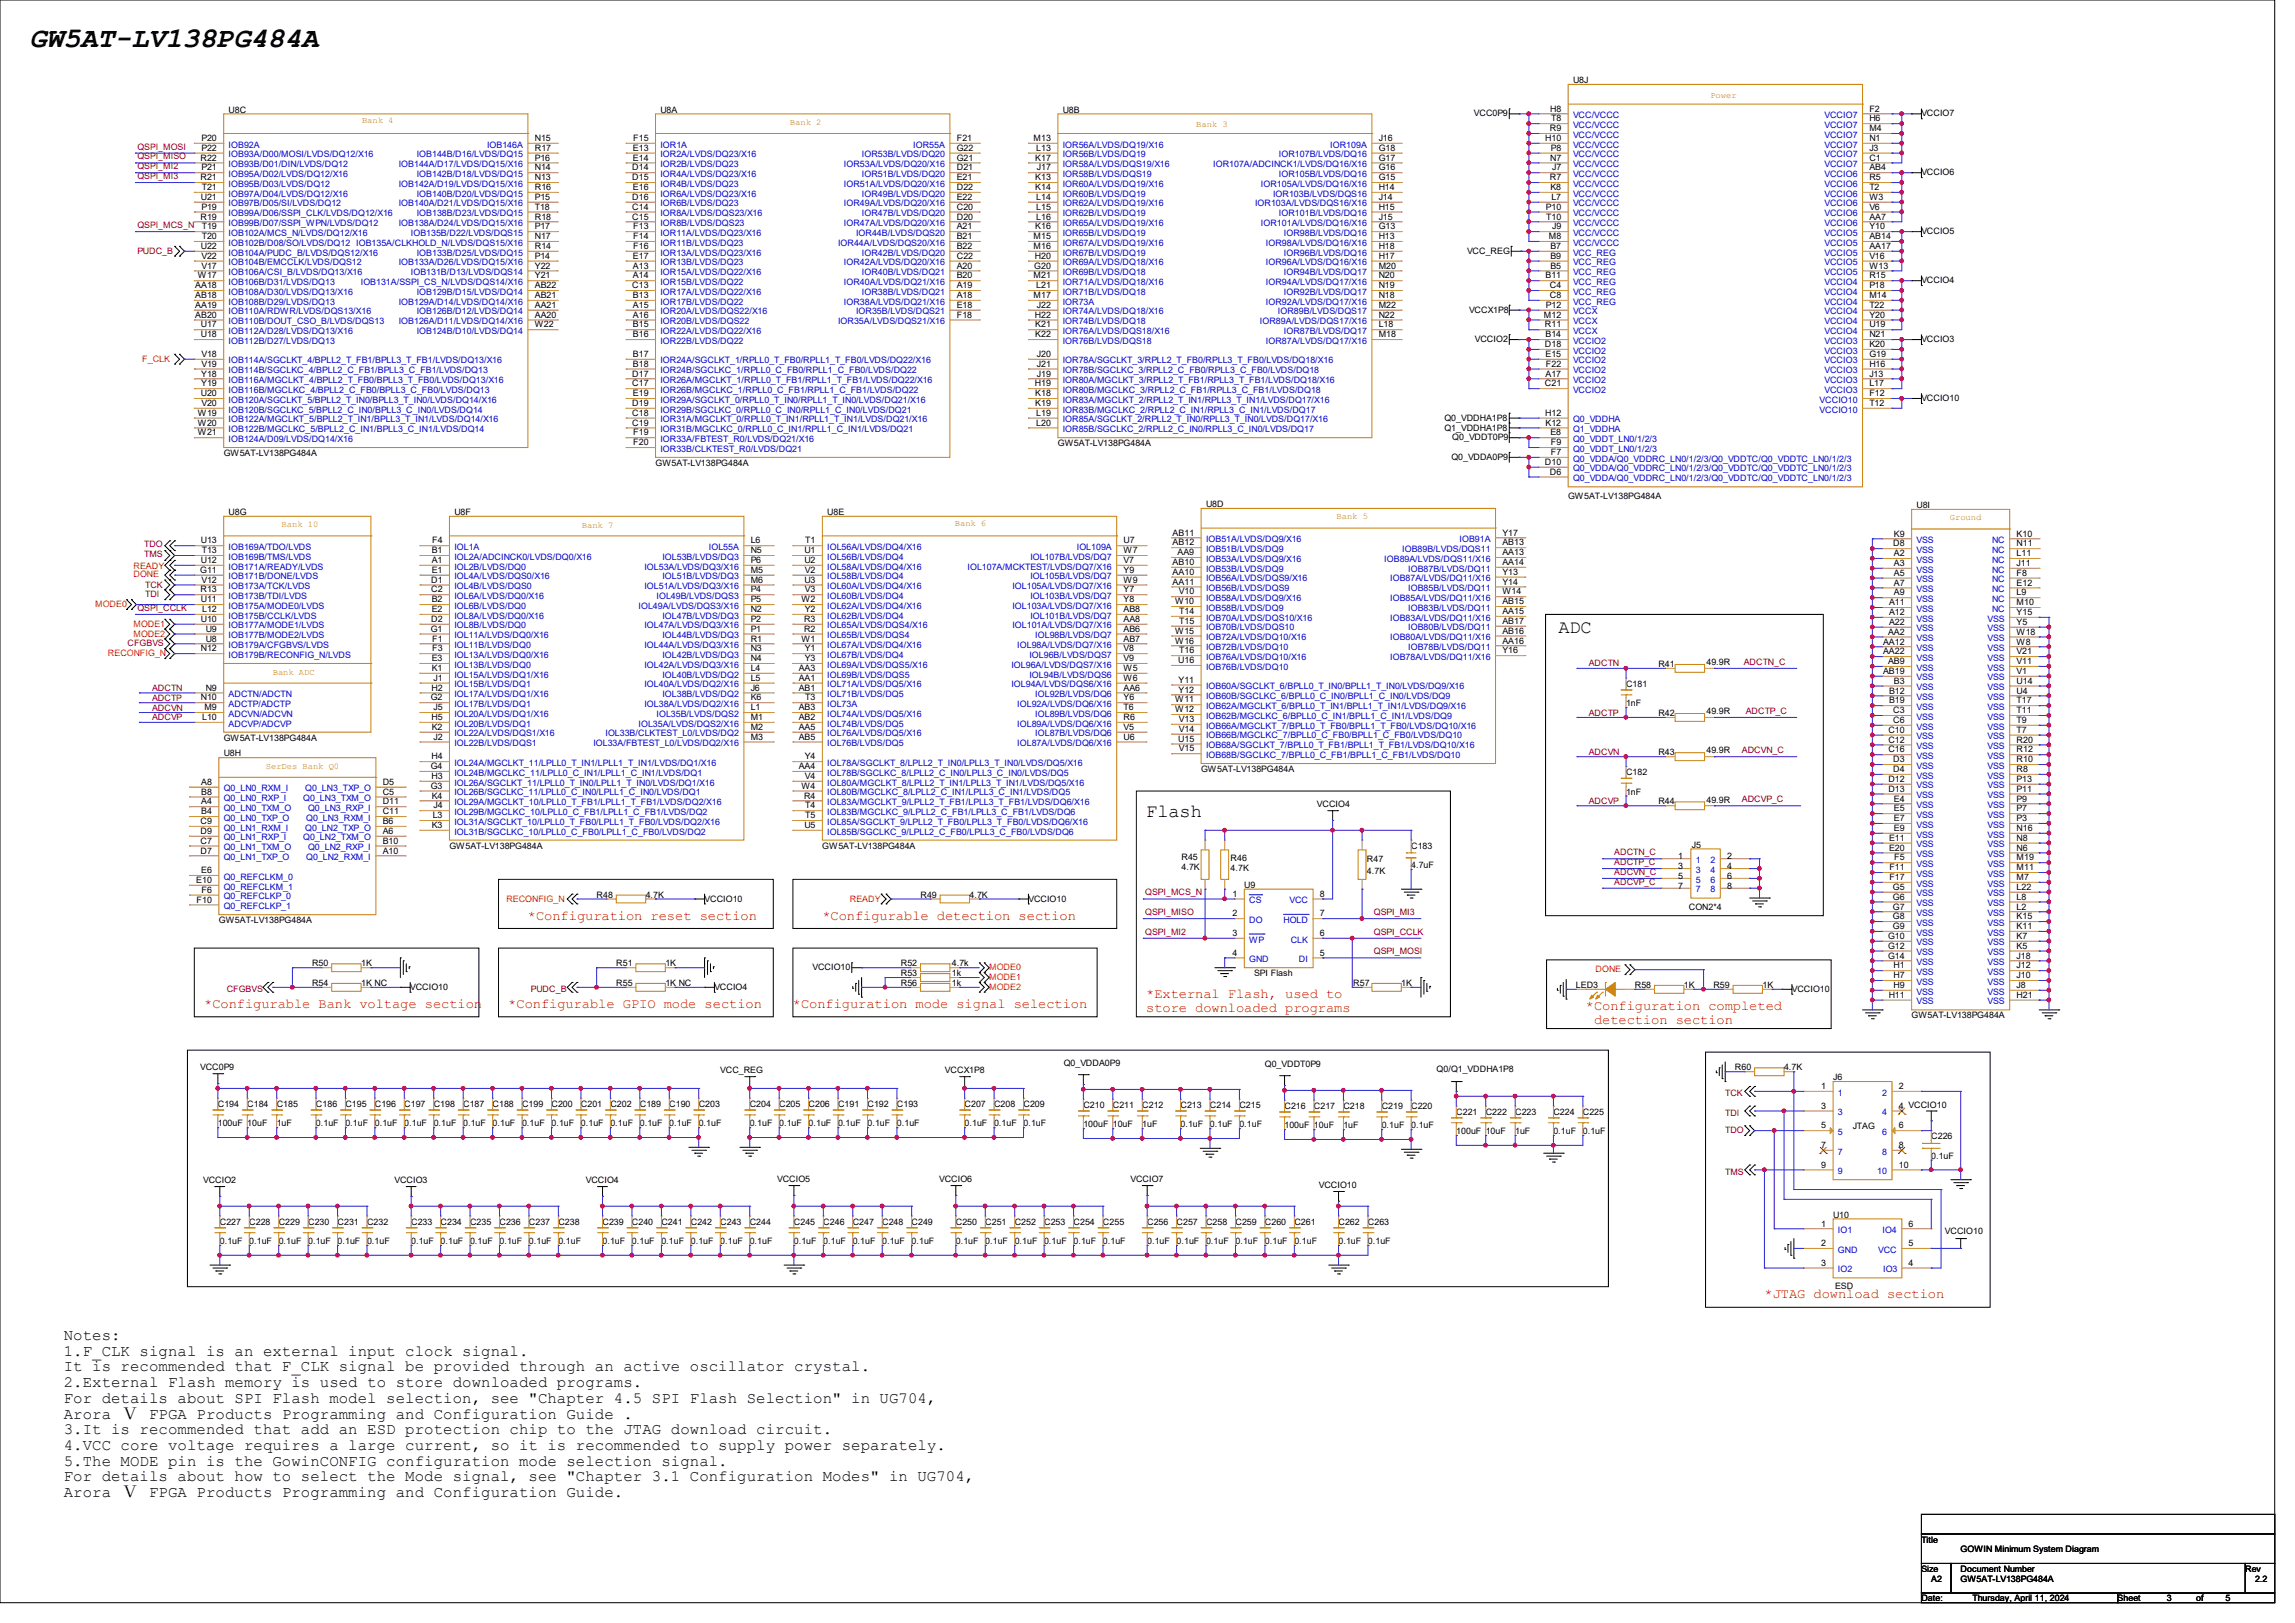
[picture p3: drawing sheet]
<svg xmlns="http://www.w3.org/2000/svg" width="297mm" height="210mm" viewBox="0 0 297 210" stroke-linecap="round" stroke-linejoin="round" font-family="sans-serif">
<defs><g id="words">
<text font-size="3.7" x="3.8" y="6.1">GW5AT-LV138PG484A</text>
<g font-size="2.4">
<text x="201.7" y="82">ADC</text>
<text x="148.3" y="105.7">Flash</text>
</g>
<g font-size="2">
<text x="8.3" y="173.4">Notes:</text>
<text x="8.3" y="175.4">1.F_CLK signal is an external input clock signal.</text>
<text x="8.3" y="177.5">It is recommended that F_CLK signal be provided through an active oscillator crystal.</text>
<text x="8.3" y="179.5">2.External Flash memory is used to store downloaded programs.</text>
<text x="8.3" y="181.5">For details about SPI Flash model selection, see &quot;Chapter 4.5 SPI Flash Selection&quot; in UG704,</text>
<text x="8.3" y="183.6">Arora Ⅴ FPGA Products Programming and Configuration Guide .</text>
<text x="8.3" y="185.6">3.It is recommended that add an ESD protection chip to the JTAG download circuit.</text>
<text x="8.3" y="187.6">4.VCC core voltage requires a large current, so it is recommended to supply power separately.</text>
<text x="8.3" y="189.7">5.The MODE pin is the GowinCONFIG configuration mode selection signal.</text>
<text x="8.3" y="191.7">For details about how to select the Mode signal, see &quot;Chapter 3.1 Configuration Modes&quot; in UG704,</text>
<text x="8.3" y="193.7">Arora Ⅴ FPGA Products Programming and Configuration Guide.</text>
</g>
<g font-size="1.8" fill="#f00">
<text x="68.3" y="119">*Configuration reset section</text>
<text x="106.4" y="119">*Configurable detection section</text>
<text x="26.4" y="130.4">*Configurable Bank voltage section</text>
<text x="65.8" y="130.4">*Configurable GPIO mode section</text>
<text x="102.6" y="130.4">*Configuration mode signal selection</text>
<text x="148.3" y="129.2">*External Flash, used to</text>
<text x="148.3" y="130.9">store downloaded programs</text>
<text x="205.2" y="130.7">*Configuration completed</text>
<text x="206.3" y="132.5">detection section</text>
<text x="228.3" y="168">*JTAG download section</text>
</g>
<g font-size="1.1">
<text x="203.6" y="10.8">U8J</text>
<text x="29.6" y="14.6">U8C</text>
<text x="85.5" y="14.6">U8A</text>
<text x="137.5" y="14.6">U8B</text>
<text x="190.7" y="15.1">VCC0P9</text>
<text x="200.6" y="17">R9</text>
<text x="200.6" y="14.4">H8</text>
<text x="200.7" y="15.7">T8</text>
<text x="241.9" y="17">M4</text>
<text x="241.9" y="15.7">H6</text>
<text x="241.9" y="14.4">F2</text>
<text x="248.7" y="15.1">VCCIO7</text>
<text x="25.9" y="20.8">R22</text>
<text x="25.9" y="23.3">R21</text>
<text x="26.1" y="18.2">P20</text>
<text x="26.1" y="19.5">P22</text>
<text x="26.1" y="22.1">P21</text>
<text x="69.2" y="23.3">N13</text>
<text x="69.2" y="22.1">N14</text>
<text x="69.2" y="20.8">P16</text>
<text x="69.2" y="19.5">R17</text>
<text x="69.2" y="18.2">N15</text>
<text x="81.8" y="22.1">D14</text>
<text x="81.8" y="23.3">D15</text>
<text x="81.9" y="19.5">E13</text>
<text x="81.9" y="20.8">E14</text>
<text x="82" y="18.2">F15</text>
<text x="123.8" y="23.3">E21</text>
<text x="123.8" y="22.1">D21</text>
<text x="123.8" y="20.8">G21</text>
<text x="123.8" y="19.5">G22</text>
<text x="123.8" y="18.2">F21</text>
<text x="133.8" y="18.2">M13</text>
<text x="134" y="20.8">K17</text>
<text x="134" y="23.3">K13</text>
<text x="134.1" y="19.5">L13</text>
<text x="134.2" y="22.1">J17</text>
<text x="178.4" y="23.3">G15</text>
<text x="178.4" y="22.1">G16</text>
<text x="178.4" y="20.8">G17</text>
<text x="178.4" y="19.5">G18</text>
<text x="178.4" y="18.2">J16</text>
<text x="200" y="18.2">H10</text>
<text x="200.6" y="23.3">R7</text>
<text x="200.6" y="20.8">N7</text>
<text x="200.7" y="19.5">P8</text>
<text x="200.9" y="22.1">J7</text>
<text x="241.9" y="23.3">R5</text>
<text x="241.9" y="22.1">AB4</text>
<text x="241.9" y="20.8">C1</text>
<text x="241.9" y="19.5">J3</text>
<text x="241.9" y="18.2">N1</text>
<text x="248.7" y="22.7">VCCIO6</text>
<text x="25.9" y="28.4">R19</text>
<text x="26" y="25.9">U21</text>
<text x="26.1" y="27.1">P19</text>
<text x="26.1" y="29.7">T19</text>
<text x="26.1" y="24.6">T21</text>
<text x="69.2" y="29.7">P17</text>
<text x="69.2" y="28.4">R18</text>
<text x="69.2" y="27.1">T18</text>
<text x="69.2" y="25.9">P15</text>
<text x="69.2" y="24.6">R16</text>
<text x="81.8" y="25.9">D16</text>
<text x="81.8" y="27.1">C14</text>
<text x="81.8" y="28.4">C15</text>
<text x="81.9" y="24.6">E16</text>
<text x="82" y="29.7">F13</text>
<text x="123.8" y="29.7">A21</text>
<text x="123.8" y="28.4">D20</text>
<text x="123.8" y="27.1">C20</text>
<text x="123.8" y="25.9">E22</text>
<text x="123.8" y="24.6">D22</text>
<text x="134" y="24.6">K14</text>
<text x="134" y="29.7">K16</text>
<text x="134.1" y="25.9">L14</text>
<text x="134.1" y="27.1">L15</text>
<text x="134.1" y="28.4">L16</text>
<text x="178.4" y="28.4">J15</text>
<text x="178.4" y="27.1">H15</text>
<text x="178.4" y="25.9">J14</text>
<text x="178.4" y="24.6">H14</text>
<text x="178.4" y="29.7">G13</text>
<text x="200.1" y="27.1">P10</text>
<text x="200.1" y="28.4">T10</text>
<text x="200.7" y="24.6">K8</text>
<text x="200.8" y="25.9">L7</text>
<text x="200.9" y="29.7">J9</text>
<text x="241.9" y="29.7">Y10</text>
<text x="241.9" y="28.4">AA7</text>
<text x="241.9" y="27.1">V6</text>
<text x="241.9" y="25.9">W3</text>
<text x="241.9" y="24.6">T2</text>
<text x="26" y="32.2">U22</text>
<text x="26.1" y="33.5">V22</text>
<text x="26.1" y="34.8">V17</text>
<text x="26.1" y="30.9">T20</text>
<text x="69.2" y="34.8">Y22</text>
<text x="69.2" y="33.5">P14</text>
<text x="69.2" y="32.2">R14</text>
<text x="69.2" y="30.9">N17</text>
<text x="81.9" y="33.5">E17</text>
<text x="81.9" y="34.8">A13</text>
<text x="82" y="30.9">F14</text>
<text x="82" y="32.2">F16</text>
<text x="123.8" y="34.8">A20</text>
<text x="123.8" y="33.5">C22</text>
<text x="123.8" y="32.2">B22</text>
<text x="123.8" y="30.9">B21</text>
<text x="133.8" y="30.9">M15</text>
<text x="133.8" y="32.2">M16</text>
<text x="133.9" y="34.8">G20</text>
<text x="133.9" y="33.5">H20</text>
<text x="178.4" y="34.8">M20</text>
<text x="178.4" y="33.5">H17</text>
<text x="178.4" y="32.2">H18</text>
<text x="178.4" y="30.9">H13</text>
<text x="189.9" y="32.9">VCC_REG</text>
<text x="200.4" y="30.9">M8</text>
<text x="200.7" y="32.2">B7</text>
<text x="200.7" y="33.5">B9</text>
<text x="200.7" y="34.8">B5</text>
<text x="241.9" y="34.8">W13</text>
<text x="241.9" y="33.5">V16</text>
<text x="241.9" y="32.2">AA17</text>
<text x="241.9" y="30.9">AB14</text>
<text x="248.7" y="30.3">VCCIO5</text>
<text x="25.3" y="37.3">AA18</text>
<text x="25.3" y="38.6">AB18</text>
<text x="25.3" y="39.8">AA19</text>
<text x="25.3" y="41.1">AB20</text>
<text x="25.6" y="36">W17</text>
<text x="69.2" y="41.1">AA20</text>
<text x="69.2" y="39.8">AA21</text>
<text x="69.2" y="38.6">AB21</text>
<text x="69.2" y="37.3">AB22</text>
<text x="69.2" y="36">Y21</text>
<text x="81.8" y="37.3">C13</text>
<text x="81.9" y="36">A14</text>
<text x="81.9" y="38.6">B13</text>
<text x="81.9" y="39.8">A15</text>
<text x="81.9" y="41.1">A16</text>
<text x="123.8" y="41.1">F18</text>
<text x="123.8" y="39.8">E18</text>
<text x="123.8" y="38.6">A18</text>
<text x="123.8" y="37.3">A19</text>
<text x="123.8" y="36">B20</text>
<text x="133.8" y="36">M21</text>
<text x="133.8" y="38.6">M17</text>
<text x="133.9" y="41.1">H22</text>
<text x="134.1" y="37.3">L21</text>
<text x="134.2" y="39.8">J22</text>
<text x="178.4" y="41.1">N22</text>
<text x="178.4" y="39.8">M22</text>
<text x="178.4" y="38.6">N18</text>
<text x="178.4" y="37.3">N19</text>
<text x="178.4" y="36">N20</text>
<text x="190.1" y="40.5">VCCX1P8</text>
<text x="199.8" y="41.1">M12</text>
<text x="200" y="36">B11</text>
<text x="200.1" y="39.8">P12</text>
<text x="200.6" y="37.3">C4</text>
<text x="200.6" y="38.6">C8</text>
<text x="241.9" y="41.1">Y20</text>
<text x="241.9" y="39.8">T22</text>
<text x="241.9" y="38.6">M14</text>
<text x="241.9" y="37.3">P18</text>
<text x="241.9" y="36">R15</text>
<text x="248.7" y="36.7">VCCIO4</text>
<text x="26" y="42.4">U17</text>
<text x="26" y="43.6">U18</text>
<text x="26.1" y="46.2">V18</text>
<text x="26.1" y="47.5">V19</text>
<text x="69.2" y="42.4">W22</text>
<text x="81.9" y="42.4">B15</text>
<text x="81.9" y="43.6">B16</text>
<text x="81.9" y="46.2">B17</text>
<text x="81.9" y="47.5">B18</text>
<text x="134" y="42.4">K21</text>
<text x="134" y="43.6">K22</text>
<text x="134.2" y="46.2">J20</text>
<text x="134.2" y="47.5">J21</text>
<text x="178.4" y="43.6">M18</text>
<text x="178.4" y="42.4">L18</text>
<text x="190.9" y="44.3">VCCIO2</text>
<text x="199.9" y="44.9">D18</text>
<text x="199.9" y="42.4">R11</text>
<text x="200" y="43.6">B14</text>
<text x="200" y="46.2">E15</text>
<text x="200.1" y="47.5">F22</text>
<text x="241.9" y="47.5">H16</text>
<text x="241.9" y="46.2">G19</text>
<text x="241.9" y="44.9">K20</text>
<text x="241.9" y="43.6">N21</text>
<text x="241.9" y="42.4">U19</text>
<text x="248.7" y="44.3">VCCIO3</text>
<text x="25.6" y="53.8">W19</text>
<text x="26" y="51.3">U20</text>
<text x="26" y="48.7">Y18</text>
<text x="26" y="50">Y19</text>
<text x="26.1" y="52.5">V20</text>
<text x="81.8" y="48.7">D17</text>
<text x="81.8" y="50">C17</text>
<text x="81.8" y="52.5">D19</text>
<text x="81.8" y="53.8">C18</text>
<text x="81.9" y="51.3">E19</text>
<text x="133.9" y="50">H19</text>
<text x="134" y="51.3">K18</text>
<text x="134" y="52.5">K19</text>
<text x="134.1" y="53.8">L19</text>
<text x="134.2" y="48.7">J19</text>
<text x="199.9" y="50">C21</text>
<text x="200" y="53.8">H12</text>
<text x="200" y="48.7">A17</text>
<text x="241.9" y="51.3">F12</text>
<text x="241.9" y="52.5">T12</text>
<text x="241.9" y="50">L17</text>
<text x="241.9" y="48.7">J13</text>
<text x="248.7" y="51.9">VCCIO10</text>
<text x="25.6" y="55.1">W20</text>
<text x="25.6" y="56.3">W21</text>
<text x="29" y="59">GW5AT-LV138PG484A</text>
<text x="81.8" y="55.1">C19</text>
<text x="82" y="56.3">F19</text>
<text x="82" y="57.6">F20</text>
<text x="134.1" y="55.1">L20</text>
<text x="136.9" y="57.7">GW5AT-LV138PG484A</text>
<text x="186.9" y="54.4">Q0_VDDHA1P8</text>
<text x="186.9" y="55.7">Q1_VDDHA1P8</text>
<text x="187.8" y="59.5">Q0_VDDA0P9</text>
<text x="188" y="57">Q0_VDDT0P9</text>
<text x="200" y="55.1">K12</text>
<text x="200.7" y="56.3">E8</text>
<text x="200.7" y="58.9">F7</text>
<text x="200.7" y="57.6">F9</text>
<text x="84.8" y="60.3">GW5AT-LV138PG484A</text>
<text x="156.1" y="65.6">U8D</text>
<text x="199.9" y="60.2">D10</text>
<text x="200.6" y="61.4">D6</text>
<text x="202.9" y="64.6">GW5AT-LV138PG484A</text>
<text x="248" y="65.7">U8I</text>
<text x="26" y="70.3">U13</text>
<text x="26.1" y="71.6">T13</text>
<text x="29.6" y="66.6">U8G</text>
<text x="55.9" y="71.6">B1</text>
<text x="55.9" y="70.3">F4</text>
<text x="58.8" y="66.6">U8F</text>
<text x="97.2" y="71.6">N5</text>
<text x="97.2" y="70.3">L6</text>
<text x="104.1" y="71.6">U1</text>
<text x="104.2" y="70.3">T1</text>
<text x="107.1" y="66.6">U8E</text>
<text x="145.4" y="71.6">W7</text>
<text x="145.4" y="70.3">U7</text>
<text x="151.8" y="69.3">AB11</text>
<text x="151.8" y="70.6">AB12</text>
<text x="152.4" y="71.8">AA9</text>
<text x="194.4" y="71.8">AA13</text>
<text x="194.4" y="70.6">AB13</text>
<text x="194.4" y="69.3">Y17</text>
<text x="245" y="70.7">D8</text>
<text x="245.1" y="69.4">K9</text>
<text x="245.1" y="72">A2</text>
<text x="261" y="72">L11</text>
<text x="261" y="70.7">N11</text>
<text x="261" y="69.4">K10</text>
<text x="25.9" y="74.1">G11</text>
<text x="25.9" y="76.7">R13</text>
<text x="26" y="72.9">U12</text>
<text x="26" y="77.9">U11</text>
<text x="26.1" y="75.4">V12</text>
<text x="55.8" y="75.4">D1</text>
<text x="55.8" y="76.7">C2</text>
<text x="55.9" y="72.9">A1</text>
<text x="55.9" y="74.1">E1</text>
<text x="55.9" y="77.9">B2</text>
<text x="97.2" y="77.9">P5</text>
<text x="97.2" y="76.7">P4</text>
<text x="97.2" y="75.4">M6</text>
<text x="97.2" y="74.1">M5</text>
<text x="97.2" y="72.9">P6</text>
<text x="103.7" y="77.9">W2</text>
<text x="104.1" y="72.9">U2</text>
<text x="104.1" y="75.4">U3</text>
<text x="104.2" y="74.1">V2</text>
<text x="104.2" y="76.7">V3</text>
<text x="145.4" y="77.9">Y8</text>
<text x="145.4" y="76.7">Y7</text>
<text x="145.4" y="75.4">W9</text>
<text x="145.4" y="74.1">Y9</text>
<text x="145.4" y="72.9">V7</text>
<text x="151.8" y="73.1">AB10</text>
<text x="151.8" y="74.4">AA10</text>
<text x="151.8" y="75.7">AA11</text>
<text x="152.6" y="76.9">V10</text>
<text x="194.4" y="76.9">W14</text>
<text x="194.4" y="75.7">Y14</text>
<text x="194.4" y="74.4">Y13</text>
<text x="194.4" y="73.1">AA14</text>
<text x="245.1" y="73.2">A3</text>
<text x="245.1" y="74.5">A5</text>
<text x="245.1" y="75.8">A7</text>
<text x="245.1" y="77">A9</text>
<text x="261" y="77">L9</text>
<text x="261" y="75.8">E12</text>
<text x="261" y="74.5">F8</text>
<text x="261" y="73.2">J11</text>
<text x="26" y="80.5">U10</text>
<text x="26.2" y="79.2">L12</text>
<text x="26.6" y="81.7">U9</text>
<text x="26.6" y="83">U8</text>
<text x="55.8" y="81.7">G1</text>
<text x="55.8" y="80.5">D2</text>
<text x="55.9" y="79.2">E2</text>
<text x="55.9" y="83">F1</text>
<text x="97.2" y="83">R1</text>
<text x="97.2" y="81.7">P1</text>
<text x="97.2" y="80.5">P2</text>
<text x="97.2" y="79.2">N2</text>
<text x="103.7" y="83">W1</text>
<text x="104.1" y="80.5">R3</text>
<text x="104.1" y="81.7">R2</text>
<text x="104.1" y="79.2">Y2</text>
<text x="145.4" y="80.5">AA8</text>
<text x="145.4" y="79.2">AB8</text>
<text x="145.4" y="83">AB7</text>
<text x="145.4" y="81.7">AB6</text>
<text x="152.1" y="78.2">W10</text>
<text x="152.1" y="82">W15</text>
<text x="152.1" y="83.3">W16</text>
<text x="152.6" y="79.5">T14</text>
<text x="152.6" y="80.7">T15</text>
<text x="194.4" y="83.3">AA16</text>
<text x="194.4" y="82">AB16</text>
<text x="194.4" y="80.7">AB17</text>
<text x="194.4" y="79.5">AA15</text>
<text x="194.4" y="78.2">AB15</text>
<text x="243.7" y="83.4">AA12</text>
<text x="244.3" y="82.1">AA2</text>
<text x="244.5" y="78.3">A11</text>
<text x="244.5" y="79.6">A12</text>
<text x="244.5" y="80.9">A22</text>
<text x="261" y="83.4">W8</text>
<text x="261" y="82.1">W18</text>
<text x="261" y="80.9">Y5</text>
<text x="261" y="79.6">Y15</text>
<text x="261" y="78.3">M10</text>
<text x="26" y="84.3">N12</text>
<text x="26.6" y="89.4">N9</text>
<text x="55.8" y="89.4">H2</text>
<text x="55.9" y="85.6">E3</text>
<text x="55.9" y="86.8">K1</text>
<text x="55.9" y="84.3">F3</text>
<text x="56.1" y="88.1">J1</text>
<text x="97.2" y="89.4">J6</text>
<text x="97.2" y="88.1">L5</text>
<text x="97.2" y="86.8">L4</text>
<text x="97.2" y="85.6">N4</text>
<text x="97.2" y="84.3">N3</text>
<text x="103.4" y="86.8">AA3</text>
<text x="103.4" y="88.1">AA1</text>
<text x="103.4" y="89.4">AB1</text>
<text x="104.1" y="84.3">Y1</text>
<text x="104.1" y="85.6">Y3</text>
<text x="145.4" y="89.4">AA6</text>
<text x="145.4" y="88.1">W6</text>
<text x="145.4" y="86.8">W5</text>
<text x="145.4" y="85.6">V9</text>
<text x="145.4" y="84.3">V8</text>
<text x="152.5" y="85.8">U16</text>
<text x="152.5" y="88.4">Y11</text>
<text x="152.5" y="89.6">Y12</text>
<text x="152.6" y="84.5">T16</text>
<text x="194.4" y="84.5">Y16</text>
<text x="210.4" y="88.9">C181</text>
<text x="214.6" y="86.3">R41</text>
<text x="220.8" y="86.1">49.9R</text>
<text x="243.7" y="84.7">AA22</text>
<text x="243.7" y="87.2">AB19</text>
<text x="244.3" y="85.9">AB9</text>
<text x="244.5" y="89.7">B12</text>
<text x="245.1" y="88.5">B3</text>
<text x="261" y="89.7">U4</text>
<text x="261" y="88.5">U14</text>
<text x="261" y="87.2">V1</text>
<text x="261" y="85.9">V11</text>
<text x="261" y="84.7">V21</text>
<text x="26" y="90.6">N10</text>
<text x="26.2" y="93.2">L10</text>
<text x="26.5" y="91.9">M9</text>
<text x="29" y="95.8">GW5AT-LV138PG484A</text>
<text x="55.8" y="90.6">G2</text>
<text x="55.8" y="93.2">H5</text>
<text x="55.9" y="94.4">K2</text>
<text x="56.1" y="91.9">J5</text>
<text x="56.1" y="95.7">J2</text>
<text x="97.2" y="95.7">M3</text>
<text x="97.2" y="94.4">M2</text>
<text x="97.2" y="93.2">M1</text>
<text x="97.2" y="91.9">L1</text>
<text x="97.2" y="90.6">K6</text>
<text x="103.4" y="91.9">AB3</text>
<text x="103.4" y="93.2">AB2</text>
<text x="103.4" y="94.4">AA5</text>
<text x="103.4" y="95.7">AB5</text>
<text x="104.2" y="90.6">T3</text>
<text x="145.4" y="95.7">U6</text>
<text x="145.4" y="94.4">V5</text>
<text x="145.4" y="93.2">R6</text>
<text x="145.4" y="91.9">T6</text>
<text x="145.4" y="90.6">Y6</text>
<text x="152.1" y="90.9">W11</text>
<text x="152.1" y="92.2">W12</text>
<text x="152.5" y="96">U15</text>
<text x="152.6" y="93.4">V13</text>
<text x="152.6" y="94.7">V14</text>
<text x="210.4" y="91.4">1nF</text>
<text x="214.6" y="92.7">R42</text>
<text x="220.8" y="92.4">49.9R</text>
<text x="244.4" y="94.8">C10</text>
<text x="244.5" y="91">B19</text>
<text x="245" y="92.3">C3</text>
<text x="245" y="93.6">C6</text>
<text x="261" y="94.8">T7</text>
<text x="261" y="93.6">T9</text>
<text x="261" y="92.3">T11</text>
<text x="261" y="91">T17</text>
<text x="26" y="101.6">A8</text>
<text x="29" y="97.9">U8H</text>
<text x="49.5" y="101.6">D5</text>
<text x="55.8" y="99.5">G4</text>
<text x="55.8" y="98.3">H4</text>
<text x="55.8" y="100.8">H3</text>
<text x="103.4" y="99.5">AA4</text>
<text x="104.1" y="98.3">Y4</text>
<text x="104.2" y="100.8">V4</text>
<text x="152.6" y="97.2">V15</text>
<text x="155.4" y="99.9">GW5AT-LV138PG484A</text>
<text x="210.4" y="100.3">C182</text>
<text x="214.6" y="97.8">R43</text>
<text x="220.8" y="97.5">49.9R</text>
<text x="244.4" y="96.1">C12</text>
<text x="244.4" y="97.4">C16</text>
<text x="244.4" y="101.2">D12</text>
<text x="245" y="98.6">D3</text>
<text x="245" y="99.9">D4</text>
<text x="261" y="101.2">P13</text>
<text x="261" y="99.9">R8</text>
<text x="261" y="98.6">R10</text>
<text x="261" y="97.4">R12</text>
<text x="261" y="96.1">R20</text>
<text x="25.9" y="106.6">C9</text>
<text x="25.9" y="107.9">D9</text>
<text x="26" y="102.8">B8</text>
<text x="26" y="104.1">A4</text>
<text x="26" y="105.4">B4</text>
<text x="49.5" y="107.9">A6</text>
<text x="49.5" y="106.6">B6</text>
<text x="49.5" y="105.4">C11</text>
<text x="49.5" y="104.1">D11</text>
<text x="49.5" y="102.8">C5</text>
<text x="55.8" y="102.1">G3</text>
<text x="55.9" y="103.3">K4</text>
<text x="55.9" y="107.1">K3</text>
<text x="56" y="105.9">L3</text>
<text x="56.1" y="104.6">J4</text>
<text x="103.7" y="102.1">W4</text>
<text x="104.1" y="103.3">R4</text>
<text x="104.1" y="107.1">U5</text>
<text x="104.2" y="104.6">T4</text>
<text x="104.2" y="105.9">T5</text>
<text x="170.4" y="104.5">VCCIO4</text>
<text x="210.4" y="102.8">1nF</text>
<text x="214.6" y="104.1">R44</text>
<text x="220.8" y="103.8">49.9R</text>
<text x="244.4" y="102.4">D13</text>
<text x="245.1" y="103.7">E4</text>
<text x="245.1" y="105">E5</text>
<text x="245.1" y="106.3">E7</text>
<text x="245.1" y="107.5">E9</text>
<text x="261" y="107.5">N16</text>
<text x="261" y="106.3">P3</text>
<text x="261" y="105">P7</text>
<text x="261" y="103.7">P9</text>
<text x="261" y="102.4">P11</text>
<text x="25.9" y="109.2">C7</text>
<text x="25.9" y="110.5">D7</text>
<text x="26" y="113">E6</text>
<text x="49.5" y="110.5">A10</text>
<text x="49.5" y="109.2">B10</text>
<text x="58.2" y="109.8">GW5AT-LV138PG484A</text>
<text x="106.4" y="109.8">GW5AT-LV138PG484A</text>
<text x="152.9" y="111.3">R45</text>
<text x="152.9" y="112.6">4.7K</text>
<text x="159.3" y="111.5">R46</text>
<text x="159.3" y="112.7">4.7K</text>
<text x="176.9" y="111.6">R47</text>
<text x="176.9" y="113.1">4.7K</text>
<text x="182.6" y="109.8">C183</text>
<text x="182.6" y="112.4">4.7uF</text>
<text x="217.2" y="111.2">1</text>
<text x="217.2" y="112.5">3</text>
<text x="217.2" y="113.8">5</text>
<text x="218.9" y="109.7">J5</text>
<text x="223.5" y="111.2">2</text>
<text x="223.5" y="112.5">4</text>
<text x="223.5" y="113.8">6</text>
<text x="244.5" y="108.8">E11</text>
<text x="244.5" y="110.1">E20</text>
<text x="244.5" y="112.6">F11</text>
<text x="244.5" y="113.9">F17</text>
<text x="245.1" y="111.3">F5</text>
<text x="261" y="113.9">M7</text>
<text x="261" y="112.6">M11</text>
<text x="261" y="111.3">M19</text>
<text x="261" y="110.1">N6</text>
<text x="261" y="108.8">N8</text>
<text x="25.4" y="114.3">E10</text>
<text x="25.4" y="116.8">F10</text>
<text x="26.1" y="115.5">F6</text>
<text x="28.3" y="119.5">GW5AT-LV138PG484A</text>
<text x="77.2" y="116.2">R48</text>
<text x="83.6" y="116.2">4.7K</text>
<text x="91.2" y="116.7">VCCIO10</text>
<text x="119.1" y="116.2">R49</text>
<text x="125.5" y="116.2">4.7K</text>
<text x="133.1" y="116.7">VCCIO10</text>
<text x="159.5" y="116">1</text>
<text x="159.5" y="118.6">2</text>
<text x="161" y="114.9">U9</text>
<text x="170.8" y="118.6">7</text>
<text x="170.8" y="116">8</text>
<text x="217.2" y="115">7</text>
<text x="218.6" y="117.7">CON2*4</text>
<text x="223.5" y="115">8</text>
<text x="245" y="115.2">G5</text>
<text x="245" y="116.4">G6</text>
<text x="245" y="117.7">G7</text>
<text x="245" y="119">G8</text>
<text x="261" y="119">K15</text>
<text x="261" y="117.7">L2</text>
<text x="261" y="116.4">L8</text>
<text x="261" y="115.2">L22</text>
<text x="40.4" y="125.1">R50</text>
<text x="46.7" y="125.1">1K</text>
<text x="79.8" y="125.1">R51</text>
<text x="86.1" y="125.1">1K</text>
<text x="105.2" y="125.6">VCCIO10</text>
<text x="116.6" y="125.1">R52</text>
<text x="123.2" y="125.1">4.7k</text>
<text x="159.5" y="121.1">3</text>
<text x="159.5" y="123.7">4</text>
<text x="170.8" y="123.7">5</text>
<text x="170.8" y="121.1">6</text>
<text x="244.3" y="121.5">G10</text>
<text x="244.3" y="122.8">G12</text>
<text x="244.3" y="124">G14</text>
<text x="245" y="120.2">G9</text>
<text x="245.1" y="125.3">H1</text>
<text x="261" y="125.3">J12</text>
<text x="261" y="124">J18</text>
<text x="261" y="122.8">K5</text>
<text x="261" y="121.5">K7</text>
<text x="261" y="120.2">K11</text>
<text x="40.4" y="127.6">R54</text>
<text x="46.7" y="127.6">1K NC</text>
<text x="53.1" y="128.1">VCCIO10</text>
<text x="79.8" y="127.6">R55</text>
<text x="86.1" y="127.6">1K NC</text>
<text x="92.5" y="128.1">VCCIO4</text>
<text x="116.6" y="126.3">R53</text>
<text x="116.6" y="127.6">R56</text>
<text x="123.2" y="126.3">1k</text>
<text x="123.2" y="127.6">1k</text>
<text x="162.3" y="126.3">SPI Flash</text>
<text x="175.1" y="127.6">R57</text>
<text x="181.4" y="127.6">1K</text>
<text x="204" y="127.9">LED3</text>
<text x="211.6" y="127.9">R58</text>
<text x="217.9" y="127.9">1K</text>
<text x="221.7" y="127.9">R59</text>
<text x="228.1" y="127.9">1K</text>
<text x="231.9" y="128.4">VCCIO10</text>
<text x="244.4" y="129.1">H11</text>
<text x="245.1" y="126.6">H7</text>
<text x="245.1" y="127.9">H9</text>
<text x="247.4" y="131.8">GW5AT-LV138PG484A</text>
<text x="261" y="129.1">H21</text>
<text x="261" y="127.9">J8</text>
<text x="261" y="126.6">J10</text>
<text x="137.7" y="137.9">Q0_VDDA0P9</text>
<text x="25.9" y="138.5">VCC0P9</text>
<text x="28.2" y="143.2">C194</text>
<text x="32" y="143.2">C184</text>
<text x="35.8" y="143.2">C185</text>
<text x="40.9" y="143.2">C186</text>
<text x="44.7" y="143.2">C195</text>
<text x="48.5" y="143.2">C196</text>
<text x="52.3" y="143.2">C197</text>
<text x="56.1" y="143.2">C198</text>
<text x="59.9" y="143.2">C187</text>
<text x="63.8" y="143.2">C188</text>
<text x="67.6" y="143.2">C199</text>
<text x="71.4" y="143.2">C200</text>
<text x="75.2" y="143.2">C201</text>
<text x="79" y="143.2">C202</text>
<text x="82.8" y="143.2">C189</text>
<text x="86.6" y="143.2">C190</text>
<text x="90.4" y="143.2">C203</text>
<text x="93.2" y="138.9">VCC_REG</text>
<text x="97" y="143.2">C204</text>
<text x="100.8" y="143.2">C205</text>
<text x="104.6" y="143.2">C206</text>
<text x="108.5" y="143.2">C191</text>
<text x="112.3" y="143.2">C192</text>
<text x="116.1" y="143.2">C193</text>
<text x="122.3" y="138.9">VCCX1P8</text>
<text x="124.8" y="143.2">C207</text>
<text x="128.6" y="143.2">C208</text>
<text x="132.5" y="143.2">C209</text>
<text x="140.2" y="143.3">C210</text>
<text x="144" y="143.3">C211</text>
<text x="147.8" y="143.3">C212</text>
<text x="152.8" y="143.3">C213</text>
<text x="156.6" y="143.3">C214</text>
<text x="160.4" y="143.3">C215</text>
<text x="163.7" y="138">Q0_VDDT0P9</text>
<text x="166.2" y="143.5">C216</text>
<text x="170" y="143.5">C217</text>
<text x="173.9" y="143.5">C218</text>
<text x="178.8" y="143.5">C219</text>
<text x="182.6" y="143.5">C220</text>
<text x="185.9" y="138.8">Q0/Q1_VDDHA1P8</text>
<text x="224.5" y="138.5">R60</text>
<text x="230.9" y="138.5">4.7K</text>
<text x="235.7" y="140.9">1</text>
<text x="235.7" y="143.5">3</text>
<text x="237.2" y="139.8">J6</text>
<text x="245.7" y="140.9">2</text>
<text x="245.7" y="143.5">4 VCCIO10</text>
<text x="28.2" y="145.8">100uF 10uF</text>
<text x="35.8" y="145.8">1uF</text>
<text x="40.9" y="145.8">0.1uF</text>
<text x="44.7" y="145.8">0.1uF</text>
<text x="48.5" y="145.8">0.1uF</text>
<text x="52.3" y="145.8">0.1uF</text>
<text x="56.1" y="145.8">0.1uF</text>
<text x="59.9" y="145.8">0.1uF</text>
<text x="63.8" y="145.8">0.1uF</text>
<text x="67.6" y="145.8">0.1uF</text>
<text x="71.4" y="145.8">0.1uF</text>
<text x="75.2" y="145.8">0.1uF</text>
<text x="79" y="145.8">0.1uF</text>
<text x="82.8" y="145.8">0.1uF</text>
<text x="86.6" y="145.8">0.1uF</text>
<text x="90.4" y="145.8">0.1uF</text>
<text x="97" y="145.8">0.1uF</text>
<text x="100.8" y="145.8">0.1uF</text>
<text x="104.6" y="145.8">0.1uF</text>
<text x="108.5" y="145.8">0.1uF</text>
<text x="112.3" y="145.8">0.1uF</text>
<text x="116.1" y="145.8">0.1uF</text>
<text x="124.8" y="145.8">0.1uF</text>
<text x="128.6" y="145.8">0.1uF</text>
<text x="132.5" y="145.8">0.1uF</text>
<text x="140.2" y="145.9">100uF 10uF</text>
<text x="147.8" y="145.9">1uF</text>
<text x="152.8" y="145.9">0.1uF</text>
<text x="156.6" y="145.9">0.1uF</text>
<text x="160.4" y="145.9">0.1uF</text>
<text x="166.2" y="146">100uF 10uF</text>
<text x="173.9" y="146">1uF</text>
<text x="178.8" y="146">0.1uF</text>
<text x="182.6" y="146">0.1uF</text>
<text x="188.5" y="144.2">C221</text>
<text x="188.5" y="146.8">100uF 10uF</text>
<text x="192.3" y="144.2">C222</text>
<text x="196.1" y="144.2">C223</text>
<text x="196.1" y="146.8">1uF</text>
<text x="201" y="144.2">C224</text>
<text x="201" y="146.8">0.1uF</text>
<text x="204.8" y="144.2">C225</text>
<text x="204.8" y="146.8">0.1uF</text>
<text x="235.7" y="146">5</text>
<text x="235.7" y="148.6">7</text>
<text x="239.8" y="146.1">JTAG</text>
<text x="245.7" y="146">6</text>
<text x="245.7" y="148.6">8</text>
<text x="249.9" y="147.4">C226</text>
<text x="249.9" y="149.9">0.1uF</text>
<text x="26.3" y="153.1">VCCIO2</text>
<text x="51.1" y="153.1">VCCIO3</text>
<text x="75.8" y="153.1">VCCIO4</text>
<text x="100.6" y="153">VCCIO5</text>
<text x="121.5" y="153">VCCIO6</text>
<text x="146.3" y="153">VCCIO7</text>
<text x="170.7" y="153.8">VCCIO10</text>
<text x="235.7" y="151.1">9</text>
<text x="245.7" y="151.1">10</text>
<text x="28.4" y="158.5">C227</text>
<text x="28.4" y="161">0.1uF</text>
<text x="32.3" y="158.5">C228</text>
<text x="32.3" y="161">0.1uF</text>
<text x="36.1" y="158.5">C229</text>
<text x="36.1" y="161">0.1uF</text>
<text x="39.9" y="158.5">C230</text>
<text x="39.9" y="161">0.1uF</text>
<text x="43.7" y="158.5">C231</text>
<text x="43.7" y="161">0.1uF</text>
<text x="47.5" y="158.5">C232</text>
<text x="47.5" y="161">0.1uF</text>
<text x="53.2" y="158.5">C233</text>
<text x="53.2" y="161">0.1uF</text>
<text x="57" y="158.5">C234</text>
<text x="57" y="161">0.1uF</text>
<text x="60.8" y="158.5">C235</text>
<text x="60.8" y="161">0.1uF</text>
<text x="64.6" y="158.5">C236</text>
<text x="64.6" y="161">0.1uF</text>
<text x="68.5" y="158.5">C237</text>
<text x="68.5" y="161">0.1uF</text>
<text x="72.3" y="158.5">C238</text>
<text x="72.3" y="161">0.1uF</text>
<text x="78" y="158.5">C239</text>
<text x="78" y="161">0.1uF</text>
<text x="81.8" y="158.5">C240</text>
<text x="81.8" y="161">0.1uF</text>
<text x="85.6" y="158.5">C241</text>
<text x="85.6" y="161">0.1uF</text>
<text x="89.4" y="158.5">C242</text>
<text x="89.4" y="161">0.1uF</text>
<text x="93.2" y="158.5">C243</text>
<text x="93.2" y="161">0.1uF</text>
<text x="97" y="158.5">C244</text>
<text x="97" y="161">0.1uF</text>
<text x="102.7" y="158.5">C245</text>
<text x="102.7" y="161">0.1uF</text>
<text x="106.6" y="158.5">C246</text>
<text x="106.6" y="161">0.1uF</text>
<text x="110.4" y="158.5">C247</text>
<text x="110.4" y="161">0.1uF</text>
<text x="114.2" y="158.5">C248</text>
<text x="114.2" y="161">0.1uF</text>
<text x="118" y="158.5">C249</text>
<text x="118" y="161">0.1uF</text>
<text x="123.7" y="158.5">C250</text>
<text x="123.7" y="161">0.1uF</text>
<text x="127.5" y="158.5">C251</text>
<text x="127.5" y="161">0.1uF</text>
<text x="131.3" y="158.5">C252</text>
<text x="131.3" y="161">0.1uF</text>
<text x="135.1" y="158.5">C253</text>
<text x="135.1" y="161">0.1uF</text>
<text x="138.9" y="158.5">C254</text>
<text x="138.9" y="161">0.1uF</text>
<text x="142.7" y="158.5">C255</text>
<text x="142.7" y="161">0.1uF</text>
<text x="148.5" y="158.5">C256</text>
<text x="148.5" y="161">0.1uF</text>
<text x="152.3" y="158.5">C257</text>
<text x="152.3" y="161">0.1uF</text>
<text x="156.1" y="158.5">C258</text>
<text x="156.1" y="161">0.1uF</text>
<text x="159.9" y="158.5">C259</text>
<text x="159.9" y="161">0.1uF</text>
<text x="163.7" y="158.5">C260</text>
<text x="163.7" y="161">0.1uF</text>
<text x="167.5" y="158.5">C261</text>
<text x="167.5" y="161">0.1uF</text>
<text x="173.2" y="158.5">C262</text>
<text x="173.2" y="161">0.1uF</text>
<text x="177" y="158.5">C263</text>
<text x="177" y="161">0.1uF</text>
<text x="235.7" y="161.3">2</text>
<text x="235.7" y="158.7">1</text>
<text x="237.2" y="157.6">U10</text>
<text x="247" y="161.3">5</text>
<text x="247" y="158.7">6</text>
<text x="251.7" y="159.7">VCCIO10</text>
<text x="235.7" y="163.8">3</text>
<text x="237.5" y="166.8">ESD</text>
<text x="247" y="163.8">4</text>
<text x="248.7" y="199.6">Title</text>
<text x="248.7" y="203.4">Size</text>
<text x="253.7" y="203.4">Document Number</text>
<text x="253.7" y="200.9">GOWIN Minimum System Diagram</text>
<text x="290.6" y="203.4">Rev</text>
<text x="248.7" y="207.2">Date:</text>
<text x="249.9" y="204.7">A2</text>
<text x="253.7" y="204.7">GW5AT-LV138PG484A</text>
<text x="255.3" y="207.2">Thursday, April 11, 2024</text>
<text x="274.1" y="207.2">Sheet</text>
<text x="280.4" y="207.2">3</text>
<text x="284.2" y="207.2">of</text>
<text x="288" y="207.2">5</text>
<text x="291.8" y="204.7">2.2</text>
</g>
<g font-size="1.1" fill="#cc8006">
<text x="46.9" y="16">Bank 4</text>
<text x="102.2" y="16.2">Bank 2</text>
<text x="154.8" y="16.5">Bank 3</text>
<text x="221.4" y="12.7">Power</text>
<text x="36.4" y="68.2">Bank 10</text>
<text x="75.3" y="68.3">Bank 7</text>
<text x="123.6" y="68">Bank 6</text>
<text x="173" y="67.1">Bank 5</text>
<text x="252.3" y="67.3">Ground</text>
<text x="35.3" y="87.3">Bank ADC</text>
<text x="34.4" y="99.5">SerDes Bank Q0</text>
</g>
<g font-size="1.1" fill="#00c">
<text x="203.6" y="15.3">VCC/VCCC</text>
<text x="203.6" y="16.6">VCC/VCCC</text>
<text x="203.6" y="17.8">VCC/VCCC</text>
<text x="236.1" y="17.8">VCCIO7</text>
<text x="236.1" y="16.6">VCCIO7</text>
<text x="236.1" y="15.3">VCCIO7</text>
<text x="29.6" y="19.1">IOB92A</text>
<text x="29.6" y="20.4">IOB93A/D00/MOSI/LVDS/DQ12/X16</text>
<text x="29.6" y="21.6">IOB93B/D01/DIN/LVDS/DQ12</text>
<text x="29.6" y="22.9">IOB95A/D02/LVDS/DQ12/X16</text>
<text x="51.6" y="21.6">IOB144A/D17/LVDS/DQ15/X16</text>
<text x="53.9" y="22.9">IOB142B/D18/LVDS/DQ15</text>
<text x="53.9" y="20.4">IOB144B/D16/LVDS/DQ15</text>
<text x="63" y="19.1">IOB146A</text>
<text x="85.5" y="19.1">IOR1A</text>
<text x="85.5" y="20.4">IOR2A/LVDS/DQ23/X16</text>
<text x="85.5" y="21.6">IOR2B/LVDS/DQ23</text>
<text x="85.5" y="22.9">IOR4A/LVDS/DQ23/X16</text>
<text x="109.2" y="21.6">IOR53A/LVDS/DQ20/X16</text>
<text x="111.5" y="22.9">IOR51B/LVDS/DQ20</text>
<text x="111.5" y="20.4">IOR53B/LVDS/DQ20</text>
<text x="118.2" y="19.1">IOR55A</text>
<text x="137.5" y="19.1">IOR56A/LVDS/DQ19/X16</text>
<text x="137.5" y="20.4">IOR56B/LVDS/DQ19</text>
<text x="137.5" y="21.6">IOR58A/LVDS/DQS19/X16</text>
<text x="137.5" y="22.9">IOR58B/LVDS/DQS19</text>
<text x="157" y="21.6">IOR107A/ADCINCK1/LVDS/DQ16/X16</text>
<text x="165.5" y="22.9">IOR105B/LVDS/DQ16</text>
<text x="165.5" y="20.4">IOR107B/LVDS/DQ16</text>
<text x="172.2" y="19.1">IOR109A</text>
<text x="203.6" y="19.1">VCC/VCCC</text>
<text x="203.6" y="20.4">VCC/VCCC</text>
<text x="203.6" y="21.6">VCC/VCCC</text>
<text x="203.6" y="22.9">VCC/VCCC</text>
<text x="236.1" y="22.9">VCCIO6</text>
<text x="236.1" y="21.6">VCCIO7</text>
<text x="236.1" y="20.4">VCCIO7</text>
<text x="236.1" y="19.1">VCCIO7</text>
<text x="29.6" y="24.2">IOB95B/D03/LVDS/DQ12</text>
<text x="29.6" y="25.4">IOB97A/D04/LVDS/DQ12/X16</text>
<text x="29.6" y="26.7">IOB97B/D05/SI/LVDS/DQ12</text>
<text x="29.6" y="28">IOB99A/D06/SSPI_CLK/LVDS/DQ12/X16</text>
<text x="29.6" y="29.3">IOB99B/D07/SSPI_WPN/LVDS/DQ12</text>
<text x="51.6" y="29.3">IOB138A/D24/LVDS/DQ15/X16</text>
<text x="51.6" y="26.7">IOB140A/D21/LVDS/DQ15/X16</text>
<text x="51.6" y="24.2">IOB142A/D19/LVDS/DQ15/X16</text>
<text x="53.9" y="28">IOB138B/D23/LVDS/DQ15</text>
<text x="53.9" y="25.4">IOB140B/D20/LVDS/DQ15</text>
<text x="85.5" y="24.2">IOR4B/LVDS/DQ23</text>
<text x="85.5" y="25.4">IOR6A/LVDS/DQ23/X16</text>
<text x="85.5" y="26.7">IOR6B/LVDS/DQ23</text>
<text x="85.5" y="28">IOR8A/LVDS/DQS23/X16</text>
<text x="85.5" y="29.3">IOR8B/LVDS/DQS23</text>
<text x="109.2" y="29.3">IOR47A/LVDS/DQ20/X16</text>
<text x="109.2" y="26.7">IOR49A/LVDS/DQ20/X16</text>
<text x="109.2" y="24.2">IOR51A/LVDS/DQ20/X16</text>
<text x="111.5" y="28">IOR47B/LVDS/DQ20</text>
<text x="111.5" y="25.4">IOR49B/LVDS/DQ20</text>
<text x="137.5" y="24.2">IOR60A/LVDS/DQ19/X16</text>
<text x="137.5" y="25.4">IOR60B/LVDS/DQ19</text>
<text x="137.5" y="26.7">IOR62A/LVDS/DQ19/X16</text>
<text x="137.5" y="28">IOR62B/LVDS/DQ19</text>
<text x="137.5" y="29.3">IOR65A/LVDS/DQ19/X16</text>
<text x="162.4" y="26.7">IOR103A/LVDS/DQS16/X16</text>
<text x="163.2" y="29.3">IOR101A/LVDS/DQ16/X16</text>
<text x="163.2" y="24.2">IOR105A/LVDS/DQ16/X16</text>
<text x="164.8" y="25.4">IOR103B/LVDS/DQS16</text>
<text x="165.5" y="28">IOR101B/LVDS/DQ16</text>
<text x="203.6" y="24.2">VCC/VCCC</text>
<text x="203.6" y="25.4">VCC/VCCC</text>
<text x="203.6" y="26.7">VCC/VCCC</text>
<text x="203.6" y="28">VCC/VCCC</text>
<text x="203.6" y="29.3">VCC/VCCC</text>
<text x="236.1" y="29.3">VCCIO6</text>
<text x="236.1" y="28">VCCIO6</text>
<text x="236.1" y="26.7">VCCIO6</text>
<text x="236.1" y="25.4">VCCIO6</text>
<text x="236.1" y="24.2">VCCIO6</text>
<text x="29.6" y="30.5">IOB102A/MCS_N/LVDS/DQ12/X16</text>
<text x="29.6" y="31.8">IOB102B/D08/SO/LVDS/DQ12 IOB135A/CLKHOLD_N/LVDS/DQS15/X16</text>
<text x="29.6" y="33.1">IOB104A/PUDC_B/LVDS/DQS12/X16</text>
<text x="29.6" y="34.3">IOB104B/EMCCLK/LVDS/DQS12</text>
<text x="29.6" y="35.6">IOB106A/CSI_B/LVDS/DQ13/X16</text>
<text x="51.6" y="34.3">IOB133A/D26/LVDS/DQ15/X16</text>
<text x="53.2" y="35.6">IOB131B/D13/LVDS/DQS14</text>
<text x="53.2" y="30.5">IOB135B/D22/LVDS/DQS15</text>
<text x="53.9" y="33.1">IOB133B/D25/LVDS/DQ15</text>
<text x="85.5" y="30.5">IOR11A/LVDS/DQ23/X16</text>
<text x="85.5" y="31.8">IOR11B/LVDS/DQ23</text>
<text x="85.5" y="33.1">IOR13A/LVDS/DQ23/X16</text>
<text x="85.5" y="34.3">IOR13B/LVDS/DQ23</text>
<text x="85.5" y="35.6">IOR15A/LVDS/DQ22/X16</text>
<text x="108.5" y="31.8">IOR44A/LVDS/DQS20/X16</text>
<text x="109.2" y="34.3">IOR42A/LVDS/DQ20/X16</text>
<text x="110.8" y="30.5">IOR44B/LVDS/DQS20</text>
<text x="111.5" y="35.6">IOR40B/LVDS/DQ21</text>
<text x="111.5" y="33.1">IOR42B/LVDS/DQ20</text>
<text x="137.5" y="30.5">IOR65B/LVDS/DQ19</text>
<text x="137.5" y="31.8">IOR67A/LVDS/DQ19/X16</text>
<text x="137.5" y="33.1">IOR67B/LVDS/DQ19</text>
<text x="137.5" y="34.3">IOR69A/LVDS/DQ18/X16</text>
<text x="137.5" y="35.6">IOR69B/LVDS/DQ18</text>
<text x="163.8" y="34.3">IOR96A/LVDS/DQ16/X16</text>
<text x="163.8" y="31.8">IOR98A/LVDS/DQ16/X16</text>
<text x="166.2" y="35.6">IOR94B/LVDS/DQ17</text>
<text x="166.2" y="33.1">IOR96B/LVDS/DQ16</text>
<text x="166.2" y="30.5">IOR98B/LVDS/DQ16</text>
<text x="203.6" y="30.5">VCC/VCCC</text>
<text x="203.6" y="31.8">VCC/VCCC</text>
<text x="203.6" y="33.1">VCC_REG</text>
<text x="203.6" y="34.3">VCC_REG</text>
<text x="203.6" y="35.6">VCC_REG</text>
<text x="236.1" y="35.6">VCCIO5</text>
<text x="236.1" y="34.3">VCCIO5</text>
<text x="236.1" y="33.1">VCCIO5</text>
<text x="236.1" y="31.8">VCCIO5</text>
<text x="236.1" y="30.5">VCCIO5</text>
<text x="29.6" y="36.9">IOB106B/D31/LVDS/DQ13</text>
<text x="29.6" y="38.1">IOB108A/D30/LVDS/DQ13/X16</text>
<text x="29.6" y="39.4">IOB108B/D29/LVDS/DQ13</text>
<text x="29.6" y="40.7">IOB110A/RDWR/LVDS/DQS13/X16</text>
<text x="29.6" y="42">IOB110B/DOUT_CSO_B/LVDS/DQS13</text>
<text x="46.7" y="36.9">IOB131A/SSPI_CS_N/LVDS/DQS14/X16</text>
<text x="51.6" y="42">IOB126A/D11/LVDS/DQ14/X16</text>
<text x="51.6" y="39.4">IOB129A/D14/LVDS/DQ14/X16</text>
<text x="53.9" y="40.7">IOB126B/D12/LVDS/DQ14</text>
<text x="53.9" y="38.1">IOB129B/D15/LVDS/DQ14</text>
<text x="85.5" y="36.9">IOR15B/LVDS/DQ22</text>
<text x="85.5" y="38.1">IOR17A/LVDS/DQ22/X16</text>
<text x="85.5" y="39.4">IOR17B/LVDS/DQ22</text>
<text x="85.5" y="40.7">IOR20A/LVDS/DQS22/X16</text>
<text x="85.5" y="42">IOR20B/LVDS/DQS22</text>
<text x="108.5" y="42">IOR35A/LVDS/DQS21/X16</text>
<text x="109.2" y="39.4">IOR38A/LVDS/DQ21/X16</text>
<text x="109.2" y="36.9">IOR40A/LVDS/DQ21/X16</text>
<text x="110.8" y="40.7">IOR35B/LVDS/DQS21</text>
<text x="111.5" y="38.1">IOR38B/LVDS/DQ21</text>
<text x="137.5" y="36.9">IOR71A/LVDS/DQ18/X16</text>
<text x="137.5" y="38.1">IOR71B/LVDS/DQ18</text>
<text x="137.5" y="39.4">IOR73A</text>
<text x="137.5" y="40.7">IOR74A/LVDS/DQ18/X16</text>
<text x="137.5" y="42">IOR74B/LVDS/DQ18</text>
<text x="163.1" y="42">IOR89A/LVDS/DQS17/X16</text>
<text x="163.8" y="39.4">IOR92A/LVDS/DQ17/X16</text>
<text x="163.8" y="36.9">IOR94A/LVDS/DQ17/X16</text>
<text x="165.4" y="40.7">IOR89B/LVDS/DQS17</text>
<text x="166.2" y="38.1">IOR92B/LVDS/DQ17</text>
<text x="203.6" y="36.9">VCC_REG</text>
<text x="203.6" y="38.1">VCC_REG</text>
<text x="203.6" y="39.4">VCC_REG</text>
<text x="203.6" y="40.7">VCCX</text>
<text x="203.6" y="42">VCCX</text>
<text x="236.1" y="42">VCCIO4</text>
<text x="236.1" y="40.7">VCCIO4</text>
<text x="236.1" y="39.4">VCCIO4</text>
<text x="236.1" y="38.1">VCCIO4</text>
<text x="236.1" y="36.9">VCCIO4</text>
<text x="29.6" y="43.2">IOB112A/D28/LVDS/DQ13/X16</text>
<text x="29.6" y="44.5">IOB112B/D27/LVDS/DQ13</text>
<text x="29.6" y="47">IOB114A/SGCLKT_4/BPLL2_T_FB1/BPLL3_T_FB1/LVDS/DQ13/X16</text>
<text x="53.9" y="43.2">IOB124B/D10/LVDS/DQ14</text>
<text x="85.5" y="43.2">IOR22A/LVDS/DQ22/X16</text>
<text x="85.5" y="44.5">IOR22B/LVDS/DQ22</text>
<text x="85.5" y="47">IOR24A/SGCLKT_1/RPLL0_T_FB0/RPLL1_T_FB0/LVDS/DQ22/X16</text>
<text x="137.5" y="43.2">IOR76A/LVDS/DQS18/X16</text>
<text x="137.5" y="44.5">IOR76B/LVDS/DQS18</text>
<text x="137.5" y="47">IOR78A/SGCLKT_3/RPLL2_T_FB0/RPLL3_T_FB0/LVDS/DQ18/X16</text>
<text x="163.8" y="44.5">IOR87A/LVDS/DQ17/X16</text>
<text x="166.2" y="43.2">IOR87B/LVDS/DQ17</text>
<text x="203.6" y="44.5">VCCIO2</text>
<text x="203.6" y="45.8">VCCIO2</text>
<text x="203.6" y="47">VCCIO2</text>
<text x="203.6" y="43.2">VCCX</text>
<text x="236.1" y="47">VCCIO3</text>
<text x="236.1" y="45.8">VCCIO3</text>
<text x="236.1" y="44.5">VCCIO3</text>
<text x="236.1" y="43.2">VCCIO4</text>
<text x="29.6" y="48.3">IOB114B/SGCLKC_4/BPLL2_C_FB1/BPLL3_C_FB1/LVDS/DQ13</text>
<text x="29.6" y="49.6">IOB116A/MGCLKT_4/BPLL2_T_FB0/BPLL3_T_FB0/LVDS/DQ13/X16</text>
<text x="29.6" y="50.8">IOB116B/MGCLKC_4/BPLL2_C_FB0/BPLL3_C_FB0/LVDS/DQ13</text>
<text x="29.6" y="52.1">IOB120A/SGCLKT_5/BPLL2_T_IN0/BPLL3_T_IN0/LVDS/DQ14/X16</text>
<text x="29.6" y="53.4">IOB120B/SGCLKC_5/BPLL2_C_IN0/BPLL3_C_IN0/LVDS/DQ14</text>
<text x="85.5" y="48.3">IOR24B/SGCLKC_1/RPLL0_C_FB0/RPLL1_C_FB0/LVDS/DQ22</text>
<text x="85.5" y="49.6">IOR26A/MGCLKT_1/RPLL0_T_FB1/RPLL1_T_FB1/LVDS/DQ22/X16</text>
<text x="85.5" y="50.8">IOR26B/MGCLKC_1/RPLL0_C_FB1/RPLL1_C_FB1/LVDS/DQ22</text>
<text x="85.5" y="52.1">IOR29A/SGCLKT_0/RPLL0_T_IN0/RPLL1_T_IN0/LVDS/DQ21/X16</text>
<text x="85.5" y="53.4">IOR29B/SGCLKC_0/RPLL0_C_IN0/RPLL1_C_IN0/LVDS/DQ21</text>
<text x="137.5" y="48.3">IOR78B/SGCLKC_3/RPLL2_C_FB0/RPLL3_C_FB0/LVDS/DQ18</text>
<text x="137.5" y="49.6">IOR80A/MGCLKT_3/RPLL2_T_FB1/RPLL3_T_FB1/LVDS/DQ18/X16</text>
<text x="137.5" y="50.8">IOR80B/MGCLKC_3/RPLL2_C_FB1/RPLL3_C_FB1/LVDS/DQ18</text>
<text x="137.5" y="52.1">IOR83A/MGCLKT_2/RPLL2_T_IN1/RPLL3_T_IN1/LVDS/DQ17/X16</text>
<text x="137.5" y="53.4">IOR83B/MGCLKC_2/RPLL2_C_IN1/RPLL3_C_IN1/LVDS/DQ17</text>
<text x="203.6" y="48.3">VCCIO2</text>
<text x="203.6" y="49.6">VCCIO2</text>
<text x="203.6" y="50.8">VCCIO2</text>
<text x="235.5" y="52.1">VCCIO10</text>
<text x="235.5" y="53.4">VCCIO10</text>
<text x="236.1" y="50.8">VCCIO3</text>
<text x="236.1" y="49.6">VCCIO3</text>
<text x="236.1" y="48.3">VCCIO3</text>
<text x="29.6" y="54.7">IOB122A/MGCLKT_5/BPLL2_T_IN1/BPLL3_T_IN1/LVDS/DQ14/X16</text>
<text x="29.6" y="55.9">IOB122B/MGCLKC_5/BPLL2_C_IN1/BPLL3_C_IN1/LVDS/DQ14</text>
<text x="29.6" y="57.2">IOB124A/D09/LVDS/DQ14/X16</text>
<text x="85.5" y="54.7">IOR31A/MGCLKT_0/RPLL0_T_IN1/RPLL1_T_IN1/LVDS/DQ21/X16</text>
<text x="85.5" y="55.9">IOR31B/MGCLKC_0/RPLL0_C_IN1/RPLL1_C_IN1/LVDS/DQ21</text>
<text x="85.5" y="57.2">IOR33A/FBTEST_R0/LVDS/DQ21/X16</text>
<text x="85.5" y="58.5">IOR33B/CLKTEST_R0/LVDS/DQ21</text>
<text x="137.5" y="54.7">IOR85A/SGCLKT_2/RPLL2_T_IN0/RPLL3_T_IN0/LVDS/DQ17/X16</text>
<text x="137.5" y="55.9">IOR85B/SGCLKC_2/RPLL2_C_IN0/RPLL3_C_IN0/LVDS/DQ17</text>
<text x="203.6" y="59.7">Q0_VDDA/Q0_VDDRC_LN0/1/2/3/Q0_VDDTC/Q0_VDDTC_LN0/1/2/3</text>
<text x="203.6" y="54.7">Q0_VDDHA</text>
<text x="203.6" y="57.2">Q0_VDDT_LN0/1/2/3</text>
<text x="203.6" y="58.5">Q0_VDDT_LN0/1/2/3</text>
<text x="203.6" y="55.9">Q1_VDDHA</text>
<text x="203.6" y="61">Q0_VDDA/Q0_VDDRC_LN0/1/2/3/Q0_VDDTC/Q0_VDDTC_LN0/1/2/3</text>
<text x="203.6" y="62.3">Q0_VDDA/Q0_VDDRC_LN0/1/2/3/Q0_VDDTC/Q0_VDDTC_LN0/1/2/3</text>
<text x="29.6" y="71.2">IOB169A/TDO/LVDS</text>
<text x="58.8" y="71.2">IOL1A</text>
<text x="91.7" y="71.2">IOL55A</text>
<text x="107.1" y="71.2">IOL56A/LVDS/DQ4/X16</text>
<text x="139.4" y="71.2">IOL109A</text>
<text x="156.1" y="70.1">IOB51A/LVDS/DQ9/X16</text>
<text x="156.1" y="71.4">IOB51B/LVDS/DQ9</text>
<text x="181.5" y="71.4">IOB89B/LVDS/DQS11</text>
<text x="188.9" y="70.1">IOB91A</text>
<text x="248" y="70.3">VSS</text>
<text x="248" y="71.5">VSS</text>
<text x="257.8" y="71.5">NC</text>
<text x="257.8" y="70.3">NC</text>
<text x="29.6" y="72.4">IOB169B/TMS/LVDS</text>
<text x="29.6" y="73.7">IOB171A/READY/LVDS</text>
<text x="29.6" y="75">IOB171B/DONE/LVDS</text>
<text x="29.6" y="76.2">IOB173A/TCK/LVDS</text>
<text x="29.6" y="77.5">IOB173B/TDI/LVDS</text>
<text x="58.8" y="72.4">IOL2A/ADCINCK0/LVDS/DQ0/X16</text>
<text x="58.8" y="73.7">IOL2B/LVDS/DQ0</text>
<text x="58.8" y="75">IOL4A/LVDS/DQS0/X16</text>
<text x="58.8" y="76.2">IOL4B/LVDS/DQS0</text>
<text x="58.8" y="77.5">IOL6A/LVDS/DQ0/X16</text>
<text x="83.4" y="76.2">IOL51A/LVDS/DQ3/X16</text>
<text x="83.4" y="73.7">IOL53A/LVDS/DQ3/X16</text>
<text x="85" y="77.5">IOL49B/LVDS/DQS3</text>
<text x="85.7" y="75">IOL51B/LVDS/DQ3</text>
<text x="85.7" y="72.4">IOL53B/LVDS/DQ3</text>
<text x="107.1" y="72.4">IOL56B/LVDS/DQ4</text>
<text x="107.1" y="73.7">IOL58A/LVDS/DQ4/X16</text>
<text x="107.1" y="75">IOL58B/LVDS/DQ4</text>
<text x="107.1" y="76.2">IOL60A/LVDS/DQ4/X16</text>
<text x="107.1" y="77.5">IOL60B/LVDS/DQ4</text>
<text x="125.2" y="73.7">IOL107A/MCKTEST/LVDS/DQ7/X16</text>
<text x="131" y="76.2">IOL105A/LVDS/DQ7/X16</text>
<text x="133.3" y="77.5">IOL103B/LVDS/DQ7</text>
<text x="133.3" y="75">IOL105B/LVDS/DQ7</text>
<text x="133.3" y="72.4">IOL107B/LVDS/DQ7</text>
<text x="156.1" y="72.7">IOB53A/LVDS/DQ9/X16</text>
<text x="156.1" y="74">IOB53B/LVDS/DQ9</text>
<text x="156.1" y="75.2">IOB56A/LVDS/DQS9/X16</text>
<text x="156.1" y="76.5">IOB56B/LVDS/DQS9</text>
<text x="156.1" y="77.8">IOB58A/LVDS/DQ9/X16</text>
<text x="179.2" y="72.7">IOB89A/LVDS/DQS11/X16</text>
<text x="179.9" y="77.8">IOB85A/LVDS/DQ11/X16</text>
<text x="179.9" y="75.2">IOB87A/LVDS/DQ11/X16</text>
<text x="182.2" y="76.5">IOB85B/LVDS/DQ11</text>
<text x="182.2" y="74">IOB87B/LVDS/DQ11</text>
<text x="248" y="72.8">VSS</text>
<text x="248" y="74.1">VSS</text>
<text x="248" y="75.4">VSS</text>
<text x="248" y="76.6">VSS</text>
<text x="248" y="77.9">VSS</text>
<text x="257.8" y="77.9">NC</text>
<text x="257.8" y="76.6">NC</text>
<text x="257.8" y="75.4">NC</text>
<text x="257.8" y="74.1">NC</text>
<text x="257.8" y="72.8">NC</text>
<text x="29.6" y="78.8">IOB175A/MODE0/LVDS</text>
<text x="29.6" y="80.1">IOB175B/CCLK/LVDS</text>
<text x="29.6" y="81.3">IOB177A/MODE1/LVDS</text>
<text x="29.6" y="82.6">IOB177B/MODE2/LVDS</text>
<text x="29.6" y="83.9">IOB179A/CFGBVS/LVDS</text>
<text x="58.8" y="82.6">IOL11A/LVDS/DQ0/X16</text>
<text x="58.8" y="83.9">IOL11B/LVDS/DQ0</text>
<text x="58.8" y="78.8">IOL6B/LVDS/DQ0</text>
<text x="58.8" y="80.1">IOL8A/LVDS/DQ0/X16</text>
<text x="58.8" y="81.3">IOL8B/LVDS/DQ0</text>
<text x="82.6" y="78.8">IOL49A/LVDS/DQS3/X16</text>
<text x="83.4" y="83.9">IOL44A/LVDS/DQ3/X16</text>
<text x="83.4" y="81.3">IOL47A/LVDS/DQ3/X16</text>
<text x="85.7" y="82.6">IOL44B/LVDS/DQ3</text>
<text x="85.7" y="80.1">IOL47B/LVDS/DQ3</text>
<text x="107.1" y="78.8">IOL62A/LVDS/DQ4/X16</text>
<text x="107.1" y="80.1">IOL62B/LVDS/DQ4</text>
<text x="107.1" y="81.3">IOL65A/LVDS/DQS4/X16</text>
<text x="107.1" y="82.6">IOL65B/LVDS/DQS4</text>
<text x="107.1" y="83.9">IOL67A/LVDS/DQ4/X16</text>
<text x="131" y="81.3">IOL101A/LVDS/DQ7/X16</text>
<text x="131" y="78.8">IOL103A/LVDS/DQ7/X16</text>
<text x="131.7" y="83.9">IOL98A/LVDS/DQ7/X16</text>
<text x="133.3" y="80.1">IOL101B/LVDS/DQ7</text>
<text x="134" y="82.6">IOL98B/LVDS/DQ7</text>
<text x="156.1" y="79">IOB58B/LVDS/DQ9</text>
<text x="156.1" y="80.3">IOB70A/LVDS/DQS10/X16</text>
<text x="156.1" y="81.6">IOB70B/LVDS/DQS10</text>
<text x="156.1" y="82.8">IOB72A/LVDS/DQ10/X16</text>
<text x="179.9" y="82.8">IOB80A/LVDS/DQ11/X16</text>
<text x="179.9" y="80.3">IOB83A/LVDS/DQ11/X16</text>
<text x="182.2" y="81.6">IOB80B/LVDS/DQ11</text>
<text x="182.2" y="79">IOB83B/LVDS/DQ11</text>
<text x="248" y="79.2">VSS</text>
<text x="248" y="80.4">VSS</text>
<text x="248" y="81.7">VSS</text>
<text x="248" y="83">VSS</text>
<text x="257.2" y="83">VSS</text>
<text x="257.2" y="81.7">VSS</text>
<text x="257.2" y="80.4">VSS</text>
<text x="257.8" y="79.2">NC</text>
<text x="29.6" y="85.1">IOB179B/RECONFIG_N/LVDS</text>
<text x="58.8" y="85.1">IOL13A/LVDS/DQ0/X16</text>
<text x="58.8" y="86.4">IOL13B/LVDS/DQ0</text>
<text x="58.8" y="87.7">IOL15A/LVDS/DQ1/X16</text>
<text x="58.8" y="88.9">IOL15B/LVDS/DQ1</text>
<text x="83.4" y="88.9">IOL40A/LVDS/DQ2/X16</text>
<text x="83.4" y="86.4">IOL42A/LVDS/DQ3/X16</text>
<text x="85.7" y="87.7">IOL40B/LVDS/DQ2</text>
<text x="85.7" y="85.1">IOL42B/LVDS/DQ3</text>
<text x="107.1" y="85.1">IOL67B/LVDS/DQ4</text>
<text x="107.1" y="86.4">IOL69A/LVDS/DQS5/X16</text>
<text x="107.1" y="87.7">IOL69B/LVDS/DQS5</text>
<text x="107.1" y="88.9">IOL71A/LVDS/DQ5/X16</text>
<text x="130.9" y="88.9">IOL94A/LVDS/DQS6/X16</text>
<text x="130.9" y="86.4">IOL96A/LVDS/DQS7/X16</text>
<text x="133.2" y="87.7">IOL94B/LVDS/DQS6</text>
<text x="133.2" y="85.1">IOL96B/LVDS/DQS7</text>
<text x="156.1" y="89.2">IOB60A/SGCLKT_6/BPLL0_T_IN0/BPLL1_T_IN0/LVDS/DQ9/X16</text>
<text x="156.1" y="84.1">IOB72B/LVDS/DQ10</text>
<text x="156.1" y="85.4">IOB76A/LVDS/DQ10/X16</text>
<text x="156.1" y="86.7">IOB76B/LVDS/DQ10</text>
<text x="179.9" y="85.4">IOB78A/LVDS/DQ11/X16</text>
<text x="182.2" y="84.1">IOB78B/LVDS/DQ11</text>
<text x="248" y="84.2">VSS</text>
<text x="248" y="85.5">VSS</text>
<text x="248" y="86.8">VSS</text>
<text x="248" y="88.1">VSS</text>
<text x="248" y="89.3">VSS</text>
<text x="257.2" y="89.3">VSS</text>
<text x="257.2" y="88.1">VSS</text>
<text x="257.2" y="86.8">VSS</text>
<text x="257.2" y="85.5">VSS</text>
<text x="257.2" y="84.2">VSS</text>
<text x="29.6" y="90.2">ADCTN/ADCTN</text>
<text x="29.6" y="91.5">ADCTP/ADCTP</text>
<text x="29.6" y="92.8">ADCVN/ADCVN</text>
<text x="29.6" y="94">ADCVP/ADCVP</text>
<text x="58.8" y="90.2">IOL17A/LVDS/DQ1/X16</text>
<text x="58.8" y="91.5">IOL17B/LVDS/DQ1</text>
<text x="58.8" y="92.8">IOL20A/LVDS/DQ1/X16</text>
<text x="58.8" y="94">IOL20B/LVDS/DQ1</text>
<text x="58.8" y="95.3">IOL22A/LVDS/DQS1/X16</text>
<text x="78.4" y="95.3">IOL33B/CLKTEST_L0/LVDS/DQ2</text>
<text x="82.6" y="94">IOL35A/LVDS/DQS2/X16</text>
<text x="83.4" y="91.5">IOL38A/LVDS/DQ2/X16</text>
<text x="85" y="92.8">IOL35B/LVDS/DQS2</text>
<text x="85.7" y="90.2">IOL38B/LVDS/DQ2</text>
<text x="107.1" y="90.2">IOL71B/LVDS/DQ5</text>
<text x="107.1" y="91.5">IOL73A</text>
<text x="107.1" y="92.8">IOL74A/LVDS/DQ5/X16</text>
<text x="107.1" y="94">IOL74B/LVDS/DQ5</text>
<text x="107.1" y="95.3">IOL76A/LVDS/DQ5/X16</text>
<text x="131.7" y="94">IOL89A/LVDS/DQ6/X16</text>
<text x="131.7" y="91.5">IOL92A/LVDS/DQ6/X16</text>
<text x="134" y="95.3">IOL87B/LVDS/DQ6</text>
<text x="134" y="92.8">IOL89B/LVDS/DQ6</text>
<text x="134" y="90.2">IOL92B/LVDS/DQ6</text>
<text x="156.1" y="90.5">IOB60B/SGCLKC_6/BPLL0_C_IN0/BPLL1_C_IN0/LVDS/DQ9</text>
<text x="156.1" y="91.7">IOB62A/MGCLKT_6/BPLL0_T_IN1/BPLL1_T_IN1/LVDS/DQ9/X16</text>
<text x="156.1" y="93">IOB62B/MGCLKC_6/BPLL0_C_IN1/BPLL1_C_IN1/LVDS/DQ9</text>
<text x="156.1" y="94.3">IOB66A/MGCLKT_7/BPLL0_T_FB0/BPLL1_T_FB0/LVDS/DQ10/X16</text>
<text x="156.1" y="95.5">IOB66B/MGCLKC_7/BPLL0_C_FB0/BPLL1_C_FB0/LVDS/DQ10</text>
<text x="248" y="90.6">VSS</text>
<text x="248" y="91.9">VSS</text>
<text x="248" y="93.1">VSS</text>
<text x="248" y="94.4">VSS</text>
<text x="248" y="95.7">VSS</text>
<text x="257.2" y="95.7">VSS</text>
<text x="257.2" y="94.4">VSS</text>
<text x="257.2" y="93.1">VSS</text>
<text x="257.2" y="91.9">VSS</text>
<text x="257.2" y="90.6">VSS</text>
<text x="58.8" y="96.6">IOL22B/LVDS/DQS1</text>
<text x="58.8" y="99.1">IOL24A/MGCLKT_11/LPLL0_T_IN1/LPLL1_T_IN1/LVDS/DQ1/X16</text>
<text x="58.8" y="100.4">IOL24B/MGCLKC_11/LPLL0_C_IN1/LPLL1_C_IN1/LVDS/DQ1</text>
<text x="58.8" y="101.6">IOL26A/SGCLKT_11/LPLL0_T_IN0/LPLL1_T_IN0/LVDS/DQ1/X16</text>
<text x="76.8" y="96.6">IOL33A/FBTEST_L0/LVDS/DQ2/X16</text>
<text x="107.1" y="96.6">IOL76B/LVDS/DQ5</text>
<text x="107.1" y="99.1">IOL78A/SGCLKT_8/LPLL2_T_IN0/LPLL3_T_IN0/LVDS/DQ5/X16</text>
<text x="107.1" y="100.4">IOL78B/SGCLKC_8/LPLL2_C_IN0/LPLL3_C_IN0/LVDS/DQ5</text>
<text x="107.1" y="101.6">IOL80A/MGCLKT_8/LPLL2_T_IN1/LPLL3_T_IN1/LVDS/DQ5/X16</text>
<text x="131.7" y="96.6">IOL87A/LVDS/DQ6/X16</text>
<text x="156.1" y="96.8">IOB68A/SGCLKT_7/BPLL0_T_FB1/BPLL1_T_FB1/LVDS/DQ10/X16</text>
<text x="156.1" y="98.1">IOB68B/SGCLKC_7/BPLL0_C_FB1/BPLL1_C_FB1/LVDS/DQ10</text>
<text x="248" y="96.9">VSS</text>
<text x="248" y="98.2">VSS</text>
<text x="248" y="99.5">VSS</text>
<text x="248" y="100.8">VSS</text>
<text x="257.2" y="100.8">VSS</text>
<text x="257.2" y="99.5">VSS</text>
<text x="257.2" y="98.2">VSS</text>
<text x="257.2" y="96.9">VSS</text>
<text x="29" y="102.4">Q0_LN0_RXM_I</text>
<text x="29" y="103.7">Q0_LN0_RXP_I</text>
<text x="29" y="104.9">Q0_LN0_TXM_O</text>
<text x="29" y="106.2">Q0_LN0_TXP_O</text>
<text x="29" y="107.5">Q0_LN1_RXM_I</text>
<text x="39.2" y="103.7">Q0_LN3_TXM_O</text>
<text x="39.5" y="107.5">Q0_LN2_TXP_O</text>
<text x="39.5" y="102.4">Q0_LN3_TXP_O</text>
<text x="39.6" y="106.2">Q0_LN3_RXM_I</text>
<text x="39.9" y="104.9">Q0_LN3_RXP_I</text>
<text x="58.8" y="102.9">IOL26B/SGCLKC_11/LPLL0_C_IN0/LPLL1_C_IN0/LVDS/DQ1</text>
<text x="58.8" y="104.2">IOL29A/MGCLKT_10/LPLL0_T_FB1/LPLL1_T_FB1/LVDS/DQ2/X16</text>
<text x="58.8" y="105.5">IOL29B/MGCLKC_10/LPLL0_C_FB1/LPLL1_C_FB1/LVDS/DQ2</text>
<text x="58.8" y="106.7">IOL31A/SGCLKT_10/LPLL0_T_FB0/LPLL1_T_FB0/LVDS/DQ2/X16</text>
<text x="58.8" y="108">IOL31B/SGCLKC_10/LPLL0_C_FB0/LPLL1_C_FB0/LVDS/DQ2</text>
<text x="107.1" y="102.9">IOL80B/MGCLKC_8/LPLL2_C_IN1/LPLL3_C_IN1/LVDS/DQ5</text>
<text x="107.1" y="104.2">IOL83A/MGCLKT_9/LPLL2_T_FB1/LPLL3_T_FB1/LVDS/DQ6/X16</text>
<text x="107.1" y="105.5">IOL83B/MGCLKC_9/LPLL2_C_FB1/LPLL3_C_FB1/LVDS/DQ6</text>
<text x="107.1" y="106.7">IOL85A/SGCLKT_9/LPLL2_T_FB0/LPLL3_T_FB0/LVDS/DQ6/X16</text>
<text x="107.1" y="108">IOL85B/SGCLKC_9/LPLL2_C_FB0/LPLL3_C_FB0/LVDS/DQ6</text>
<text x="248" y="102">VSS</text>
<text x="248" y="103.3">VSS</text>
<text x="248" y="104.6">VSS</text>
<text x="248" y="105.8">VSS</text>
<text x="248" y="107.1">VSS</text>
<text x="257.2" y="107.1">VSS</text>
<text x="257.2" y="105.8">VSS</text>
<text x="257.2" y="104.6">VSS</text>
<text x="257.2" y="103.3">VSS</text>
<text x="257.2" y="102">VSS</text>
<text x="29" y="108.8">Q0_LN1_RXP_I</text>
<text x="29" y="110">Q0_LN1_TXM_O</text>
<text x="29" y="111.3">Q0_LN1_TXP_O</text>
<text x="29" y="113.8">Q0_REFCLKM_0</text>
<text x="39.2" y="108.8">Q0_LN2_TXM_O</text>
<text x="39.6" y="111.3">Q0_LN2_RXM_I</text>
<text x="39.9" y="110">Q0_LN2_RXP_I</text>
<text x="219.5" y="111.7">1</text>
<text x="219.5" y="112.9">3</text>
<text x="221.4" y="111.7">2</text>
<text x="221.4" y="112.9">4</text>
<text x="248" y="108.4">VSS</text>
<text x="248" y="109.6">VSS</text>
<text x="248" y="110.9">VSS</text>
<text x="248" y="112.2">VSS</text>
<text x="248" y="113.5">VSS</text>
<text x="257.2" y="113.5">VSS</text>
<text x="257.2" y="112.2">VSS</text>
<text x="257.2" y="110.9">VSS</text>
<text x="257.2" y="109.6">VSS</text>
<text x="257.2" y="108.4">VSS</text>
<text x="29" y="115.1">Q0_REFCLKM_1</text>
<text x="29" y="116.4">Q0_REFCLKP_0</text>
<text x="29" y="117.6">Q0_REFCLKP_1</text>
<text x="161.7" y="116.9">CS</text>
<text x="161.7" y="119.4">DO</text>
<text x="166.1" y="119.4">HOLD</text>
<text x="166.9" y="116.9">VCC</text>
<text x="219.5" y="114.2">5</text>
<text x="219.5" y="115.5">7</text>
<text x="221.4" y="114.2">6</text>
<text x="221.4" y="115.5">8</text>
<text x="248" y="114.7">VSS</text>
<text x="248" y="116">VSS</text>
<text x="248" y="117.3">VSS</text>
<text x="248" y="118.5">VSS</text>
<text x="248" y="119.8">VSS</text>
<text x="257.2" y="119.8">VSS</text>
<text x="257.2" y="118.5">VSS</text>
<text x="257.2" y="117.3">VSS</text>
<text x="257.2" y="116">VSS</text>
<text x="257.2" y="114.7">VSS</text>
<text x="161.7" y="122">WP</text>
<text x="161.7" y="124.5">GND</text>
<text x="167" y="122">CLK</text>
<text x="168.1" y="124.5">DI</text>
<text x="248" y="121.1">VSS</text>
<text x="248" y="122.3">VSS</text>
<text x="248" y="123.6">VSS</text>
<text x="248" y="124.9">VSS</text>
<text x="257.2" y="124.9">VSS</text>
<text x="257.2" y="123.6">VSS</text>
<text x="257.2" y="122.3">VSS</text>
<text x="257.2" y="121.1">VSS</text>
<text x="248" y="126.2">VSS</text>
<text x="248" y="127.4">VSS</text>
<text x="248" y="128.7">VSS</text>
<text x="248" y="130">VSS</text>
<text x="257.2" y="130">VSS</text>
<text x="257.2" y="128.7">VSS</text>
<text x="257.2" y="127.4">VSS</text>
<text x="257.2" y="126.2">VSS</text>
<text x="237.9" y="141.8">1</text>
<text x="243.6" y="141.8">2</text>
<text x="237.9" y="144.3">3</text>
<text x="237.9" y="146.9">5</text>
<text x="237.9" y="149.4">7</text>
<text x="243.6" y="144.3">4</text>
<text x="243.6" y="146.9">6</text>
<text x="243.6" y="149.4">8</text>
<text x="237.9" y="151.9">9</text>
<text x="242.9" y="151.9">10</text>
<text x="237.9" y="159.6">IO1</text>
<text x="243.6" y="159.6">IO4</text>
<text x="237.9" y="164.6">IO2</text>
<text x="237.9" y="162.1">GND</text>
<text x="243.1" y="162.1">VCC</text>
<text x="243.7" y="164.6">IO3</text>
</g>
<g font-size="1.1" fill="#800000">
<text x="17.8" y="19.3">QSPI_MOSI</text>
<text x="17.8" y="20.6">QSPI_MISO</text>
<text x="17.8" y="21.9">QSPI_MI2</text>
<text x="17.8" y="23.2">QSPI_MI3</text>
<text x="17.8" y="29.5">QSPI_MCS_N</text>
<text x="17.8" y="32.9">PUDC_B</text>
<text x="18.7" y="70.8">TDO</text>
<text x="18.7" y="72.1">TMS</text>
<text x="18.8" y="76">TCK</text>
<text x="18.8" y="77.3">TDI</text>
<text x="16.5" y="83.7">CFGBVS</text>
<text x="17.8" y="79">QSPI_CCLK</text>
<text x="19.7" y="89.4">ADCTN</text>
<text x="205.6" y="86.2">ADCTN</text>
<text x="225.7" y="86">ADCTN_C</text>
<text x="19.7" y="90.7">ADCTP</text>
<text x="19.7" y="92">ADCVN</text>
<text x="19.7" y="93.2">ADCVP</text>
<text x="205.6" y="92.6">ADCTP</text>
<text x="225.9" y="92.4">ADCTP_C</text>
<text x="205.6" y="97.7">ADCVN</text>
<text x="225.4" y="97.5">ADCVN_C</text>
<text x="205.6" y="104">ADCVP</text>
<text x="225.4" y="103.8">ADCVP_C</text>
<text x="208.9" y="110.7">ADCTN_C</text>
<text x="208.9" y="111.9">ADCTP_C</text>
<text x="208.9" y="113.2">ADCVN_C</text>
<text x="148.2" y="115.9">QSPI_MCS_N</text>
<text x="148.2" y="118.4">QSPI_MISO</text>
<text x="177.8" y="118.4">QSPI_MI3</text>
<text x="208.9" y="114.5">ADCVP_C</text>
<text x="148.2" y="121">QSPI_MI2</text>
<text x="177.8" y="121">QSPI_CCLK</text>
<text x="177.8" y="123.5">QSPI_MOSI</text>
<text x="29.3" y="128.4">CFGBVS</text>
<text x="68.7" y="128.4">PUDC_B</text>
<text x="223.3" y="141.8">TCK</text>
<text x="223.3" y="144.4">TDI</text>
<text x="223.3" y="146.6">TDO</text>
<text x="223.3" y="152">TMS</text>
</g>
<g font-size="1.1" fill="#f00">
<text x="18.4" y="46.8">F_CLK</text>
<text x="17.3" y="74.6">DONE</text>
<text x="17.3" y="73.6">READY</text>
<text x="12.3" y="78.6">MODE0</text>
<text x="17.3" y="81.1">MODE1</text>
<text x="17.3" y="82.4">MODE2</text>
<text x="14" y="84.9">RECONFIG_N</text>
<text x="65.5" y="116.7">RECONFIG_N</text>
<text x="110" y="116.7">READY</text>
<text x="128" y="125.6">MODE0</text>
<text x="206.5" y="125.8">DONE</text>
<text x="128" y="126.8">MODE1</text>
<text x="128" y="128.1">MODE2</text>
</g>
</g></defs>
<g fill="none" stroke="#000" stroke-width=".13">
<path d="M0 0h294.4v207.4h-294.4zM195.3 14.1h.1M195.3 14.7h1.3M195.3 14.1v1.3M196.6 14.7h.1M247.4 14.7h.1M247.4 14.7h1.3M248.7 15.4h.1M248.7 14.1v1.3M22.6 31.9h.1M22.6 33.1h.1M22.6 31.9l.6 .6-.6 .6"/>
<path d="M23.2 33.1h.1M23.2 31.9h.1M23.2 31.9l.7 .6-.7 .6M195.3 39.5h.1M195.3 39.5v1.3M195.6 31.9h.1M195.6 32.5h1.2M195.6 31.9v1.2M196.8 32.5h.1M247.4 22.4h.1M247.4 30h.1M247.4 36.3h.1"/>
<path d="M247.4 22.4h1.3M247.4 30h1.3M247.4 36.3h1.3M248.7 23h.1M248.7 30.6h.1M248.7 37h.1M248.7 21.7v1.3M248.7 29.3v1.3M248.7 35.7v1.3M22.6 45.8h.1M22.6 47.1h.1M22.6 45.8l.6 .7-.6 .6"/>
<path d="M23.2 47.1h.1M23.2 45.8h.1M23.2 45.8l.7 .7-.7 .6M195.3 43.3h.1M195.3 53.5h.1M195.3 54.7h.1M195.3 56h.1M195.3 58.5h.1M195.3 43.9h1.3M195.3 43.3v1.3M195.3 53.5v3.8M195.3 58.5v1.3"/>
<path d="M195.3 40.1h1.3M195.3 54.1h1.3M195.3 55.4h1.3M195.3 56.6h1.3M195.3 59.2h1.3M196.6 40.1h.1M196.6 43.9h.1M196.6 54.1h.1M196.6 55.4h.1M196.6 56.6h.1M196.6 59.2h.1M247.4 43.9h.1"/>
<path d="M247.4 51.6h.1M247.4 43.9h1.3M247.4 51.6h1.3M248.7 44.6h.1M248.7 52.2h.1M248.7 43.3v1.3M248.7 50.9v1.3M16.4 77.6h.1M16.4 78.9h.1M16.4 77.6l.6 .6-.6 .7M17 78.9h.1M17 77.6h.1"/>
<path d="M17 77.6l.7 .6-.7 .7M21.3 71.2h.1M21.3 72.5h.1M21.3 75.1h.1M21.3 76.3h.1M21.3 77.6h.1M21.3 71.2l.7 .7-.7 .6M21.3 75.1l.7 .6-.7 .6M21.3 76.3l.7 .7-.7 .6M22 70h.1M22 71.2h.1M22 72.5h.1"/>
<path d="M22 73.8h.1M22 75.1h.1M22 76.3h.1M22 77.6h.1M22 70l-.7 .6 1.3 1.3-1.3 1.3 .7 .6M22 73.8l-.7 .6 1.3 1.3-.6 .6M22 76.3l.6 .7-.6 .6M22.6 70h.1M22.6 71.2h.1M22.6 73.8h.1M22.6 75.1h.1M22.6 72.5h.1"/>
<path d="M22.6 70l-.6 .6 .6 .6M22.6 73.8l-.6 .6 .6 .7M22.6 72.5l-.6 .7 .6 .6M200 79.5h36v39h-36zM21.3 82.7h.1M21.3 83.9h.1M21.3 85.2h.1M21.3 80.1h.1M21.3 81.4h.1M21.3 82.7l.7 .6-.7 .6M21.3 83.9l.7 .7-.7 .6M21.3 80.1l.7 .7-.7 .6"/>
<path d="M21.3 81.4l.7 .6-.7 .7M22 83.9h.1M22 82.7h.1M22 85.2h.1M22 81.4h.1M22 80.1h.1M22 82.7l.6 .6-.6 .6M22 83.9l.6 .7-.6 .6M22 80.1l.6 .7-.6 .6M22 81.4l.6 .6-.6 .7M64.5 113.8h35.6v6.3h-35.6zM74 115.7h.1"/>
<path d="M74 117h.1M74 115.7l-.6 .6 .6 .7M74.7 115.7h.1M74.7 117h.1M74.7 115.7l-.7 .6 .7 .7M89.9 116.3h.1M89.9 116.3h1.3M91.2 117h.1M91.2 115.7v1.3M102.6 113.8h41.9v6.3h-41.9zM114 115.7h.1M114 117h.1"/>
<path d="M114 115.7l.7 .6-.7 .7M114.7 117h.1M114.7 115.7h.1M114.7 115.7l.6 .6-.6 .7M131.8 116.3h.1M131.8 116.3h1.3M133.1 117h.1M133.1 115.7v1.3M147.1 102.4h40.6v29.2h-40.6zM171.8 104.9h1.3M172.5 106.2h.1M172.5 104.9v1.3"/>
<path d="M173.1 104.9h.1M181.4 115.1h2.5M181.7 115.4h1.8M182.1 115.8h.1M182.1 115.8h1M182.5 116.2h.3M182.8 116.2h.1M183.5 115.4h.1M183.9 115.1h.1M226.4 116.2h2.6M226.8 116.6h1.8M227.2 117h.1"/>
<path d="M227.2 117h1M227.6 117.3h.2M227.8 117.3h.1M228.6 116.6h.1M229 116.2h.1M24.3 135.9h183.9v30.6h-183.9zM25.1 122.7h36.9v8.9h-36.9zM27.6 138.9h1.2M28.2 138.9v1.3M28.8 138.9h.1M34.7 127.1h.1M34.7 128.4h.1"/>
<path d="M34.7 127.1l-.7 .7 .7 .6M35.3 127.1h.1M35.3 128.4h.1M35.3 127.1l-.6 .7 .6 .6M51.8 124h.1M51.8 127.8h.1M51.8 127.8h1.3M51.8 124v2.5M52.2 124.3h.1M52.2 124.3v1.8M52.6 125.7h.1M52.6 124.7v1"/>
<path d="M53 125.1h.1M53 125.1v.2M53.1 128.4h.1M53.1 127.1v1.3M64.5 122.7h35.6v8.9h-35.6zM74 127.1h.1M74 128.4h.1M74 127.1l-.6 .7 .6 .6M74.7 127.1h.1M74.7 128.4h.1M74.7 127.1l-.7 .7 .7 .6M91.2 124h.1"/>
<path d="M91.2 127.8h.1M91.2 124v2.5M91.2 127.8h1.3M91.6 124.3h.1M91.6 124.3v1.8M91.9 125.7h.1M91.9 124.7v1M92.3 125.1h.1M92.3 125.1v.2M92.5 128.4h.1M92.5 127.1v1.3M96.4 139.3h1.3"/>
<path d="M97 139.3v1.3M97.7 139.3h.1M102.6 122.7h39.4v8.9h-39.4zM110.2 124.6h.1M110.2 125.2h1.3M110.2 124.6v1.3M110.4 127.9h.1M110.4 127.6v.3M110.7 127.3h.1M110.7 127.3v1M111.1 128.7h.1M111.1 126.9v1.8"/>
<path d="M111.5 125.2h.1M111.5 129h.1M111.5 126.5v2.5M124.2 139.3h1.3M124.8 139.3v1.3M125.5 139.3h.1M126.7 125.9h.1M126.7 124.6h.1M126.7 127.1h.1M126.7 128.4h.1M126.7 124.6l.7 .6-.7 .7M126.7 125.9l.7 .6-.7 .6"/>
<path d="M126.7 127.1l.7 .7-.7 .6M127.4 125.9h.1M127.4 124.6h.1M127.4 127.1h.1M127.4 128.4h.1M127.4 124.6l.6 .6-.6 .7M127.4 125.9l.6 .6-.6 .6M127.4 127.1l.6 .7-.6 .6M139.6 139.1h1.2M140.2 139.1v1.2M140.8 139.1h.1M157.2 125.2h2.6"/>
<path d="M157.6 125.6h1.8M158 126h.1M158 126h1M158.4 126.4h.2M158.6 126.4h.1M159.4 125.6h.1M159.8 125.2h.1M165.6 139.2h1.3M166.2 139.2v1.3M166.9 139.2h.1M183.9 126.5h.1M183.9 126.5v2.5"/>
<path d="M184.3 126.9h.1M184.3 126.9v1.8M184.7 128.3h.1M184.7 127.3v1M185 127.6h.1M185 127.6v.3M187.8 140h1.3M188.5 140v1.2M189.1 140h.1M200.2 124.2h36.8v8.9h-36.8zM201.5 128.1h.1M201.5 127.9v.2"/>
<path d="M201.9 127.5h.1M201.9 127.5v1M202.3 128.9h.1M202.3 127.1v1.8M202.7 129.3h.1M202.7 126.7v2.6M210.3 124.8h.1M210.3 126.1h.1M210.3 124.8l.6 .7-.6 .6M210.9 126.1h.1M210.9 124.8h.1M210.9 124.8l.7 .7-.7 .6"/>
<path d="M220.7 136.1h36.9v33.1h-36.9zM222.1 138.8h.1M222.1 138.6v.2M222.5 138.2h.1M222.5 138.2v1M222.9 139.6h.1M222.9 137.8v1.8M223.3 140h.1M223.3 137.4v2.6M230.6 128h.1M230.6 128h1.3M231.9 128.7h.1"/>
<path d="M231.9 127.4v1.3M241 130.7h2.6M241.4 131.1h1.8M241.8 131.4h.1M241.8 131.4h1M242.2 131.8h.2M242.4 131.8h.1M243.2 131.1h.1M243.6 130.7h.1M263.9 130.7h2.5M264.3 131.1h1.8M264.7 131.4h.1"/>
<path d="M264.7 131.4h1M265 131.8h.3M265.3 131.8h.1M266.1 131.1h.1M266.4 130.7h.1M27.8 153.5h.1M27.8 153.5h1.3M28.2 140.2h.1M28.4 154.8h.1M28.4 153.5v1.3M52.6 153.5h.1M52.6 153.5h1.2"/>
<path d="M53.2 154.8h.1M53.2 153.5v1.3M77.3 153.5h.1M77.3 153.5h1.3M78 154.8h.1M78 153.5v1.3M89.2 148.5h2.5M89.5 148.8h1.8M89.9 149.2h.1M89.9 149.2h1M90.3 149.6h.3M90.6 149.6h.1"/>
<path d="M91.3 148.8h.1M91.7 148.5h.1M95.8 148.5h2.5M96.1 148.8h1.8M96.5 149.2h.1M96.5 149.2h1M96.9 149.6h.3M97 140.6h.1M97.2 149.6h.1M97.9 148.8h.1M98.3 148.5h.1M102.1 153.4h1.3"/>
<path d="M102.7 154.7h.1M102.7 153.4v1.3M103.4 153.4h.1M123.1 153.4h1.2M123.7 154.7h.1M123.7 153.4v1.3M124.3 153.4h.1M124.8 140.6h.1M140.2 140.3h.1M147.8 153.4h1.3M148.5 154.7h.1M148.5 153.4v1.3"/>
<path d="M149.1 153.4h.1M155.3 148.6h2.6M155.7 149h1.8M156.1 149.4h.1M156.1 149.4h1M156.5 149.7h.2M156.7 149.7h.1M157.5 149h.1M157.9 148.6h.1M166.2 140.5h.1M172.6 154.2h1.3M173.2 155.4h.1"/>
<path d="M173.2 154.2v1.2M173.9 154.2h.1M181.4 148.7h2.5M181.7 149.1h1.8M182.1 149.5h.1M182.1 149.5h1M182.5 149.9h.3M182.8 149.9h.1M183.5 149.1h.1M183.9 148.7h.1M188.5 141.2h.1M199.8 149.2h2.5"/>
<path d="M200.2 149.6h1.7M200.5 150h.1M200.5 150h1M200.9 150.4h.3M201.2 150.4h.1M201.9 149.6h.1M202.3 149.2h.1M225.8 145.7h.1M225.8 146.9h.1M225.8 145.7l.6 .6-.6 .6M226.4 140.6h.1M226.4 141.9h.1"/>
<path d="M226.4 143.1h.1M226.4 144.4h.1M226.4 146.9h.1M226.4 145.7h.1M226.4 150.7h.1M226.4 152h.1M226.4 140.6l-.6 .6 .6 .7M226.4 143.1l-.6 .7 .6 .6M226.4 145.7l.7 .6-.7 .6M226.4 150.7l-.6 .7 .6 .6M227.1 140.6h.1M227.1 141.9h.1"/>
<path d="M227.1 143.1h.1M227.1 144.4h.1M227.1 150.7h.1M227.1 152h.1M227.1 140.6l-.7 .6 .7 .7M227.1 143.1l-.7 .7 .7 .6M227.1 150.7l-.7 .7 .7 .6M249.3 143.8h1.3M249.9 145h.1M249.9 143.8v1.2M250.6 143.8h.1M252.5 152.7h2.5"/>
<path d="M252.9 153h1.7M253.2 153.4h.1M253.2 153.4h1.1M253.6 153.8h.3M253.9 153.8h.1M254.6 153h.1M255 152.7h.1M27.2 163.7h2.5M27.6 164.1h1.7M27.9 164.5h.1M27.9 164.5h1.1M28.3 164.8h.3"/>
<path d="M28.6 164.8h.1M29.3 164.1h.1M29.7 163.7h.1M101.5 163.7h2.5M101.9 164.1h1.7M102.2 164.5h.1M102.2 164.5h1.1M102.6 164.8h.3M102.9 164.8h.1M103.6 164.1h.1M104 163.7h.1M172 163.7h2.5"/>
<path d="M172.3 164.1h1.8M172.7 164.5h.1M172.7 164.5h1M173.1 164.8h.3M173.4 164.8h.1M174.1 164.1h.1M174.5 163.7h.1M231 161.7h.1M231 161.4v.3M231.4 161h.1M231.4 161v1.1M231.8 162.4h.1"/>
<path d="M231.8 160.7v1.7M232.2 162.8h.1M232.2 160.3v2.5M253.1 160.3h1.3M253.7 161.5h.1M253.7 160.3v1.2M254.4 160.3h.1M248.7 196h45.7v2.5h-45.7zM248.7 198.5h45.7v3.8h-45.7zM248.7 202.3h3.8v3.8h-3.8zM248.7 206.1h25.4v1.3h-25.4zM252.5 202.3h38.1v3.8h-38.1z"/>
<path d="M274.1 206.1h20.3v1.3h-20.3zM290.6 202.3h3.8v3.8h-3.8z"/>
</g>
<g fill="none" stroke="#cc8006" stroke-width=".13">
<path d="M29 14.7h39.3v43.2h-39.3zM29 17.3h39.3M68.3 17.3h.1M84.8 14.7h38.1v44.5h-38.1zM84.8 17.3h38.1M122.9 17.3h.1M136.9 14.7h40.6v41.9h-40.6zM136.9 17.3h40.6M177.5 17.3h.1M202.9 10.9h38.1v52.1h-38.1zM202.9 13.5h38.1M241 13.5h.1"/>
<path d="M29 66.8h19v27.9h-19zM29 69.3h19M48 69.3h.1M58.2 66.8h38.1v41.9h-38.1zM58.2 69.3h38.1M96.3 69.3h.1M106.4 66.8h38.1v41.9h-38.1zM106.4 69.3h38.1M144.5 69.3h.1M155.4 65.8h38.1v33h-38.1zM155.4 68.3h38.1M193.5 68.3h.1"/>
<path d="M247.4 65.9h12.7v64.8h-12.7zM247.4 68.5h12.7M260.1 68.5h.1M28.3 98h20.3v20.4h-20.3zM29 85.9h19M29 88.4h19M48 85.9h.1M48 88.4h.1M209.8 89.9h1.3M209.8 89.3h1.3M210.4 89.3h.1M210.4 89.9h.1"/>
<path d="M210.4 89v.3M210.4 89.9v.4M211.1 89.9h.1M211.1 89.3h.1M216.8 92.3h3.8v1h-3.8zM216.8 97.4h3.8v1h-3.8zM216.8 86h3.8v1h-3.8zM28.3 100.6h20.3M48.6 100.6h.1M79.8 115.8h3.8v1h-3.8zM121.7 115.8h3.8v1h-3.8zM155.4 110h1.1v3.8h-1.1z"/>
<path d="M158 110h1v3.8h-1zM161 115.1h8.9v10.1h-8.9zM175.8 110h1v3.8h-1zM182 110.4h.1M182 111h.1M182 110.4h1.3M182 111h1.3M182.6 111h.1M182.6 110.4h.1M182.6 110v.4M182.6 111v.3M209.8 101.3h1.3"/>
<path d="M209.8 100.7h1.3M210.4 100.7h.1M210.4 101.3h.1M210.4 100.5v.2M210.4 101.3v.4M211.1 101.3h.1M211.1 100.7h.1M216.8 103.8h3.8v1h-3.8zM218.8 109.9h3.8v6.3h-3.8zM42.9 124.7h3.8v1h-3.8zM42.9 127.3h3.8v1h-3.8zM82.3 127.3h3.8v1h-3.8z"/>
<path d="M82.3 124.7h3.8v1h-3.8zM119.1 126h3.8v1h-3.8zM119.1 124.7h3.8v1h-3.8zM119.1 127.3h3.8v1h-3.8zM177.5 127.3h3.9v1h-3.9zM205.2 128h.1M205.2 128h2.6M206.6 128.4h.1M206.6 128.4l-.7 .8M207.4 128.4h.1M207.4 128.4l-.8 .8M207.8 127.1h.1"/>
<path d="M207.8 127.1v1.8M209 128h.1M209 128h1.3M214.1 127.5h3.8v1h-3.8zM224.3 127.5h3.8v1h-3.8zM227.1 138.2h3.8v1h-3.8zM237.2 140h7.7v12.7h-7.7zM27.6 144.3h1.2M27.6 143.6h1.2M27.8 159.5h1.3M27.8 158.9h1.3M28.2 143.6h.1"/>
<path d="M28.2 144.3h.1M28.2 143.4v.2M28.2 144.3v.4M28.4 158.9h.1M28.4 159.5h.1M28.4 158.6v.3M28.4 159.5v.4M28.8 144.3h.1M28.8 143.6h.1M29.1 159.5h.1M29.1 158.9h.1M31.4 144.3h1.2"/>
<path d="M31.4 143.6h1.2M31.6 159.5h1.3M31.6 158.9h1.3M32 143.6h.1M32 144.3h.1M32 143.4v.2M32 144.3v.4M32.3 158.9h.1M32.3 159.5h.1M32.3 158.6v.3M32.3 159.5v.4M32.6 144.3h.1"/>
<path d="M32.6 143.6h.1M32.9 159.5h.1M32.9 158.9h.1M35.2 144.3h1.2M35.2 143.6h1.2M35.4 159.5h1.3M35.4 158.9h1.3M35.8 143.6h.1M35.8 144.3h.1M35.8 143.4v.2M35.8 144.3v.4M36.1 158.9h.1"/>
<path d="M36.1 159.5h.1M36.1 158.6v.3M36.1 159.5v.4M36.4 144.3h.1M36.4 143.6h.1M36.7 159.5h.1M36.7 158.9h.1M39.2 159.5h1.3M39.2 158.9h1.3M39.9 158.9h.1M39.9 159.5h.1M39.9 158.6v.3"/>
<path d="M39.9 159.5v.4M40.3 144.3h1.2M40.3 143.6h1.2M40.5 159.5h.1M40.5 158.9h.1M40.9 143.6h.1M40.9 144.3h.1M40.9 143.4v.2M40.9 144.3v.4M41.5 144.3h.1M41.5 143.6h.1M43.1 159.5h1.2"/>
<path d="M43.1 158.9h1.2M43.7 158.9h.1M43.7 159.5h.1M43.7 158.6v.3M43.7 159.5v.4M44.1 144.3h1.2M44.1 143.6h1.2M44.3 159.5h.1M44.3 158.9h.1M44.7 143.6h.1M44.7 144.3h.1M44.7 143.4v.2"/>
<path d="M44.7 144.3v.4M45.3 144.3h.1M45.3 143.6h.1M46.9 159.5h1.2M46.9 158.9h1.2M47.5 158.9h.1M47.5 159.5h.1M47.5 158.6v.3M47.5 159.5v.4M47.9 144.3h1.2M47.9 143.6h1.2M48.1 159.5h.1"/>
<path d="M48.1 158.9h.1M48.5 143.6h.1M48.5 144.3h.1M48.5 143.4v.2M48.5 144.3v.4M49.1 144.3h.1M49.1 143.6h.1M51.7 144.3h1.3M51.7 143.6h1.3M52.3 143.6h.1M52.3 144.3h.1M52.3 143.4v.2"/>
<path d="M52.3 144.3v.4M52.6 159.5h1.2M52.6 158.9h1.2M53 144.3h.1M53 143.6h.1M53.2 158.9h.1M53.2 159.5h.1M53.2 158.6v.3M53.2 159.5v.4M53.8 159.5h.1M53.8 158.9h.1M55.5 144.3h1.3"/>
<path d="M55.5 143.6h1.3M56.1 143.6h.1M56.1 144.3h.1M56.1 143.4v.2M56.1 144.3v.4M56.4 159.5h1.3M56.4 158.9h1.3M56.8 144.3h.1M56.8 143.6h.1M57 158.9h.1M57 159.5h.1M57 158.6v.3"/>
<path d="M57 159.5v.4M57.7 159.5h.1M57.7 158.9h.1M59.3 144.3h1.3M59.3 143.6h1.3M59.9 143.6h.1M59.9 144.3h.1M59.9 143.4v.2M59.9 144.3v.4M60.2 159.5h1.3M60.2 158.9h1.3M60.6 144.3h.1"/>
<path d="M60.6 143.6h.1M60.8 158.9h.1M60.8 159.5h.1M60.8 158.6v.3M60.8 159.5v.4M61.5 159.5h.1M61.5 158.9h.1M63.1 144.3h1.3M63.1 143.6h1.3M63.8 143.6h.1M63.8 144.3h.1M63.8 143.4v.2"/>
<path d="M63.8 144.3v.4M64 159.5h1.3M64 158.9h1.3M64.4 144.3h.1M64.4 143.6h.1M64.6 158.9h.1M64.6 159.5h.1M64.6 158.6v.3M64.6 159.5v.4M65.3 159.5h.1M65.3 158.9h.1M66.9 144.3h1.3"/>
<path d="M66.9 143.6h1.3M67.6 143.6h.1M67.6 144.3h.1M67.6 143.4v.2M67.6 144.3v.4M67.8 159.5h1.3M67.8 158.9h1.3M68.2 144.3h.1M68.2 143.6h.1M68.5 158.9h.1M68.5 159.5h.1M68.5 158.6v.3"/>
<path d="M68.5 159.5v.4M69.1 159.5h.1M69.1 158.9h.1M70.7 144.3h1.3M70.7 143.6h1.3M71.4 143.6h.1M71.4 144.3h.1M71.4 143.4v.2M71.4 144.3v.4M71.6 159.5h1.3M71.6 158.9h1.3M72 144.3h.1"/>
<path d="M72 143.6h.1M72.3 158.9h.1M72.3 159.5h.1M72.3 158.6v.3M72.3 159.5v.4M72.9 159.5h.1M72.9 158.9h.1M74.5 144.3h1.3M74.5 143.6h1.3M75.2 143.6h.1M75.2 144.3h.1M75.2 143.4v.2"/>
<path d="M75.2 144.3v.4M75.8 144.3h.1M75.8 143.6h.1M77.3 159.5h1.3M77.3 158.9h1.3M78 158.9h.1M78 159.5h.1M78 158.6v.3M78 159.5v.4M78.4 144.3h1.2M78.4 143.6h1.2M78.6 159.5h.1"/>
<path d="M78.6 158.9h.1M79 143.6h.1M79 144.3h.1M79 143.4v.2M79 144.3v.4M79.6 144.3h.1M79.6 143.6h.1M81.2 159.5h1.2M81.2 158.9h1.2M81.8 158.9h.1M81.8 159.5h.1M81.8 158.6v.3"/>
<path d="M81.8 159.5v.4M82.2 144.3h1.2M82.2 143.6h1.2M82.4 159.5h.1M82.4 158.9h.1M82.8 143.6h.1M82.8 144.3h.1M82.8 143.4v.2M82.8 144.3v.4M83.4 144.3h.1M83.4 143.6h.1M85 159.5h1.2"/>
<path d="M85 158.9h1.2M85.6 158.9h.1M85.6 159.5h.1M85.6 158.6v.3M85.6 159.5v.4M86 144.3h1.2M86 143.6h1.2M86.2 159.5h.1M86.2 158.9h.1M86.6 143.6h.1M86.6 144.3h.1M86.6 143.4v.2"/>
<path d="M86.6 144.3v.4M87.2 144.3h.1M87.2 143.6h.1M88.8 159.5h1.2M88.8 158.9h1.2M89.4 158.9h.1M89.4 159.5h.1M89.4 158.6v.3M89.4 159.5v.4M89.8 144.3h1.3M89.8 143.6h1.3M90 159.5h.1"/>
<path d="M90 158.9h.1M90.4 143.6h.1M90.4 144.3h.1M90.4 143.4v.2M90.4 144.3v.4M91.1 144.3h.1M91.1 143.6h.1M92.6 159.5h1.3M92.6 158.9h1.3M93.2 158.9h.1M93.2 159.5h.1M93.2 158.6v.3"/>
<path d="M93.2 159.5v.4M93.9 159.5h.1M93.9 158.9h.1M96.4 144.3h1.3M96.4 143.6h1.3M96.4 159.5h1.3M96.4 158.9h1.3M97 143.6h.1M97 144.3h.1M97 158.9h.1M97 159.5h.1M97 143.4v.2"/>
<path d="M97 144.3v.4M97 158.6v.3M97 159.5v.4M97.7 144.3h.1M97.7 143.6h.1M97.7 159.5h.1M97.7 158.9h.1M100.2 144.3h1.3M100.2 143.6h1.3M100.8 143.6h.1M100.8 144.3h.1M100.8 143.4v.2"/>
<path d="M100.8 144.3v.4M101.5 144.3h.1M101.5 143.6h.1M102.1 159.5h1.3M102.1 158.9h1.3M102.7 158.9h.1M102.7 159.5h.1M102.7 158.6v.3M102.7 159.5v.4M103.4 159.5h.1M103.4 158.9h.1M104 144.3h1.3"/>
<path d="M104 143.6h1.3M104.6 143.6h.1M104.6 144.3h.1M104.6 143.4v.2M104.6 144.3v.4M105.3 144.3h.1M105.3 143.6h.1M105.9 159.5h1.3M105.9 158.9h1.3M106.6 158.9h.1M106.6 159.5h.1M106.6 158.6v.3"/>
<path d="M106.6 159.5v.4M107.2 159.5h.1M107.2 158.9h.1M107.8 144.3h1.3M107.8 143.6h1.3M108.5 143.6h.1M108.5 144.3h.1M108.5 143.4v.2M108.5 144.3v.4M109.1 144.3h.1M109.1 143.6h.1M109.7 159.5h1.3"/>
<path d="M109.7 158.9h1.3M110.4 158.9h.1M110.4 159.5h.1M110.4 158.6v.3M110.4 159.5v.4M111 159.5h.1M111 158.9h.1M111.6 144.3h1.3M111.6 143.6h1.3M112.3 143.6h.1M112.3 144.3h.1M112.3 143.4v.2"/>
<path d="M112.3 144.3v.4M112.9 144.3h.1M112.9 143.6h.1M113.5 159.5h1.3M113.5 158.9h1.3M114.2 158.9h.1M114.2 159.5h.1M114.2 158.6v.3M114.2 159.5v.4M114.8 159.5h.1M114.8 158.9h.1M115.4 144.3h1.3"/>
<path d="M115.4 143.6h1.3M116.1 143.6h.1M116.1 144.3h.1M116.1 143.4v.2M116.1 144.3v.4M116.7 144.3h.1M116.7 143.6h.1M117.3 159.5h1.3M117.3 158.9h1.3M118 158.9h.1M118 159.5h.1M118 158.6v.3"/>
<path d="M118 159.5v.4M118.6 159.5h.1M118.6 158.9h.1M123.1 159.5h1.2M123.1 158.9h1.2M123.7 158.9h.1M123.7 159.5h.1M123.7 158.6v.3M123.7 159.5v.4M124.2 144.3h1.3M124.2 143.6h1.3M124.3 159.5h.1"/>
<path d="M124.3 158.9h.1M124.8 143.6h.1M124.8 144.3h.1M124.8 143.4v.2M124.8 144.3v.4M125.5 144.3h.1M125.5 143.6h.1M126.9 159.5h1.2M126.9 158.9h1.2M127.5 158.9h.1M127.5 159.5h.1M127.5 158.6v.3"/>
<path d="M127.5 159.5v.4M128 144.3h1.3M128 143.6h1.3M128.1 159.5h.1M128.1 158.9h.1M128.7 143.6h.1M128.7 144.3h.1M128.7 143.4v.2M128.7 144.3v.4M129.3 144.3h.1M129.3 143.6h.1M130.7 159.5h1.3"/>
<path d="M130.7 158.9h1.3M131.3 158.9h.1M131.3 159.5h.1M131.3 158.6v.3M131.3 159.5v.4M131.8 144.3h1.3M131.8 143.6h1.3M132 159.5h.1M132 158.9h.1M132.5 143.6h.1M132.5 144.3h.1M132.5 143.4v.2"/>
<path d="M132.5 144.3v.4M133.1 144.3h.1M133.1 143.6h.1M134.5 159.5h1.3M134.5 158.9h1.3M135.1 158.9h.1M135.1 159.5h.1M135.1 158.6v.3M135.1 159.5v.4M135.8 159.5h.1M135.8 158.9h.1M138.3 159.5h1.3"/>
<path d="M138.3 158.9h1.3M138.9 158.9h.1M138.9 159.5h.1M138.9 158.6v.3M138.9 159.5v.4M139.6 159.5h.1M139.6 158.9h.1M139.6 144.4h1.2M139.6 143.8h1.2M140.2 143.8h.1M140.2 144.4h.1M140.2 143.5v.3"/>
<path d="M140.2 144.4v.4M140.8 144.4h.1M140.8 143.8h.1M142.1 159.5h1.3M142.1 158.9h1.3M142.7 158.9h.1M142.7 159.5h.1M142.7 158.6v.3M142.7 159.5v.4M143.4 159.5h.1M143.4 158.9h.1M143.4 144.4h1.3"/>
<path d="M143.4 143.8h1.3M144 143.8h.1M144 144.4h.1M144 143.5v.3M144 144.4v.4M144.7 144.4h.1M144.7 143.8h.1M147.2 144.4h1.3M147.2 143.8h1.3M147.8 143.8h.1M147.8 144.4h.1M147.8 159.5h1.3"/>
<path d="M147.8 158.9h1.3M147.8 143.5v.3M147.8 144.4v.4M148.5 158.9h.1M148.5 159.5h.1M148.5 144.4h.1M148.5 143.8h.1M148.5 158.6v.3M148.5 159.5v.4M149.1 159.5h.1M149.1 158.9h.1M151.6 159.5h1.3"/>
<path d="M151.6 158.9h1.3M152.1 144.4h1.3M152.1 143.8h1.3M152.3 158.9h.1M152.3 159.5h.1M152.3 158.6v.3M152.3 159.5v.4M152.8 143.8h.1M152.8 144.4h.1M152.8 143.5v.3M152.8 144.4v.4M152.9 159.5h.1"/>
<path d="M152.9 158.9h.1M153.4 144.4h.1M153.4 143.8h.1M155.4 159.5h1.3M155.4 158.9h1.3M156 144.4h1.2M156 143.8h1.2M156.1 158.9h.1M156.1 159.5h.1M156.1 158.6v.3M156.1 159.5v.4M156.6 143.8h.1"/>
<path d="M156.6 144.4h.1M156.6 143.5v.3M156.6 144.4v.4M156.7 159.5h.1M156.7 158.9h.1M157.2 144.4h.1M157.2 143.8h.1M159.3 159.5h1.2M159.3 158.9h1.2M159.8 144.4h1.2M159.8 143.8h1.2M159.9 158.9h.1"/>
<path d="M159.9 159.5h.1M159.9 158.6v.3M159.9 159.5v.4M160.4 143.8h.1M160.4 144.4h.1M160.4 143.5v.3M160.4 144.4v.4M160.5 159.5h.1M160.5 158.9h.1M161 144.4h.1M161 143.8h.1M163.1 159.5h1.2"/>
<path d="M163.1 158.9h1.2M163.7 158.9h.1M163.7 159.5h.1M163.7 158.6v.3M163.7 159.5v.4M164.3 159.5h.1M164.3 158.9h.1M165.6 144.5h1.3M165.6 143.9h1.3M166.2 143.9h.1M166.2 144.5h.1M166.2 143.6v.3"/>
<path d="M166.2 144.5v.4M166.9 144.5h.1M166.9 143.9h.1M166.9 159.5h1.2M166.9 158.9h1.2M167.5 158.9h.1M167.5 159.5h.1M167.5 158.6v.3M167.5 159.5v.4M168.1 159.5h.1M168.1 158.9h.1M169.4 144.5h1.3"/>
<path d="M169.4 143.9h1.3M170.1 143.9h.1M170.1 144.5h.1M170.1 143.6v.3M170.1 144.5v.4M170.7 144.5h.1M170.7 143.9h.1M172.6 159.5h1.3M172.6 158.9h1.3M173.2 158.9h.1M173.2 159.5h.1M173.2 144.5h1.3"/>
<path d="M173.2 143.9h1.3M173.2 158.6v.3M173.2 159.5v.4M173.9 159.5h.1M173.9 158.9h.1M173.9 143.9h.1M173.9 144.5h.1M173.9 143.6v.3M173.9 144.5v.4M174.5 144.5h.1M174.5 143.9h.1M176.4 159.5h1.3"/>
<path d="M176.4 158.9h1.3M177 158.9h.1M177 159.5h.1M177 158.6v.3M177 159.5v.4M177.7 159.5h.1M177.7 158.9h.1M178.2 144.5h1.3M178.2 143.9h1.3M178.8 143.9h.1M178.8 144.5h.1M178.8 143.6v.3"/>
<path d="M178.8 144.5v.4M179.5 144.5h.1M179.5 143.9h.1M182 144.5h1.3M182 143.9h1.3M182.6 143.9h.1M182.6 144.5h.1M182.6 143.6v.3M182.6 144.5v.4M183.3 144.5h.1M183.3 143.9h.1M187.8 145.3h1.3"/>
<path d="M187.8 144.7h1.3M188.5 144.7h.1M188.5 145.3h.1M188.5 144.4v.3M188.5 145.3v.4M189.1 145.3h.1M189.1 144.7h.1M191.6 145.3h1.3M191.6 144.7h1.3M192.3 144.7h.1M192.3 145.3h.1M192.3 144.4v.3"/>
<path d="M192.3 145.3v.4M192.9 145.3h.1M192.9 144.7h.1M195.5 145.3h1.2M195.5 144.7h1.2M196.1 144.7h.1M196.1 145.3h.1M196.1 144.4v.3M196.1 145.3v.4M196.7 145.3h.1M196.7 144.7h.1M200.4 145.3h1.3"/>
<path d="M200.4 144.7h1.3M201 144.7h.1M201 145.3h.1M201 144.4v.3M201 145.3v.4M201.7 145.3h.1M201.7 144.7h.1M204.2 145.3h1.3M204.2 144.7h1.3M204.9 144.7h.1M204.9 145.3h.1M204.9 144.4v.3"/>
<path d="M204.9 145.3v.4M205.5 145.3h.1M205.5 144.7h.1M237.2 157.7h8.9v7.7h-8.9zM248.8 148h.1M248.8 148.6h.1M248.8 148h2.3M248.8 148.6h2.3M249.9 148.6h.1M249.9 148h.1M249.9 147.6v.4M249.9 148.6v.2"/>
</g>
<g fill="none" stroke="#a84" stroke-width=".13">
<path d="M25.1 18.5h.1M25.1 19.8h.1M25.1 18.5h3.9M25.1 19.8h3.9M68.3 18.5h3.8M68.3 19.8h3.8M72.1 19.8h.1M72.1 18.5h.1M81 18.5h.1M81 19.8h.1M81 18.5h3.8M81 19.8h3.8"/>
<path d="M122.9 18.5h3.8M122.9 19.8h3.8M126.7 19.8h.1M126.7 18.5h.1M133.1 18.5h.1M133.1 19.8h.1M133.1 18.5h3.8M133.1 19.8h3.8M177.5 18.5h3.9M177.5 19.8h3.9M181.4 19.8h.1M181.4 18.5h.1"/>
<path d="M199.1 14.7h.1M199.1 16h.1M199.1 17.3h.1M199.1 18.5h.1M199.1 19.8h.1M199.1 18.5h3.8M199.1 19.8h3.8M199.1 14.7h3.8M199.1 16h3.8M199.1 17.3h3.8M241 18.5h3.9M241 19.8h3.9"/>
<path d="M241 14.7h3.9M241 16h3.9M241 17.3h3.9M244.9 19.8h.1M244.9 18.5h.1M244.9 17.3h.1M244.9 16h.1M244.9 14.7h.1M25.1 30h.1M25.1 31.2h.1M25.1 32.5h.1M25.1 33.8h.1"/>
<path d="M25.1 35.1h.1M25.1 36.3h.1M25.1 37.6h.1M25.1 38.9h.1M25.1 21.1h.1M25.1 22.4h.1M25.1 23.6h.1M25.1 24.9h.1M25.1 26.2h.1M25.1 27.4h.1M25.1 28.7h.1M25.1 30h3.9"/>
<path d="M25.1 31.2h3.9M25.1 32.5h3.9M25.1 33.8h3.9M25.1 35.1h3.9M25.1 36.3h3.9M25.1 37.6h3.9M25.1 38.9h3.9M25.1 21.1h3.9M25.1 28.7h3.9M25.1 27.4h3.9M25.1 26.2h3.9M25.1 24.9h3.9"/>
<path d="M25.1 22.4h3.9M25.1 23.6h3.9M68.3 30h3.8M68.3 31.2h3.8M68.3 32.5h3.8M68.3 33.8h3.8M68.3 35.1h3.8M68.3 36.3h3.8M68.3 37.6h3.8M68.3 38.9h3.8M68.3 21.1h3.8M68.3 28.7h3.8"/>
<path d="M68.3 27.4h3.8M68.3 26.2h3.8M68.3 24.9h3.8M68.3 22.4h3.8M68.3 23.6h3.8M72.1 38.9h.1M72.1 37.6h.1M72.1 36.3h.1M72.1 35.1h.1M72.1 33.8h.1M72.1 32.5h.1M72.1 31.2h.1"/>
<path d="M72.1 30h.1M72.1 28.7h.1M72.1 27.4h.1M72.1 26.2h.1M72.1 24.9h.1M72.1 23.6h.1M72.1 22.4h.1M72.1 21.1h.1M81 30h.1M81 31.2h.1M81 32.5h.1M81 33.8h.1"/>
<path d="M81 35.1h.1M81 36.3h.1M81 37.6h.1M81 38.9h.1M81 21.1h.1M81 22.4h.1M81 23.6h.1M81 24.9h.1M81 26.2h.1M81 27.4h.1M81 28.7h.1M81 30h3.8"/>
<path d="M81 31.2h3.8M81 32.5h3.8M81 33.8h3.8M81 35.1h3.8M81 36.3h3.8M81 37.6h3.8M81 38.9h3.8M81 21.1h3.8M81 28.7h3.8M81 27.4h3.8M81 26.2h3.8M81 24.9h3.8"/>
<path d="M81 22.4h3.8M81 23.6h3.8M122.9 30h3.8M122.9 31.2h3.8M122.9 32.5h3.8M122.9 33.8h3.8M122.9 35.1h3.8M122.9 36.3h3.8M122.9 37.6h3.8M122.9 38.9h3.8M122.9 21.1h3.8M122.9 28.7h3.8"/>
<path d="M122.9 27.4h3.8M122.9 26.2h3.8M122.9 24.9h3.8M122.9 22.4h3.8M122.9 23.6h3.8M126.7 38.9h.1M126.7 37.6h.1M126.7 36.3h.1M126.7 35.1h.1M126.7 33.8h.1M126.7 32.5h.1M126.7 31.2h.1"/>
<path d="M126.7 30h.1M126.7 28.7h.1M126.7 27.4h.1M126.7 26.2h.1M126.7 24.9h.1M126.7 23.6h.1M126.7 22.4h.1M126.7 21.1h.1M133.1 21.1h.1M133.1 22.4h.1M133.1 23.6h.1M133.1 24.9h.1"/>
<path d="M133.1 26.2h.1M133.1 27.4h.1M133.1 28.7h.1M133.1 30h.1M133.1 31.2h.1M133.1 32.5h.1M133.1 33.8h.1M133.1 35.1h.1M133.1 36.3h.1M133.1 37.6h.1M133.1 38.9h.1M133.1 30h3.8"/>
<path d="M133.1 31.2h3.8M133.1 32.5h3.8M133.1 33.8h3.8M133.1 35.1h3.8M133.1 36.3h3.8M133.1 37.6h3.8M133.1 38.9h3.8M133.1 21.1h3.8M133.1 28.7h3.8M133.1 27.4h3.8M133.1 26.2h3.8M133.1 24.9h3.8"/>
<path d="M133.1 22.4h3.8M133.1 23.6h3.8M177.5 30h3.9M177.5 31.2h3.9M177.5 32.5h3.9M177.5 33.8h3.9M177.5 35.1h3.9M177.5 36.3h3.9M177.5 37.6h3.9M177.5 38.9h3.9M177.5 21.1h3.9M177.5 28.7h3.9"/>
<path d="M177.5 27.4h3.9M177.5 26.2h3.9M177.5 24.9h3.9M177.5 22.4h3.9M177.5 23.6h3.9M181.4 28.7h.1M181.4 27.4h.1M181.4 26.2h.1M181.4 24.9h.1M181.4 23.6h.1M181.4 22.4h.1M181.4 21.1h.1"/>
<path d="M181.4 38.9h.1M181.4 37.6h.1M181.4 36.3h.1M181.4 35.1h.1M181.4 33.8h.1M181.4 32.5h.1M181.4 31.2h.1M181.4 30h.1M199.1 21.1h.1M199.1 22.4h.1M199.1 23.6h.1M199.1 24.9h.1"/>
<path d="M199.1 26.2h.1M199.1 27.4h.1M199.1 28.7h.1M199.1 30h.1M199.1 31.2h.1M199.1 32.5h.1M199.1 33.8h.1M199.1 35.1h.1M199.1 36.3h.1M199.1 37.6h.1M199.1 38.9h.1M199.1 30h3.8"/>
<path d="M199.1 31.2h3.8M199.1 32.5h3.8M199.1 33.8h3.8M199.1 35.1h3.8M199.1 36.3h3.8M199.1 37.6h3.8M199.1 38.9h3.8M199.1 21.1h3.8M199.1 28.7h3.8M199.1 27.4h3.8M199.1 26.2h3.8M199.1 24.9h3.8"/>
<path d="M199.1 22.4h3.8M199.1 23.6h3.8M241 30h3.9M241 31.2h3.9M241 32.5h3.9M241 33.8h3.9M241 35.1h3.9M241 36.3h3.9M241 37.6h3.9M241 38.9h3.9M241 21.1h3.9M241 28.7h3.9"/>
<path d="M241 27.4h3.9M241 26.2h3.9M241 24.9h3.9M241 22.4h3.9M241 23.6h3.9M244.9 38.9h.1M244.9 37.6h.1M244.9 36.3h.1M244.9 35.1h.1M244.9 33.8h.1M244.9 32.5h.1M244.9 31.2h.1"/>
<path d="M244.9 30h.1M244.9 28.7h.1M244.9 27.4h.1M244.9 26.2h.1M244.9 24.9h.1M244.9 23.6h.1M244.9 22.4h.1M244.9 21.1h.1M25.1 40.1h.1M25.1 41.4h.1M25.1 42.7h.1M25.1 43.9h.1"/>
<path d="M25.1 46.5h.1M25.1 47.8h.1M25.1 49h.1M25.1 50.3h.1M25.1 51.6h.1M25.1 52.8h.1M25.1 54.1h.1M25.1 55.4h.1M25.1 56.6h.1M25.1 40.1h3.9M25.1 41.4h3.9M25.1 42.7h3.9"/>
<path d="M25.1 43.9h3.9M25.1 46.5h3.9M25.1 47.8h3.9M25.1 49h3.9M25.1 50.3h3.9M25.1 51.6h3.9M25.1 52.8h3.9M25.1 54.1h3.9M25.1 55.4h3.9M25.1 56.6h3.9M68.3 40.1h3.8M68.3 41.4h3.8"/>
<path d="M68.3 42.7h3.8M72.1 42.7h.1M72.1 41.4h.1M72.1 40.1h.1M81 40.1h.1M81 41.4h.1M81 42.7h.1M81 43.9h.1M81 46.5h.1M81 47.8h.1M81 49h.1M81 50.3h.1"/>
<path d="M81 51.6h.1M81 52.8h.1M81 54.1h.1M81 55.4h.1M81 56.6h.1M81 57.9h.1M81 40.1h3.8M81 41.4h3.8M81 42.7h3.8M81 43.9h3.8M81 46.5h3.8M81 47.8h3.8"/>
<path d="M81 49h3.8M81 50.3h3.8M81 51.6h3.8M81 52.8h3.8M81 54.1h3.8M81 55.4h3.8M81 56.6h3.8M81 57.9h3.8M122.9 40.1h3.8M122.9 41.4h3.8M126.7 41.4h.1M126.7 40.1h.1"/>
<path d="M133.1 40.1h.1M133.1 41.4h.1M133.1 42.7h.1M133.1 43.9h.1M133.1 46.5h.1M133.1 47.8h.1M133.1 49h.1M133.1 50.3h.1M133.1 51.6h.1M133.1 52.8h.1M133.1 54.1h.1M133.1 55.4h.1"/>
<path d="M133.1 40.1h3.8M133.1 41.4h3.8M133.1 42.7h3.8M133.1 43.9h3.8M133.1 46.5h3.8M133.1 47.8h3.8M133.1 49h3.8M133.1 50.3h3.8M133.1 51.6h3.8M133.1 52.8h3.8M133.1 54.1h3.8M133.1 55.4h3.8"/>
<path d="M177.5 40.1h3.9M177.5 41.4h3.9M177.5 42.7h3.9M177.5 43.9h3.9M181.4 43.9h.1M181.4 42.7h.1M181.4 41.4h.1M181.4 40.1h.1M199.1 59.2h.1M199.1 54.1h.1M199.1 56.6h.1M199.1 57.9h.1"/>
<path d="M199.1 55.4h.1M199.1 43.9h.1M199.1 45.2h.1M199.1 46.5h.1M199.1 47.8h.1M199.1 49h.1M199.1 50.3h.1M199.1 40.1h.1M199.1 41.4h.1M199.1 42.7h.1M199.1 40.1h3.8M199.1 41.4h3.8"/>
<path d="M199.1 42.7h3.8M199.1 43.9h3.8M199.1 46.5h3.8M199.1 47.8h3.8M199.1 49h3.8M199.1 50.3h3.8M199.1 54.1h3.8M199.1 55.4h3.8M199.1 56.6h3.8M199.1 57.9h3.8M199.1 59.2h3.8M199.1 45.2h3.8"/>
<path d="M241 40.1h3.9M241 41.4h3.9M241 42.7h3.9M241 43.9h3.9M241 46.5h3.9M241 47.8h3.9M241 49h3.9M241 50.3h3.9M241 51.6h3.9M241 52.8h3.9M241 45.2h3.9M244.9 51.6h.1"/>
<path d="M244.9 52.8h.1M244.9 50.3h.1M244.9 49h.1M244.9 47.8h.1M244.9 46.5h.1M244.9 45.2h.1M244.9 43.9h.1M244.9 42.7h.1M244.9 41.4h.1M244.9 40.1h.1M25.1 70.6h.1M25.1 71.9h.1"/>
<path d="M25.1 73.2h.1M25.1 74.4h.1M25.1 75.7h.1M25.1 77h.1M25.1 78.2h.1M25.1 79.5h.1M25.1 70.6h3.9M25.1 71.9h3.9M25.1 73.2h3.9M25.1 74.4h3.9M25.1 75.7h3.9M25.1 77h3.9"/>
<path d="M25.1 78.2h3.9M25.1 79.5h3.9M54.4 70.6h.1M54.4 71.9h.1M54.4 73.2h.1M54.4 74.4h.1M54.4 75.7h.1M54.4 77h.1M54.4 78.2h.1M54.4 79.5h.1M54.4 70.6h3.8M54.4 71.9h3.8"/>
<path d="M54.4 73.2h3.8M54.4 74.4h3.8M54.4 75.7h3.8M54.4 77h3.8M54.4 78.2h3.8M54.4 79.5h3.8M96.3 70.6h3.8M96.3 71.9h3.8M96.3 73.2h3.8M96.3 74.4h3.8M96.3 75.7h3.8M96.3 77h3.8"/>
<path d="M96.3 78.2h3.8M96.3 79.5h3.8M100.1 79.5h.1M100.1 78.2h.1M100.1 77h.1M100.1 75.7h.1M100.1 74.4h.1M100.1 73.2h.1M100.1 71.9h.1M100.1 70.6h.1M102.6 70.6h.1M102.6 71.9h.1"/>
<path d="M102.6 73.2h.1M102.6 74.4h.1M102.6 75.7h.1M102.6 77h.1M102.6 78.2h.1M102.6 79.5h.1M102.6 70.6h3.8M102.6 71.9h3.8M102.6 73.2h3.8M102.6 74.4h3.8M102.6 75.7h3.8M102.6 77h3.8"/>
<path d="M102.6 78.2h3.8M102.6 79.5h3.8M144.5 70.6h3.8M144.5 71.9h3.8M144.5 73.2h3.8M144.5 74.4h3.8M144.5 75.7h3.8M144.5 77h3.8M144.5 78.2h3.8M144.5 79.5h3.8M148.3 79.5h.1M148.3 78.2h.1"/>
<path d="M148.3 77h.1M148.3 75.7h.1M148.3 74.4h.1M148.3 73.2h.1M148.3 71.9h.1M148.3 70.6h.1M151.6 69.6h.1M151.6 70.9h.1M151.6 72.1h.1M151.6 73.4h.1M151.6 74.7h.1M151.6 75.9h.1"/>
<path d="M151.6 77.2h.1M151.6 78.5h.1M151.6 79.8h.1M151.6 69.6h3.8M151.6 70.9h3.8M151.6 72.1h3.8M151.6 73.4h3.8M151.6 74.7h3.8M151.6 75.9h3.8M151.6 77.2h3.8M151.6 78.5h3.8M151.6 79.8h3.8"/>
<path d="M193.5 69.6h3.9M193.5 70.9h3.9M193.5 72.1h3.9M193.5 73.4h3.9M193.5 74.7h3.9M193.5 75.9h3.9M193.5 77.2h3.9M193.5 78.5h3.9M193.5 79.8h3.9M197.4 79.8h.1M197.4 78.5h.1M197.4 77.2h.1"/>
<path d="M197.4 75.9h.1M197.4 74.7h.1M197.4 73.4h.1M197.4 72.1h.1M197.4 70.9h.1M197.4 69.6h.1M199.1 60.5h.1M199.1 61.7h.1M199.1 60.5h3.8M199.1 61.7h3.8M243.6 69.7h.1M243.6 71h.1"/>
<path d="M243.6 72.3h.1M243.6 73.5h.1M243.6 74.8h.1M243.6 76.1h.1M243.6 77.3h.1M243.6 78.6h.1M243.6 79.9h.1M243.6 69.7h3.8M243.6 71h3.8M243.6 72.3h3.8M243.6 73.5h3.8M243.6 74.8h3.8"/>
<path d="M243.6 76.1h3.8M243.6 77.3h3.8M243.6 78.6h3.8M243.6 79.9h3.8M260.1 69.7h3.8M260.1 71h3.8M260.1 72.3h3.8M260.1 73.5h3.8M260.1 74.8h3.8M260.1 76.1h3.8M260.1 77.3h3.8M260.1 78.6h3.8"/>
<path d="M260.1 79.9h3.8M263.9 79.9h.1M263.9 78.6h.1M263.9 77.3h.1M263.9 76.1h.1M263.9 74.8h.1M263.9 73.5h.1M263.9 72.3h.1M263.9 71h.1M263.9 69.7h.1M25.1 80.8h.1M25.1 82h.1"/>
<path d="M25.1 83.3h.1M25.1 84.6h.1M25.1 89.7h.1M25.1 90.9h.1M25.1 92.2h.1M25.1 93.5h.1M25.1 80.8h3.9M25.1 82h3.9M25.1 83.3h3.9M25.1 84.6h3.9M25.1 89.7h3.9M25.1 90.9h3.9"/>
<path d="M25.1 92.2h3.9M25.1 93.5h3.9M54.4 82h.1M54.4 83.3h.1M54.4 84.6h.1M54.4 85.9h.1M54.4 87.1h.1M54.4 88.4h.1M54.4 89.7h.1M54.4 90.9h.1M54.4 92.2h.1M54.4 93.5h.1"/>
<path d="M54.4 94.7h.1M54.4 96h.1M54.4 98.6h.1M54.4 99.8h.1M54.4 80.8h.1M54.4 80.8h3.8M54.4 82h3.8M54.4 83.3h3.8M54.4 84.6h3.8M54.4 89.7h3.8M54.4 90.9h3.8M54.4 92.2h3.8"/>
<path d="M54.4 93.5h3.8M54.4 85.9h3.8M54.4 87.1h3.8M54.4 88.4h3.8M54.4 94.7h3.8M54.4 96h3.8M54.4 98.6h3.8M54.4 99.8h3.8M96.3 80.8h3.8M96.3 82h3.8M96.3 83.3h3.8M96.3 84.6h3.8"/>
<path d="M96.3 89.7h3.8M96.3 90.9h3.8M96.3 92.2h3.8M96.3 93.5h3.8M96.3 85.9h3.8M96.3 87.1h3.8M96.3 88.4h3.8M96.3 94.7h3.8M96.3 96h3.8M100.1 96h.1M100.1 94.7h.1M100.1 93.5h.1"/>
<path d="M100.1 92.2h.1M100.1 90.9h.1M100.1 89.7h.1M100.1 88.4h.1M100.1 87.1h.1M100.1 85.9h.1M100.1 84.6h.1M100.1 83.3h.1M100.1 82h.1M100.1 80.8h.1M102.6 80.8h.1M102.6 82h.1"/>
<path d="M102.6 83.3h.1M102.6 84.6h.1M102.6 85.9h.1M102.6 87.1h.1M102.6 88.4h.1M102.6 89.7h.1M102.6 90.9h.1M102.6 92.2h.1M102.6 93.5h.1M102.6 94.7h.1M102.6 96h.1M102.6 98.6h.1"/>
<path d="M102.6 99.8h.1M102.6 80.8h3.8M102.6 82h3.8M102.6 83.3h3.8M102.6 84.6h3.8M102.6 89.7h3.8M102.6 90.9h3.8M102.6 92.2h3.8M102.6 93.5h3.8M102.6 85.9h3.8M102.6 87.1h3.8M102.6 88.4h3.8"/>
<path d="M102.6 94.7h3.8M102.6 96h3.8M102.6 98.6h3.8M102.6 99.8h3.8M144.5 80.8h3.8M144.5 82h3.8M144.5 83.3h3.8M144.5 84.6h3.8M144.5 89.7h3.8M144.5 90.9h3.8M144.5 92.2h3.8M144.5 93.5h3.8"/>
<path d="M144.5 85.9h3.8M144.5 87.1h3.8M144.5 88.4h3.8M144.5 94.7h3.8M144.5 96h3.8M148.3 80.8h.1M148.3 96h.1M148.3 94.7h.1M148.3 93.5h.1M148.3 92.2h.1M148.3 90.9h.1M148.3 89.7h.1"/>
<path d="M148.3 88.4h.1M148.3 87.1h.1M148.3 85.9h.1M148.3 84.6h.1M148.3 83.3h.1M148.3 82h.1M151.6 88.6h.1M151.6 89.9h.1M151.6 91.2h.1M151.6 92.5h.1M151.6 93.7h.1M151.6 95h.1"/>
<path d="M151.6 96.3h.1M151.6 97.5h.1M151.6 81h.1M151.6 82.3h.1M151.6 83.6h.1M151.6 84.8h.1M151.6 86.1h.1M151.6 88.6h3.8M151.6 89.9h3.8M151.6 91.2h3.8M151.6 92.5h3.8M151.6 93.7h3.8"/>
<path d="M151.6 95h3.8M151.6 96.3h3.8M151.6 97.5h3.8M151.6 81h3.8M151.6 82.3h3.8M151.6 83.6h3.8M151.6 84.8h3.8M151.6 86.1h3.8M193.5 81h3.9M193.5 82.3h3.9M193.5 83.6h3.9M193.5 84.8h3.9"/>
<path d="M197.4 84.8h.1M197.4 83.6h.1M197.4 82.3h.1M197.4 81h.1M210.4 99.2h.1M210.4 87.8h.1M210.4 91.6h.1M210.4 87.8v1.2M210.4 90.3v1.3M210.4 99.2v1.3M215.5 92.8h.1M215.5 97.9h.1"/>
<path d="M215.5 86.5h.1M215.5 92.8h1.3M215.5 97.9h1.3M215.5 86.5h1.3M220.6 92.8h1.3M220.6 97.9h1.3M220.6 86.5h1.3M221.9 92.8h.1M221.9 97.9h.1M221.9 86.5h.1M243.6 81.2h.1M243.6 82.4h.1"/>
<path d="M243.6 83.7h.1M243.6 85h.1M243.6 86.2h.1M243.6 87.5h.1M243.6 88.8h.1M243.6 90h.1M243.6 91.3h.1M243.6 92.6h.1M243.6 93.9h.1M243.6 95.1h.1M243.6 96.4h.1M243.6 97.7h.1"/>
<path d="M243.6 98.9h.1M243.6 81.2h3.8M243.6 82.4h3.8M243.6 83.7h3.8M243.6 85h3.8M243.6 86.2h3.8M243.6 87.5h3.8M243.6 88.8h3.8M243.6 90h3.8M243.6 91.3h3.8M243.6 92.6h3.8M243.6 93.9h3.8"/>
<path d="M243.6 95.1h3.8M243.6 96.4h3.8M243.6 97.7h3.8M243.6 98.9h3.8M260.1 81.2h3.8M260.1 82.4h3.8M260.1 83.7h3.8M260.1 85h3.8M260.1 86.2h3.8M260.1 87.5h3.8M260.1 88.8h3.8M260.1 90h3.8"/>
<path d="M260.1 91.3h3.8M260.1 92.6h3.8M260.1 93.9h3.8M260.1 95.1h3.8M260.1 96.4h3.8M260.1 97.7h3.8M260.1 98.9h3.8M263.9 98.9h.1M263.9 97.7h.1M263.9 96.4h.1M263.9 95.1h.1M263.9 93.9h.1"/>
<path d="M263.9 92.6h.1M263.9 91.3h.1M263.9 90h.1M263.9 88.8h.1M263.9 87.5h.1M263.9 86.2h.1M263.9 85h.1M263.9 83.7h.1M263.9 82.4h.1M263.9 81.2h.1M24.5 101.9h.1M24.5 103.1h.1"/>
<path d="M24.5 104.4h.1M24.5 105.7h.1M24.5 106.9h.1M24.5 108.2h.1M24.5 109.5h.1M24.5 110.7h.1M24.5 113.3h.1M24.5 114.6h.1M24.5 115.8h.1M24.5 117.1h.1M24.5 101.9h3.8M24.5 103.1h3.8"/>
<path d="M24.5 104.4h3.8M24.5 105.7h3.8M24.5 106.9h3.8M24.5 108.2h3.8M24.5 109.5h3.8M24.5 110.7h3.8M24.5 113.3h3.8M24.5 114.6h3.8M24.5 115.8h3.8M24.5 117.1h3.8M48.6 101.9h3.9M48.6 103.1h3.9"/>
<path d="M48.6 104.4h3.9M48.6 105.7h3.9M48.6 106.9h3.9M48.6 108.2h3.9M48.6 109.5h3.9M48.6 110.7h3.9M52.5 110.7h.1M52.5 109.5h.1M52.5 108.2h.1M52.5 106.9h.1M52.5 105.7h.1M52.5 104.4h.1"/>
<path d="M52.5 103.1h.1M52.5 101.9h.1M54.4 101.1h.1M54.4 102.4h.1M54.4 103.6h.1M54.4 104.9h.1M54.4 106.2h.1M54.4 107.4h.1M54.4 101.1h3.8M54.4 102.4h3.8M54.4 103.6h3.8M54.4 104.9h3.8"/>
<path d="M54.4 106.2h3.8M54.4 107.4h3.8M78.5 116.3h.1M78.5 116.3h1.3M83.6 116.3h1.2M84.8 116.3h.1M102.6 101.1h.1M102.6 102.4h.1M102.6 103.6h.1M102.6 104.9h.1M102.6 106.2h.1M102.6 107.4h.1"/>
<path d="M102.6 101.1h3.8M102.6 102.4h3.8M102.6 103.6h3.8M102.6 104.9h3.8M102.6 106.2h3.8M102.6 107.4h3.8M120.4 116.3h.1M120.4 116.3h1.3M125.5 116.3h1.2M126.7 116.3h.1M156 115.1h.1M156 108.7h.1"/>
<path d="M156 108.7v1.3M156 113.8v1.3M158.5 115.1h.1M158.5 108.7h.1M158.5 108.7v1.3M158.5 113.8v1.3M159.8 116.3h.1M159.8 118.9h.1M159.8 116.3h1.2M159.8 118.9h1.2M169.9 116.3h1.3M169.9 118.9h1.3"/>
<path d="M171.2 118.9h.1M171.2 116.3h.1M176.3 115.1h.1M176.3 108.7h.1M176.3 108.7v1.3M176.3 113.8v1.3M182.6 112.5h.1M182.6 108.7h.1M182.6 108.7v1.3M182.6 111.3v1.2M210.4 103h.1M210.4 101.7v1.3"/>
<path d="M215 111.1h.1M215 112.4h.1M215 113.7h.1M215 114.9h.1M215 111.1h3.8M215 112.4h3.8M215 113.7h3.8M215 114.9h3.8M215.5 104.3h.1M215.5 104.3h1.3M220.6 104.3h1.3M221.9 104.3h.1"/>
<path d="M222.6 111.1h3.8M222.6 112.4h3.8M222.6 113.7h3.8M222.6 114.9h3.8M226.4 111.1h.1M226.4 112.4h.1M226.4 113.7h.1M226.4 114.9h.1M243.6 100.2h.1M243.6 101.5h.1M243.6 102.7h.1M243.6 104h.1"/>
<path d="M243.6 105.3h.1M243.6 106.6h.1M243.6 107.8h.1M243.6 109.1h.1M243.6 110.4h.1M243.6 111.6h.1M243.6 112.9h.1M243.6 114.2h.1M243.6 115.4h.1M243.6 116.7h.1M243.6 118h.1M243.6 119.3h.1"/>
<path d="M243.6 100.2h3.8M243.6 101.5h3.8M243.6 102.7h3.8M243.6 104h3.8M243.6 105.3h3.8M243.6 106.6h3.8M243.6 107.8h3.8M243.6 109.1h3.8M243.6 110.4h3.8M243.6 111.6h3.8M243.6 112.9h3.8M243.6 114.2h3.8"/>
<path d="M243.6 115.4h3.8M243.6 116.7h3.8M243.6 118h3.8M243.6 119.3h3.8M260.1 100.2h3.8M260.1 101.5h3.8M260.1 102.7h3.8M260.1 104h3.8M260.1 105.3h3.8M260.1 106.6h3.8M260.1 107.8h3.8M260.1 109.1h3.8"/>
<path d="M260.1 110.4h3.8M260.1 111.6h3.8M260.1 112.9h3.8M260.1 114.2h3.8M260.1 115.4h3.8M260.1 116.7h3.8M260.1 118h3.8M260.1 119.3h3.8M263.9 119.3h.1M263.9 118h.1M263.9 116.7h.1M263.9 115.4h.1"/>
<path d="M263.9 114.2h.1M263.9 112.9h.1M263.9 111.6h.1M263.9 110.4h.1M263.9 109.1h.1M263.9 107.8h.1M263.9 106.6h.1M263.9 105.3h.1M263.9 104h.1M263.9 102.7h.1M263.9 101.5h.1M263.9 100.2h.1"/>
<path d="M41.7 125.2h.1M41.7 127.8h.1M41.7 127.8h1.2M41.7 125.2h1.2M46.7 127.8h1.3M46.7 125.2h1.3M48 125.2h.1M48 127.8h.1M81 127.8h.1M81 125.2h.1M81 127.8h1.3M81 125.2h1.3"/>
<path d="M86.1 127.8h1.3M86.1 125.2h1.3M87.4 127.8h.1M87.4 125.2h.1M117.9 126.5h.1M117.9 125.2h.1M117.9 127.8h.1M117.9 127.8h1.2M117.9 125.2h1.2M117.9 126.5h1.2M122.9 127.8h1.3M122.9 125.2h1.3"/>
<path d="M122.9 126.5h1.3M124.2 126.5h.1M124.2 125.2h.1M124.2 127.8h.1M159.8 121.4h.1M159.8 124h.1M159.8 121.4h1.2M159.8 124h1.2M169.9 121.4h1.3M169.9 124h1.3M171.2 124h.1M171.2 121.4h.1"/>
<path d="M176.3 127.8h.1M176.3 127.8h1.2M181.4 127.8h1.2M182.6 127.8h.1M204 128h.1M204 128h1.2M210.3 128h1.3M211.6 128h.1M212.9 128h.1M212.9 128h1.2M217.9 128h1.3M219.2 128h.1"/>
<path d="M223 128h.1M223 128h1.3M225.8 138.7h.1M225.8 138.7h1.3M228.1 128h1.3M229.4 128h.1M230.9 138.7h1.3M232.2 138.7h.1M243.6 120.5h.1M243.6 121.8h.1M243.6 123.1h.1M243.6 124.3h.1"/>
<path d="M243.6 125.6h.1M243.6 126.9h.1M243.6 128.1h.1M243.6 129.4h.1M243.6 120.5h3.8M243.6 121.8h3.8M243.6 123.1h3.8M243.6 124.3h3.8M243.6 125.6h3.8M243.6 126.9h3.8M243.6 128.1h3.8M243.6 129.4h3.8"/>
<path d="M260.1 120.5h3.8M260.1 121.8h3.8M260.1 123.1h3.8M260.1 124.3h3.8M260.1 125.6h3.8M260.1 126.9h3.8M260.1 128.1h3.8M260.1 129.4h3.8M263.9 129.4h.1M263.9 128.1h.1M263.9 126.9h.1M263.9 125.6h.1"/>
<path d="M263.9 124.3h.1M263.9 123.1h.1M263.9 121.8h.1M263.9 120.5h.1M28.2 142.1h.1M28.2 145.9h.1M28.2 142.1v1.3M28.2 144.7v1.2M28.4 157.4h.1M28.4 157.4v1.2M28.4 159.9v1.3M32 142.1h.1"/>
<path d="M32 145.9h.1M32 142.1v1.3M32 144.7v1.2M32.3 157.4h.1M32.3 157.4v1.2M32.3 159.9v1.3M35.8 142.1h.1M35.8 145.9h.1M35.8 142.1v1.3M35.8 144.7v1.2M36.1 157.4h.1M36.1 157.4v1.2"/>
<path d="M36.1 159.9v1.3M39.9 157.4h.1M39.9 157.4v1.2M39.9 159.9v1.3M40.9 142.1h.1M40.9 145.9h.1M40.9 142.1v1.3M40.9 144.7v1.2M43.7 157.4h.1M43.7 157.4v1.2M43.7 159.9v1.3M44.7 142.1h.1"/>
<path d="M44.7 145.9h.1M44.7 142.1v1.3M44.7 144.7v1.2M47.5 157.4h.1M47.5 157.4v1.2M47.5 159.9v1.3M48.5 142.1h.1M48.5 145.9h.1M48.5 142.1v1.3M48.5 144.7v1.2M52.3 142.1h.1M52.3 145.9h.1"/>
<path d="M52.3 142.1v1.3M52.3 144.7v1.2M53.2 157.4h.1M53.2 157.4v1.2M53.2 159.9v1.3M56.1 142.1h.1M56.1 145.9h.1M56.1 142.1v1.3M56.1 144.7v1.2M57 157.4h.1M57 157.4v1.2M57 159.9v1.3"/>
<path d="M59.9 142.1h.1M59.9 145.9h.1M59.9 142.1v1.3M59.9 144.7v1.2M60.8 157.4h.1M60.8 157.4v1.2M60.8 159.9v1.3M63.8 142.1h.1M63.8 145.9h.1M63.8 142.1v1.3M63.8 144.7v1.2M64.6 157.4h.1"/>
<path d="M64.6 157.4v1.2M64.6 159.9v1.3M67.6 142.1h.1M67.6 145.9h.1M67.6 142.1v1.3M67.6 144.7v1.2M68.5 157.4h.1M68.5 157.4v1.2M68.5 159.9v1.3M71.4 142.1h.1M71.4 145.9h.1M71.4 142.1v1.3"/>
<path d="M71.4 144.7v1.2M72.3 157.4h.1M72.3 157.4v1.2M72.3 159.9v1.3M75.2 142.1h.1M75.2 145.9h.1M75.2 142.1v1.3M75.2 144.7v1.2M78 157.4h.1M78 157.4v1.2M78 159.9v1.3M79 142.1h.1"/>
<path d="M79 145.9h.1M79 142.1v1.3M79 144.7v1.2M81.8 157.4h.1M81.8 157.4v1.2M81.8 159.9v1.3M82.8 142.1h.1M82.8 145.9h.1M82.8 142.1v1.3M82.8 144.7v1.2M85.6 157.4h.1M85.6 157.4v1.2"/>
<path d="M85.6 159.9v1.3M86.6 142.1h.1M86.6 145.9h.1M86.6 142.1v1.3M86.6 144.7v1.2M89.4 157.4h.1M89.4 157.4v1.2M89.4 159.9v1.3M90.4 142.1h.1M90.4 145.9h.1M90.4 142.1v1.3M90.4 144.7v1.2"/>
<path d="M93.2 157.4h.1M93.2 157.4v1.2M93.2 159.9v1.3M97 142.1h.1M97 145.9h.1M97 157.4h.1M97 142.1v1.3M97 144.7v1.2M97 157.4v1.2M97 159.9v1.3M100.8 142.1h.1M100.8 145.9h.1"/>
<path d="M100.8 142.1v1.3M100.8 144.7v1.2M102.7 157.4h.1M102.7 157.4v1.2M102.7 159.9v1.3M104.6 142.1h.1M104.6 145.9h.1M104.6 142.1v1.3M104.6 144.7v1.2M106.6 157.4h.1M106.6 157.4v1.2M106.6 159.9v1.3"/>
<path d="M108.5 142.1h.1M108.5 145.9h.1M108.5 142.1v1.3M108.5 144.7v1.2M110.4 157.4h.1M110.4 157.4v1.2M110.4 159.9v1.3M112.3 142.1h.1M112.3 145.9h.1M112.3 142.1v1.3M112.3 144.7v1.2M114.2 157.4h.1"/>
<path d="M114.2 157.4v1.2M114.2 159.9v1.3M116.1 142.1h.1M116.1 145.9h.1M116.1 142.1v1.3M116.1 144.7v1.2M118 157.4h.1M118 157.4v1.2M118 159.9v1.3M123.7 157.4h.1M123.7 157.4v1.2M123.7 159.9v1.3"/>
<path d="M124.8 142.1h.1M124.8 145.9h.1M124.8 142.1v1.3M124.8 144.7v1.2M127.5 157.4h.1M127.5 157.4v1.2M127.5 159.9v1.3M128.7 142.1h.1M128.7 145.9h.1M128.7 142.1v1.3M128.7 144.7v1.2M131.3 157.4h.1"/>
<path d="M131.3 157.4v1.2M131.3 159.9v1.3M132.5 142.1h.1M132.5 145.9h.1M132.5 142.1v1.3M132.5 144.7v1.2M135.1 157.4h.1M135.1 157.4v1.2M135.1 159.9v1.3M138.9 157.4h.1M138.9 157.4v1.2M138.9 159.9v1.3"/>
<path d="M140.2 142.2h.1M140.2 146h.1M140.2 142.2v1.3M140.2 144.8v1.2M142.7 157.4h.1M142.7 157.4v1.2M142.7 159.9v1.3M144 142.2h.1M144 146h.1M144 142.2v1.3M144 144.8v1.2M147.8 142.2h.1"/>
<path d="M147.8 146h.1M147.8 142.2v1.3M147.8 144.8v1.2M148.5 157.4h.1M148.5 157.4v1.2M148.5 159.9v1.3M152.3 157.4h.1M152.3 157.4v1.2M152.3 159.9v1.3M152.8 142.2h.1M152.8 146h.1M152.8 142.2v1.3"/>
<path d="M152.8 144.8v1.2M156.1 157.4h.1M156.1 157.4v1.2M156.1 159.9v1.3M156.6 142.2h.1M156.6 146h.1M156.6 142.2v1.3M156.6 144.8v1.2M159.9 157.4h.1M159.9 157.4v1.2M159.9 159.9v1.3M160.4 142.2h.1"/>
<path d="M160.4 146h.1M160.4 142.2v1.3M160.4 144.8v1.2M163.7 157.4h.1M163.7 157.4v1.2M163.7 159.9v1.3M166.2 142.4h.1M166.2 146.2h.1M166.2 142.4v1.2M166.2 144.9v1.3M167.5 157.4h.1M167.5 157.4v1.2"/>
<path d="M167.5 159.9v1.3M170.1 142.4h.1M170.1 146.2h.1M170.1 142.4v1.2M170.1 144.9v1.3M173.2 157.4h.1M173.2 157.4v1.2M173.2 159.9v1.3M173.9 142.4h.1M173.9 146.2h.1M173.9 142.4v1.2M173.9 144.9v1.3"/>
<path d="M177 157.4h.1M177 157.4v1.2M177 159.9v1.3M178.8 142.4h.1M178.8 146.2h.1M178.8 142.4v1.2M178.8 144.9v1.3M182.6 142.4h.1M182.6 146.2h.1M182.6 142.4v1.2M182.6 144.9v1.3M188.5 143.1h.1"/>
<path d="M188.5 146.9h.1M188.5 143.1v1.3M188.5 145.7v1.2M192.3 143.1h.1M192.3 146.9h.1M192.3 143.1v1.3M192.3 145.7v1.2M196.1 143.1h.1M196.1 146.9h.1M196.1 143.1v1.3M196.1 145.7v1.2M201 143.1h.1"/>
<path d="M201 146.9h.1M201 143.1v1.3M201 145.7v1.2M204.9 143.1h.1M204.9 146.9h.1M204.9 143.1v1.3M204.9 145.7v1.2M233.4 159h.1M233.4 141.2h.1M233.4 143.8h.1M233.4 146.3h.1M233.4 151.4h.1"/>
<path d="M233.4 159h3.8M233.4 141.2h3.8M233.4 143.8h3.8M233.4 146.3h3.8M233.4 151.4h3.8M236 148.8h.1M236 148.8h1.2M244.9 141.2h3.8M244.9 143.8h1.2M244.9 146.3h3.8M244.9 148.8h1.2M244.9 151.4h3.8"/>
<path d="M246.1 143.8h.1M246.1 148.8h.1M246.1 159h3.8M248.7 141.2h.1M248.7 146.3h.1M248.7 151.4h.1M249.9 150.1h.1M249.9 146.3h.1M249.9 159h.1M249.9 146.3v1.3M249.9 148.8v1.3M28.4 161.2h.1"/>
<path d="M32.3 161.2h.1M36.1 161.2h.1M39.9 161.2h.1M43.7 161.2h.1M47.5 161.2h.1M53.2 161.2h.1M57 161.2h.1M60.8 161.2h.1M64.6 161.2h.1M68.5 161.2h.1M72.3 161.2h.1M78 161.2h.1"/>
<path d="M81.8 161.2h.1M85.6 161.2h.1M89.4 161.2h.1M93.2 161.2h.1M97 161.2h.1M102.7 161.2h.1M106.6 161.2h.1M110.4 161.2h.1M114.2 161.2h.1M118 161.2h.1M123.7 161.2h.1M127.5 161.2h.1"/>
<path d="M131.3 161.2h.1M135.1 161.2h.1M138.9 161.2h.1M142.7 161.2h.1M148.5 161.2h.1M152.3 161.2h.1M156.1 161.2h.1M159.9 161.2h.1M163.7 161.2h.1M167.5 161.2h.1M173.2 161.2h.1M177 161.2h.1"/>
<path d="M233.4 164.1h.1M233.4 161.5h.1M233.4 164.1h3.8M233.4 161.5h3.8M246.1 164.1h3.8M246.1 161.5h3.8M249.9 164.1h.1M249.9 161.5h.1"/>
</g>
<path d="M161.7 115.8h1.6M163.3 115.8h.1M166.1 118.3h3.2M169.3 118.3h.1M161.7 120.9h1.9M163.6 120.9h.1" fill="none" stroke="#00c" stroke-width=".13"/>
<path d="M235.5 149.3h.1M235.6 148.5l.8 .8M236.3 148.5l-.8 .8M236.4 149.3h.1M245.7 144.2h.1M245.7 149.3h.1M245.7 143.4l.8 .8M245.7 148.5l.8 .8M246.5 143.4l-.8 .8M246.5 148.5l-.8 .8M246.5 144.2h.1M246.5 149.3h.1" fill="none" stroke="#804000" stroke-width=".13"/>
<g fill="#a84" stroke="#a84" stroke-width=".13">
<path d="M236.9 145.9l.3 .4-.3 .4z"/>
<path d="M244.9 146.3l.3-.4v.8z"/>
</g>
<g fill="#cc8006" stroke="#cc8006" stroke-width=".13">
<path d="M207.8 128l1.2-.9v1.8z" fill-rule="evenodd"/>
<path d="M206 128.8l.2 .2-.5 .3z" fill-rule="evenodd"/>
<path d="M206.8 128.8l.2 .2-.5 .3z" fill-rule="evenodd"/>
</g>
<g fill="none" stroke="#4200ff" stroke-width=".13">
<path d="M17.5 19.8h.1M17.5 19.8h7.6M196.6 14.7h.1M196.6 14.7h2.5M197.9 14.7h.1M197.9 16h.1M197.9 17.3h.1M197.9 18.5h.1M197.9 19.8h.1M197.9 19.8h1.2M197.9 16h1.2M197.9 17.3h1.2"/>
<path d="M197.9 18.5h1.2M197.9 14.7v16.5M244.9 14.7h.1M244.9 16h.1M244.9 17.3h.1M244.9 18.5h.1M244.9 19.8h.1M244.9 19.8h1.2M244.9 14.7h2.5M244.9 16h1.2M244.9 17.3h1.2M244.9 18.5h1.2"/>
<path d="M246.1 14.7h.1M246.1 16h.1M246.1 17.3h.1M246.1 18.5h.1M246.1 19.8h.1M246.1 14.7v6.4h-1.2M17.5 21.1h.1M17.5 22.4h.1M17.5 23.6h.1M17.5 30h.1M17.5 21.1h7.6M17.5 22.4h7.6"/>
<path d="M17.5 23.6h7.6M17.5 30h7.6M23.9 32.5h.1M23.9 32.5h1.2M196.8 32.5h.1M196.8 32.5h2.3M197.9 21.1h.1M197.9 22.4h.1M197.9 23.6h.1M197.9 24.9h.1M197.9 26.2h.1M197.9 27.4h.1"/>
<path d="M197.9 28.7h.1M197.9 30h.1M197.9 31.2h.1M197.9 32.5h.1M197.9 33.8h.1M197.9 35.1h.1M197.9 36.3h.1M197.9 37.6h.1M197.9 38.9h.1M197.9 21.1h1.2M197.9 22.4h1.2M197.9 23.6h1.2"/>
<path d="M197.9 30h1.2M197.9 24.9h1.2M197.9 26.2h1.2M197.9 27.4h1.2M197.9 28.7h1.2M197.9 31.2h1.2M197.9 33.8h1.2M197.9 35.1h1.2M197.9 36.3h1.2M197.9 37.6h1.2M197.9 38.9h1.2M197.9 32.5v6.4"/>
<path d="M244.9 21.1h.1M244.9 22.4h.1M244.9 23.6h.1M244.9 24.9h.1M244.9 26.2h.1M244.9 27.4h.1M244.9 28.7h.1M244.9 30h.1M244.9 31.2h.1M244.9 32.5h.1M244.9 33.8h.1M244.9 35.1h.1"/>
<path d="M244.9 36.3h.1M244.9 37.6h.1M244.9 38.9h.1M244.9 22.4h2.5M244.9 23.6h1.2M244.9 30h2.5M244.9 32.5h1.2M244.9 24.9h1.2M244.9 26.2h1.2M244.9 27.4h1.2M244.9 31.2h1.2M244.9 33.8h1.2"/>
<path d="M244.9 36.3h2.5M244.9 37.6h1.2M244.9 38.9h1.2M246.1 22.4h.1M246.1 23.6h.1M246.1 24.9h.1M246.1 26.2h.1M246.1 27.4h.1M246.1 30h.1M246.1 31.2h.1M246.1 32.5h.1M246.1 33.8h.1"/>
<path d="M246.1 36.3h.1M246.1 37.6h.1M246.1 38.9h.1M246.1 22.4v6.3h-1.2M246.1 30v5.1h-1.2M246.1 36.3v6.4h-1.2M23.9 46.5h.1M23.9 46.5h1.2M196.6 40.1h.1M196.6 43.9h.1M196.6 54.1h.1M196.6 55.4h.1"/>
<path d="M196.6 56.6h.1M196.6 59.2h.1M196.6 40.1h2.5M196.6 43.9h2.5M196.6 54.1h2.5M196.6 55.4h2.5M196.6 56.6h2.5M196.6 59.2h2.5M197.9 40.1h.1M197.9 41.4h.1M197.9 42.7h.1M197.9 43.9h.1"/>
<path d="M197.9 45.2h.1M197.9 46.5h.1M197.9 47.8h.1M197.9 49h.1M197.9 50.3h.1M197.9 56.6h.1M197.9 57.9h.1M197.9 59.2h.1M197.9 46.5h1.2M197.9 41.4h1.2M197.9 42.7h1.2M197.9 45.2h1.2"/>
<path d="M197.9 47.8h1.2M197.9 49h1.2M197.9 50.3h1.2M197.9 40.1v2.6M197.9 43.9v6.4M197.9 56.6v1.3M197.9 59.2v2.5M197.9 57.9h1.2M244.9 40.1h.1M244.9 41.4h.1M244.9 42.7h.1M244.9 43.9h.1"/>
<path d="M244.9 45.2h.1M244.9 46.5h.1M244.9 47.8h.1M244.9 49h.1M244.9 50.3h.1M244.9 51.6h.1M244.9 52.8h.1M244.9 46.5h1.2M244.9 40.1h1.2M244.9 41.4h1.2M244.9 43.9h2.5M244.9 45.2h1.2"/>
<path d="M244.9 47.8h1.2M244.9 49h1.2M244.9 51.6h2.5M246.1 40.1h.1M246.1 41.4h.1M246.1 43.9h.1M246.1 45.2h.1M246.1 46.5h.1M246.1 47.8h.1M246.1 49h.1M246.1 51.6h.1M246.1 43.9v6.4h-1.2"/>
<path d="M246.1 51.6v1.2h-1.2M17.5 79.5h.1M17.5 79.5h7.6M17.7 78.2h.1M17.7 78.2h7.4M22.6 70.6h.1M22.6 71.9h.1M22.6 73.2h.1M22.6 74.4h.1M22.6 75.7h.1M22.6 77h.1M22.6 70.6h2.5"/>
<path d="M22.6 71.9h2.5M22.6 73.2h2.5M22.6 74.4h2.5M22.6 75.7h2.5M22.6 77h2.5M197.9 60.5h.1M197.9 61.7h.1M197.9 60.5h1.2M197.9 61.7h1.2M242.3 69.7h.1M242.3 71h.1M242.3 72.3h.1"/>
<path d="M242.3 73.5h.1M242.3 74.8h.1M242.3 76.1h.1M242.3 77.3h.1M242.3 78.6h.1M242.3 79.9h.1M242.3 69.7h1.3M242.3 69.7v61M242.3 71h1.3M242.3 72.3h1.3M242.3 73.5h1.3M242.3 74.8h1.3"/>
<path d="M242.3 76.1h1.3M242.3 77.3h1.3M242.3 78.6h1.3M242.3 79.9h1.3M263.9 79.9h.1M263.9 79.9h1.3M265.2 79.9h.1M265.2 79.9v50.8M18 89.7h.1M18 90.9h.1M18 92.2h.1M18 93.5h.1"/>
<path d="M18 89.7h7.1M18 90.9h7.1M18 92.2h7.1M18 93.5h7.1M22.6 80.8h.1M22.6 82h.1M22.6 83.3h.1M22.6 84.6h.1M22.6 80.8h2.5M22.6 82h2.5M22.6 83.3h2.5M22.6 84.6h2.5"/>
<path d="M204.1 86.5h.1M204.1 92.8h.1M204.1 97.9h.1M204.1 86.5h11.4M204.1 92.8h11.4M204.1 97.9h11.4M210.4 86.5h.1M210.4 91.6h.1M210.4 92.8h.1M210.4 97.9h.1M210.4 86.5v1.3M210.4 91.6v1.2"/>
<path d="M210.4 97.9v1.3M221.9 86.5h.1M221.9 92.8h.1M221.9 97.9h.1M221.9 86.5h10.6M221.9 92.8h10.6M221.9 97.9h10.6M242.3 81.2h.1M242.3 82.4h.1M242.3 83.7h.1M242.3 85h.1M242.3 86.2h.1"/>
<path d="M242.3 87.5h.1M242.3 88.8h.1M242.3 90h.1M242.3 91.3h.1M242.3 92.6h.1M242.3 93.9h.1M242.3 95.1h.1M242.3 96.4h.1M242.3 97.7h.1M242.3 98.9h.1M242.3 81.2h1.3M242.3 82.4h1.3"/>
<path d="M242.3 83.7h1.3M242.3 85h1.3M242.3 86.2h1.3M242.3 87.5h1.3M242.3 88.8h1.3M242.3 90h1.3M242.3 91.3h1.3M242.3 92.6h1.3M242.3 93.9h1.3M242.3 95.1h1.3M242.3 96.4h1.3M242.3 97.7h1.3"/>
<path d="M242.3 98.9h1.3M263.9 81.2h.1M263.9 82.4h.1M263.9 83.7h.1M263.9 85h.1M263.9 86.2h.1M263.9 87.5h.1M263.9 88.8h.1M263.9 90h.1M263.9 91.3h.1M263.9 92.6h.1M263.9 93.9h.1"/>
<path d="M263.9 95.1h.1M263.9 96.4h.1M263.9 97.7h.1M263.9 98.9h.1M263.9 81.2h1.3M263.9 82.4h1.3M263.9 83.7h1.3M263.9 85h1.3M263.9 86.2h1.3M263.9 87.5h1.3M263.9 88.8h1.3M263.9 90h1.3"/>
<path d="M263.9 91.3h1.3M263.9 92.6h1.3M263.9 93.9h1.3M263.9 95.1h1.3M263.9 96.4h1.3M263.9 97.7h1.3M263.9 98.9h1.3M265.2 81.2h.1M265.2 82.4h.1M265.2 83.7h.1M265.2 85h.1M265.2 86.2h.1"/>
<path d="M265.2 87.5h.1M265.2 88.8h.1M265.2 90h.1M265.2 91.3h.1M265.2 92.6h.1M265.2 93.9h.1M265.2 95.1h.1M265.2 96.4h.1M265.2 97.7h.1M265.2 98.9h.1M74.7 116.3h.1M74.7 116.3h3.8"/>
<path d="M84.8 116.3h.1M84.8 116.3h5.1M115.3 116.3h.1M115.3 116.3h5.1M126.7 116.3h.1M126.7 116.3h5.1M148 116.3h.1M148 118.9h.1M148 116.3h11.8M148 118.9h11.8M156 107.4h.1M156 115.1h.1"/>
<path d="M156 107.4v1.3M156 115.1v6.3M156 107.4h26.6M158.5 107.4h.1M158.5 115.1h.1M158.5 116.3h.1M158.5 107.4v1.3M158.5 115.1v1.2M171.2 116.3h.1M171.2 118.9h.1M171.2 118.9h12.7M172.5 106.2h.1"/>
<path d="M172.5 107.4h.1M172.5 106.2v10.1h-1.3M176.3 107.4h.1M176.3 115.1h.1M176.3 118.9h.1M176.3 107.4v1.3M176.3 115.1v3.8M182.6 107.4h.1M182.6 112.5h.1M182.6 107.4v1.3M182.6 112.5v2.6M204.1 104.3h.1"/>
<path d="M204.1 104.3h11.4M207.4 111.1h.1M207.4 112.4h.1M207.4 113.7h.1M207.4 114.9h.1M207.4 111.1h7.6M207.4 112.4h7.6M207.4 113.7h7.6M207.4 114.9h7.6M210.4 103h.1M210.4 104.3h.1M210.4 103v1.3"/>
<path d="M221.9 104.3h.1M221.9 104.3h11.1M226.4 111.1h.1M226.4 112.4h.1M226.4 113.7h.1M226.4 114.9h.1M226.4 111.1h1.3M226.4 112.4h1.3M226.4 113.7h1.3M226.4 114.9h1.3M227.7 111.1h.1M227.7 112.4h.1"/>
<path d="M227.7 113.7h.1M227.7 114.9h.1M227.7 111.1v5.1M242.3 100.2h.1M242.3 101.5h.1M242.3 102.7h.1M242.3 104h.1M242.3 105.3h.1M242.3 106.6h.1M242.3 107.8h.1M242.3 109.1h.1M242.3 110.4h.1"/>
<path d="M242.3 111.6h.1M242.3 112.9h.1M242.3 114.2h.1M242.3 115.4h.1M242.3 116.7h.1M242.3 118h.1M242.3 119.3h.1M242.3 100.2h1.3M242.3 101.5h1.3M242.3 102.7h1.3M242.3 104h1.3M242.3 105.3h1.3"/>
<path d="M242.3 106.6h1.3M242.3 107.8h1.3M242.3 109.1h1.3M242.3 110.4h1.3M242.3 111.6h1.3M242.3 112.9h1.3M242.3 114.2h1.3M242.3 115.4h1.3M242.3 116.7h1.3M242.3 118h1.3M242.3 119.3h1.3M263.9 100.2h.1"/>
<path d="M263.9 101.5h.1M263.9 102.7h.1M263.9 104h.1M263.9 105.3h.1M263.9 106.6h.1M263.9 107.8h.1M263.9 109.1h.1M263.9 110.4h.1M263.9 111.6h.1M263.9 112.9h.1M263.9 114.2h.1M263.9 115.4h.1"/>
<path d="M263.9 116.7h.1M263.9 118h.1M263.9 119.3h.1M263.9 100.2h1.3M263.9 101.5h1.3M263.9 102.7h1.3M263.9 104h1.3M263.9 105.3h1.3M263.9 106.6h1.3M263.9 107.8h1.3M263.9 109.1h1.3M263.9 110.4h1.3"/>
<path d="M263.9 111.6h1.3M263.9 112.9h1.3M263.9 114.2h1.3M263.9 115.4h1.3M263.9 116.7h1.3M263.9 118h1.3M263.9 119.3h1.3M265.2 100.2h.1M265.2 101.5h.1M265.2 102.7h.1M265.2 104h.1M265.2 105.3h.1"/>
<path d="M265.2 106.6h.1M265.2 107.8h.1M265.2 109.1h.1M265.2 110.4h.1M265.2 111.6h.1M265.2 112.9h.1M265.2 114.2h.1M265.2 115.4h.1M265.2 116.7h.1M265.2 118h.1M265.2 119.3h.1M35.3 127.8h.1"/>
<path d="M35.3 127.8h6.4M37.8 125.2h.1M37.8 127.8h.1M37.8 125.2h3.9M37.8 125.2v2.6M48 125.2h.1M48 127.8h.1M48 125.2h3.8M48 127.8h3.8M74.7 127.8h.1M74.7 127.8h6.3M77.2 125.2h.1"/>
<path d="M77.2 127.8h.1M77.2 125.2h3.8M77.2 125.2v2.6M87.4 125.2h.1M87.4 127.8h.1M87.4 125.2h3.8M87.4 127.8h3.8M111.5 125.2h.1M111.5 127.8h.1M111.5 125.2h6.4M111.5 127.8h6.4M114.6 126.5h.1"/>
<path d="M114.6 127.8h.1M114.6 126.5v1.3M114.6 126.5h3.3M124.2 125.2h.1M124.2 126.5h.1M124.2 127.8h.1M124.2 125.2h2.5M124.2 127.8h2.5M124.2 126.5h2.5M148 121.4h.1M148 121.4h11.8M156 121.4h.1"/>
<path d="M158.5 124h.1M158.5 124v1.2M158.5 124h1.3M171.2 121.4h.1M171.2 124h.1M171.2 121.4h12.7M171.2 124h12.7M175 121.4h.1M175 127.8h.1M175 127.8h1.3M175 121.4v6.4M182.6 127.8h.1"/>
<path d="M182.6 127.8h1.3M202.7 128h.1M202.7 128h1.3M211.6 125.5h.1M211.6 128h.1M211.6 125.5h8.9M211.6 128h1.3M219.2 128h.1M219.2 128h3.8M220.5 125.5h.1M220.5 128h.1M220.5 125.5v2.5"/>
<path d="M223.3 138.7h.1M223.3 138.7h2.5M229.4 128h.1M229.4 128h1.2M232.2 138.7h.1M232.2 138.7v15.2M242.3 120.5h.1M242.3 121.8h.1M242.3 123.1h.1M242.3 124.3h.1M242.3 125.6h.1M242.3 126.9h.1"/>
<path d="M242.3 128.1h.1M242.3 129.4h.1M242.3 120.5h1.3M242.3 121.8h1.3M242.3 123.1h1.3M242.3 124.3h1.3M242.3 125.6h1.3M242.3 126.9h1.3M242.3 128.1h1.3M242.3 129.4h1.3M263.9 120.5h.1M263.9 121.8h.1"/>
<path d="M263.9 123.1h.1M263.9 124.3h.1M263.9 125.6h.1M263.9 126.9h.1M263.9 128.1h.1M263.9 129.4h.1M263.9 120.5h1.3M263.9 121.8h1.3M263.9 123.1h1.3M263.9 124.3h1.3M263.9 125.6h1.3M263.9 126.9h1.3"/>
<path d="M263.9 128.1h1.3M263.9 129.4h1.3M265.2 120.5h.1M265.2 121.8h.1M265.2 123.1h.1M265.2 124.3h.1M265.2 125.6h.1M265.2 126.9h.1M265.2 128.1h.1M265.2 129.4h.1M28.2 140.2h.1M28.2 140.8h.1"/>
<path d="M28.2 145.9h.1M28.2 147.2h.1M28.2 140.2v1.9M28.2 145.9v1.3M28.2 140.8h62.2M28.2 147.2h62.2M28.4 154.8h.1M28.4 156.1h.1M28.4 154.8v2.6M28.4 156.1h19.1M32 140.8h.1M32 145.9h.1"/>
<path d="M32 147.2h.1M32 140.8v1.3M32 145.9v1.3M32.3 156.1h.1M32.3 156.1v1.3M35.8 140.8h.1M35.8 145.9h.1M35.8 147.2h.1M35.8 140.8v1.3M35.8 145.9v1.3M36.1 156.1h.1M36.1 156.1v1.3"/>
<path d="M39.9 156.1h.1M39.9 156.1v1.3M40.9 140.8h.1M40.9 145.9h.1M40.9 147.2h.1M40.9 140.8v1.3M40.9 145.9v1.3M43.7 156.1h.1M43.7 156.1v1.3M44.7 140.8h.1M44.7 145.9h.1M44.7 147.2h.1"/>
<path d="M44.7 140.8v1.3M44.7 145.9v1.3M47.5 156.1h.1M47.5 156.1v1.3M48.5 140.8h.1M48.5 145.9h.1M48.5 147.2h.1M48.5 140.8v1.3M48.5 145.9v1.3M52.3 140.8h.1M52.3 145.9h.1M52.3 147.2h.1"/>
<path d="M52.3 140.8v1.3M52.3 145.9v1.3M53.2 154.8h.1M53.2 156.1h.1M53.2 154.8v2.6M53.2 156.1h19.1M56.1 140.8h.1M56.1 145.9h.1M56.1 147.2h.1M56.1 140.8v1.3M56.1 145.9v1.3M57 156.1h.1"/>
<path d="M57 156.1v1.3M59.9 140.8h.1M59.9 145.9h.1M59.9 147.2h.1M59.9 140.8v1.3M59.9 145.9v1.3M60.8 156.1h.1M60.8 156.1v1.3M63.8 140.8h.1M63.8 145.9h.1M63.8 147.2h.1M63.8 140.8v1.3"/>
<path d="M63.8 145.9v1.3M64.6 156.1h.1M64.6 156.1v1.3M67.6 140.8h.1M67.6 145.9h.1M67.6 147.2h.1M67.6 140.8v1.3M67.6 145.9v1.3M68.5 156.1h.1M68.5 156.1v1.3M71.4 140.8h.1M71.4 145.9h.1"/>
<path d="M71.4 147.2h.1M71.4 140.8v1.3M71.4 145.9v1.3M72.3 156.1h.1M72.3 156.1v1.3M75.2 140.8h.1M75.2 145.9h.1M75.2 147.2h.1M75.2 140.8v1.3M75.2 145.9v1.3M78 154.8h.1M78 156.1h.1"/>
<path d="M78 154.8v2.6M78 156.1h19M79 140.8h.1M79 145.9h.1M79 147.2h.1M79 140.8v1.3M79 145.9v1.3M81.8 156.1h.1M81.8 156.1v1.3M82.8 140.8h.1M82.8 145.9h.1M82.8 147.2h.1"/>
<path d="M82.8 140.8v1.3M82.8 145.9v1.3M85.6 156.1h.1M85.6 156.1v1.3M86.6 140.8h.1M86.6 145.9h.1M86.6 147.2h.1M86.6 140.8v1.3M86.6 145.9v1.3M89.4 156.1h.1M89.4 156.1v1.3M90.4 140.8h.1"/>
<path d="M90.4 145.9h.1M90.4 147.2h.1M90.4 140.8v1.3M90.4 145.9v2.6M93.2 156.1h.1M93.2 156.1v1.3M97 140.6h.1M97 140.8h.1M97 145.9h.1M97 147.2h.1M97 156.1h.1M97 140.6v1.5"/>
<path d="M97 145.9v2.6M97 156.1v1.3M97 140.8h19.1M100.8 140.8h.1M100.8 145.9h.1M100.8 147.2h.1M100.8 140.8v1.3M100.8 145.9v1.3M102.7 154.7h.1M102.7 156.1h.1M102.7 154.7v2.7M102.7 156.1h15.3"/>
<path d="M104.6 140.8h.1M104.6 145.9h.1M104.6 147.2h.1M104.6 140.8v1.3M104.6 145.9v1.3M106.6 156.1h.1M106.6 156.1v1.3M108.5 140.8h.1M108.5 145.9h.1M108.5 147.2h.1M108.5 140.8v1.3M108.5 145.9v1.3"/>
<path d="M110.4 156.1h.1M110.4 156.1v1.3M112.3 140.8h.1M112.3 145.9h.1M112.3 147.2h.1M112.3 140.8v1.3M112.3 145.9v1.3M114.2 156.1h.1M114.2 156.1v1.3M116.1 140.8h.1M116.1 145.9h.1M116.1 147.2h.1"/>
<path d="M116.1 140.8v1.3M116.1 145.9v1.3M118 156.1h.1M118 156.1v1.3M123.7 154.7h.1M123.7 156.1h.1M123.7 154.7v2.7M123.7 156.1h19M124.8 140.6h.1M124.8 140.8h.1M124.8 145.9h.1M124.8 147.2h.1"/>
<path d="M124.8 140.6v1.5M124.8 145.9v1.3M124.8 140.8h7.7M127.5 156.1h.1M127.5 156.1v1.3M128.7 140.8h.1M128.7 145.9h.1M128.7 147.2h.1M128.7 140.8v1.3M128.7 145.9v1.3M131.3 156.1h.1M131.3 156.1v1.3"/>
<path d="M132.5 140.8h.1M132.5 145.9h.1M132.5 140.8v1.3M132.5 145.9v1.3h-35.5M135.1 156.1h.1M135.1 156.1v1.3M138.9 156.1h.1M138.9 156.1v1.3M140.2 140.3h.1M140.2 141h.1M140.2 146h.1M140.2 147.3h.1"/>
<path d="M140.2 140.3v1.9M140.2 146v1.3M140.2 141h20.2M142.7 156.1h.1M142.7 156.1v1.3M144 141h.1M144 146h.1M144 147.3h.1M144 141v1.2M144 146v1.3M147.8 141h.1M147.8 146h.1"/>
<path d="M147.8 147.3h.1M147.8 141v1.2M147.8 146v1.3M148.5 154.7h.1M148.5 156.1h.1M148.5 154.7v2.7M148.5 156.1h19M152.3 156.1h.1M152.3 156.1v1.3M152.8 141h.1M152.8 146h.1M152.8 147.3h.1"/>
<path d="M152.8 141v1.2M152.8 146v1.3M156.1 156.1h.1M156.1 156.1v1.3M156.6 141h.1M156.6 146h.1M156.6 147.3h.1M156.6 141v1.2M156.6 146v2.6M159.9 156.1h.1M159.9 156.1v1.3M160.4 141h.1"/>
<path d="M160.4 146h.1M160.4 141v1.2M160.4 146v1.3h-20.2M163.7 156.1h.1M163.7 156.1v1.3M166.2 140.5h.1M166.2 141.1h.1M166.2 146.2h.1M166.2 147.4h.1M166.2 140.5v1.9M166.2 146.2v1.2M166.2 141.1h16.4"/>
<path d="M166.2 147.4h16.4M167.5 156.1h.1M167.5 156.1v1.3M170.1 141.1h.1M170.1 146.2h.1M170.1 147.4h.1M170.1 141.1v1.3M170.1 146.2v1.2M173.2 155.4h.1M173.2 156.1h.1M173.2 155.4v2M173.2 156.1h3.8"/>
<path d="M173.9 141.1h.1M173.9 146.2h.1M173.9 147.4h.1M173.9 141.1v1.3M173.9 146.2v1.2M177 156.1h.1M177 156.1v1.3M178.8 141.1h.1M178.8 146.2h.1M178.8 147.4h.1M178.8 141.1v1.3M178.8 146.2v1.2"/>
<path d="M182.6 141.1h.1M182.6 146.2h.1M182.6 147.4h.1M182.6 141.1v1.3M182.6 146.2v2.5M188.5 141.2h.1M188.5 141.9h.1M188.5 146.9h.1M188.5 148.2h.1M188.5 141.2v1.9M188.5 146.9v1.3M188.5 141.9h16.4"/>
<path d="M192.3 141.9h.1M192.3 146.9h.1M192.3 148.2h.1M192.3 141.9v1.2M192.3 146.9v1.3M196.1 141.9h.1M196.1 146.9h.1M196.1 148.2h.1M196.1 141.9v1.2M196.1 146.9v1.3M201 141.9h.1M201 146.9h.1"/>
<path d="M201 148.2h.1M201 141.9v1.2M201 146.9v2.3M204.9 141.9h.1M204.9 146.9h.1M204.9 141.9v1.2M204.9 146.9v1.3h-16.4M227.1 141.2h.1M227.1 143.8h.1M227.1 146.3h.1M227.1 151.4h.1M227.1 141.2h6.3"/>
<path d="M227.1 143.8h6.3M227.1 146.3h6.3M227.1 151.4h6.3M228.3 151.4h.1M228.3 151.4v12.7M229.6 146.3h.1M229.6 159h.1M229.6 146.3v12.7M229.6 159h3.8M230.9 143.8h.1M230.9 155.2h.1M230.9 143.8v11.4"/>
<path d="M230.9 155.2h19M232.2 141.2h.1M232.2 153.9h.1M232.2 153.9h19M248.7 141.2h.1M248.7 146.3h.1M248.7 151.4h.1M248.7 141.2h5M248.7 151.4h5M249.9 145h.1M249.9 150.1h.1M249.9 151.4h.1"/>
<path d="M249.9 155.2h.1M249.9 145v1.3h-1.2M249.9 150.1v1.3M249.9 155.2v3.8M251.2 153.9h.1M251.2 153.9v10.2h-1.3M253.7 141.2h.1M253.7 151.4h.1M253.7 141.2v11.5M28.4 161.2h.1M28.4 162.4h.1M28.4 161.2v2.5"/>
<path d="M32.3 161.2h.1M32.3 162.4h.1M32.3 161.2v1.2M36.1 161.2h.1M36.1 162.4h.1M36.1 161.2v1.2M39.9 161.2h.1M39.9 162.4h.1M39.9 161.2v1.2M43.7 161.2h.1M43.7 162.4h.1M43.7 161.2v1.2"/>
<path d="M47.5 161.2h.1M47.5 162.4h.1M47.5 161.2v1.2M53.2 161.2h.1M53.2 162.4h.1M53.2 161.2v1.2M57 161.2h.1M57 162.4h.1M57 161.2v1.2M60.8 161.2h.1M60.8 162.4h.1M60.8 161.2v1.2"/>
<path d="M64.6 161.2h.1M64.6 162.4h.1M64.6 161.2v1.2M68.5 161.2h.1M68.5 162.4h.1M68.5 161.2v1.2M72.3 161.2h.1M72.3 162.4h.1M72.3 161.2v1.2M78 161.2h.1M78 162.4h.1M78 161.2v1.2"/>
<path d="M81.8 161.2h.1M81.8 162.4h.1M81.8 161.2v1.2M85.6 161.2h.1M85.6 162.4h.1M85.6 161.2v1.2M89.4 161.2h.1M89.4 162.4h.1M89.4 161.2v1.2M93.2 161.2h.1M93.2 162.4h.1M93.2 161.2v1.2"/>
<path d="M97 161.2h.1M97 162.4h.1M97 161.2v1.2M102.7 161.2h.1M102.7 162.4h.1M102.7 161.2v2.5M106.6 161.2h.1M106.6 162.4h.1M106.6 161.2v1.2M110.4 161.2h.1M110.4 162.4h.1M110.4 161.2v1.2"/>
<path d="M114.2 161.2h.1M114.2 162.4h.1M114.2 161.2v1.2M118 161.2h.1M118 162.4h.1M118 161.2v1.2M123.7 161.2h.1M123.7 162.4h.1M123.7 161.2v1.2M127.5 161.2h.1M127.5 162.4h.1M127.5 161.2v1.2"/>
<path d="M131.3 161.2h.1M131.3 162.4h.1M131.3 161.2v1.2M135.1 161.2h.1M135.1 162.4h.1M135.1 161.2v1.2M138.9 161.2h.1M138.9 162.4h.1M138.9 161.2v1.2M142.7 161.2h.1M142.7 162.4h.1M142.7 161.2v1.2"/>
<path d="M148.5 161.2h.1M148.5 162.4h.1M148.5 161.2v1.2M152.3 161.2h.1M152.3 162.4h.1M152.3 161.2v1.2M156.1 161.2h.1M156.1 162.4h.1M156.1 161.2v1.2M159.9 161.2h.1M159.9 162.4h.1M159.9 161.2v1.2"/>
<path d="M163.7 161.2h.1M163.7 162.4h.1M163.7 161.2v1.2M167.5 161.2h.1M167.5 162.4h.1M167.5 161.2v1.2M173.2 161.2h.1M173.2 162.4h.1M173.2 161.2v2.5M177 161.2h.1M177 161.2v1.2h-148.6M228.3 164.1h.1"/>
<path d="M228.3 164.1h5.1M232.2 161.5h.1M232.2 161.5h1.2M249.9 161.5h.1M249.9 164.1h.1M249.9 161.5h3.8"/>
</g>
<g fill="#f00" stroke="#f00" stroke-width=".13">
<circle cx="77.2" cy="127.7" r=".23"/>
<circle cx="37.8" cy="127.7" r=".23"/>
<circle cx="172.4" cy="107.4" r=".23"/>
<circle cx="158.5" cy="107.4" r=".23"/>
<circle cx="176.3" cy="107.4" r=".23"/>
<circle cx="176.3" cy="118.9" r=".23"/>
<circle cx="158.5" cy="116.3" r=".23"/>
<circle cx="155.9" cy="121.4" r=".23"/>
<circle cx="175" cy="121.4" r=".23"/>
<circle cx="232.1" cy="141.2" r=".23"/>
<circle cx="253.7" cy="151.4" r=".23"/>
<circle cx="230.9" cy="143.7" r=".23"/>
<circle cx="229.6" cy="146.3" r=".23"/>
<circle cx="228.3" cy="151.4" r=".23"/>
<circle cx="249.9" cy="151.4" r=".23"/>
<circle cx="220.5" cy="128" r=".23"/>
<circle cx="97" cy="140.8" r=".23"/>
<circle cx="28.2" cy="140.8" r=".23"/>
<circle cx="32" cy="140.8" r=".23"/>
<circle cx="40.9" cy="140.8" r=".23"/>
<circle cx="35.8" cy="140.8" r=".23"/>
<circle cx="44.7" cy="140.8" r=".23"/>
<circle cx="48.5" cy="140.8" r=".23"/>
<circle cx="56.1" cy="140.8" r=".23"/>
<circle cx="52.3" cy="140.8" r=".23"/>
<circle cx="63.7" cy="140.8" r=".23"/>
<circle cx="59.9" cy="140.8" r=".23"/>
<circle cx="67.5" cy="140.8" r=".23"/>
<circle cx="75.2" cy="140.8" r=".23"/>
<circle cx="71.4" cy="140.8" r=".23"/>
<circle cx="79" cy="140.8" r=".23"/>
<circle cx="86.6" cy="140.8" r=".23"/>
<circle cx="82.8" cy="140.8" r=".23"/>
<circle cx="100.8" cy="140.8" r=".23"/>
<circle cx="104.6" cy="140.8" r=".23"/>
<circle cx="112.2" cy="140.8" r=".23"/>
<circle cx="108.4" cy="140.8" r=".23"/>
<circle cx="124.8" cy="140.8" r=".23"/>
<circle cx="128.6" cy="140.8" r=".23"/>
<circle cx="32" cy="147.2" r=".23"/>
<circle cx="59.9" cy="147.2" r=".23"/>
<circle cx="100.8" cy="147.2" r=".23"/>
<circle cx="40.9" cy="147.2" r=".23"/>
<circle cx="35.8" cy="147.2" r=".23"/>
<circle cx="48.5" cy="147.2" r=".23"/>
<circle cx="44.7" cy="147.2" r=".23"/>
<circle cx="56.1" cy="147.2" r=".23"/>
<circle cx="52.3" cy="147.2" r=".23"/>
<circle cx="67.5" cy="147.2" r=".23"/>
<circle cx="63.7" cy="147.2" r=".23"/>
<circle cx="75.2" cy="147.2" r=".23"/>
<circle cx="71.4" cy="147.2" r=".23"/>
<circle cx="79" cy="147.2" r=".23"/>
<circle cx="86.6" cy="147.2" r=".23"/>
<circle cx="82.8" cy="147.2" r=".23"/>
<circle cx="90.4" cy="147.2" r=".23"/>
<circle cx="97" cy="147.2" r=".23"/>
<circle cx="104.6" cy="147.2" r=".23"/>
<circle cx="112.2" cy="147.2" r=".23"/>
<circle cx="108.4" cy="147.2" r=".23"/>
<circle cx="116.1" cy="147.2" r=".23"/>
<circle cx="124.8" cy="147.2" r=".23"/>
<circle cx="128.6" cy="147.2" r=".23"/>
<circle cx="28.4" cy="156.1" r=".23"/>
<circle cx="32.2" cy="156.1" r=".23"/>
<circle cx="36" cy="156.1" r=".23"/>
<circle cx="39.9" cy="156.1" r=".23"/>
<circle cx="43.7" cy="156.1" r=".23"/>
<circle cx="53.2" cy="156.1" r=".23"/>
<circle cx="57" cy="156.1" r=".23"/>
<circle cx="60.8" cy="156.1" r=".23"/>
<circle cx="64.6" cy="156.1" r=".23"/>
<circle cx="68.4" cy="156.1" r=".23"/>
<circle cx="78" cy="156.1" r=".23"/>
<circle cx="81.8" cy="156.1" r=".23"/>
<circle cx="85.6" cy="156.1" r=".23"/>
<circle cx="89.4" cy="156.1" r=".23"/>
<circle cx="93.2" cy="156.1" r=".23"/>
<circle cx="102.7" cy="156.1" r=".23"/>
<circle cx="106.5" cy="156.1" r=".23"/>
<circle cx="110.3" cy="156.1" r=".23"/>
<circle cx="114.2" cy="156.1" r=".23"/>
<circle cx="123.7" cy="156.1" r=".23"/>
<circle cx="127.5" cy="156.1" r=".23"/>
<circle cx="131.3" cy="156.1" r=".23"/>
<circle cx="135.1" cy="156.1" r=".23"/>
<circle cx="138.9" cy="156.1" r=".23"/>
<circle cx="148.4" cy="156.1" r=".23"/>
<circle cx="152.3" cy="156.1" r=".23"/>
<circle cx="156.1" cy="156.1" r=".23"/>
<circle cx="159.9" cy="156.1" r=".23"/>
<circle cx="163.7" cy="156.1" r=".23"/>
<circle cx="173.2" cy="156.1" r=".23"/>
<circle cx="32.2" cy="162.4" r=".23"/>
<circle cx="43.7" cy="162.4" r=".23"/>
<circle cx="81.8" cy="162.4" r=".23"/>
<circle cx="85.6" cy="162.4" r=".23"/>
<circle cx="28.4" cy="162.4" r=".23"/>
<circle cx="39.9" cy="162.4" r=".23"/>
<circle cx="36" cy="162.4" r=".23"/>
<circle cx="47.5" cy="162.4" r=".23"/>
<circle cx="57" cy="162.4" r=".23"/>
<circle cx="53.2" cy="162.4" r=".23"/>
<circle cx="60.8" cy="162.4" r=".23"/>
<circle cx="68.4" cy="162.4" r=".23"/>
<circle cx="64.6" cy="162.4" r=".23"/>
<circle cx="78" cy="162.4" r=".23"/>
<circle cx="72.2" cy="162.4" r=".23"/>
<circle cx="93.2" cy="162.4" r=".23"/>
<circle cx="89.4" cy="162.4" r=".23"/>
<circle cx="97" cy="162.4" r=".23"/>
<circle cx="106.5" cy="162.4" r=".23"/>
<circle cx="102.7" cy="162.4" r=".23"/>
<circle cx="114.2" cy="162.4" r=".23"/>
<circle cx="110.3" cy="162.4" r=".23"/>
<circle cx="118" cy="162.4" r=".23"/>
<circle cx="123.7" cy="162.4" r=".23"/>
<circle cx="131.3" cy="162.4" r=".23"/>
<circle cx="127.5" cy="162.4" r=".23"/>
<circle cx="138.9" cy="162.4" r=".23"/>
<circle cx="135.1" cy="162.4" r=".23"/>
<circle cx="148.4" cy="162.4" r=".23"/>
<circle cx="142.7" cy="162.4" r=".23"/>
<circle cx="156.1" cy="162.4" r=".23"/>
<circle cx="152.3" cy="162.4" r=".23"/>
<circle cx="159.9" cy="162.4" r=".23"/>
<circle cx="167.5" cy="162.4" r=".23"/>
<circle cx="163.7" cy="162.4" r=".23"/>
<circle cx="173.2" cy="162.4" r=".23"/>
<circle cx="114.5" cy="127.7" r=".23"/>
<circle cx="210.4" cy="86.5" r=".23"/>
<circle cx="210.4" cy="92.8" r=".23"/>
<circle cx="210.4" cy="97.9" r=".23"/>
<circle cx="210.4" cy="104.2" r=".23"/>
<circle cx="227.7" cy="113.6" r=".23"/>
<circle cx="227.7" cy="112.4" r=".23"/>
<circle cx="227.7" cy="114.9" r=".23"/>
<circle cx="242.3" cy="71" r=".23"/>
<circle cx="242.3" cy="72.2" r=".23"/>
<circle cx="242.3" cy="74.8" r=".23"/>
<circle cx="242.3" cy="73.5" r=".23"/>
<circle cx="242.3" cy="76.1" r=".23"/>
<circle cx="242.3" cy="78.6" r=".23"/>
<circle cx="242.3" cy="77.3" r=".23"/>
<circle cx="242.3" cy="81.1" r=".23"/>
<circle cx="242.3" cy="79.9" r=".23"/>
<circle cx="242.3" cy="82.4" r=".23"/>
<circle cx="265.2" cy="82.4" r=".23"/>
<circle cx="265.2" cy="81.1" r=".23"/>
<circle cx="242.3" cy="84.9" r=".23"/>
<circle cx="242.3" cy="83.7" r=".23"/>
<circle cx="265.2" cy="83.7" r=".23"/>
<circle cx="242.3" cy="86.2" r=".23"/>
<circle cx="265.2" cy="86.2" r=".23"/>
<circle cx="265.2" cy="84.9" r=".23"/>
<circle cx="242.3" cy="87.5" r=".23"/>
<circle cx="265.2" cy="87.5" r=".23"/>
<circle cx="242.3" cy="88.8" r=".23"/>
<circle cx="265.2" cy="88.8" r=".23"/>
<circle cx="242.3" cy="90" r=".23"/>
<circle cx="265.2" cy="90" r=".23"/>
<circle cx="242.3" cy="92.6" r=".23"/>
<circle cx="242.3" cy="91.3" r=".23"/>
<circle cx="265.2" cy="92.6" r=".23"/>
<circle cx="265.2" cy="91.3" r=".23"/>
<circle cx="242.3" cy="93.8" r=".23"/>
<circle cx="265.2" cy="93.8" r=".23"/>
<circle cx="242.3" cy="95.1" r=".23"/>
<circle cx="265.2" cy="95.1" r=".23"/>
<circle cx="242.3" cy="96.4" r=".23"/>
<circle cx="265.2" cy="96.4" r=".23"/>
<circle cx="242.3" cy="98.9" r=".23"/>
<circle cx="242.3" cy="97.6" r=".23"/>
<circle cx="265.2" cy="98.9" r=".23"/>
<circle cx="265.2" cy="97.6" r=".23"/>
<circle cx="242.3" cy="101.5" r=".23"/>
<circle cx="242.3" cy="100.2" r=".23"/>
<circle cx="265.2" cy="100.2" r=".23"/>
<circle cx="242.3" cy="102.7" r=".23"/>
<circle cx="265.2" cy="101.5" r=".23"/>
<circle cx="265.2" cy="102.7" r=".23"/>
<circle cx="242.3" cy="105.3" r=".23"/>
<circle cx="242.3" cy="104" r=".23"/>
<circle cx="265.2" cy="105.3" r=".23"/>
<circle cx="265.2" cy="104" r=".23"/>
<circle cx="242.3" cy="106.5" r=".23"/>
<circle cx="265.2" cy="106.5" r=".23"/>
<circle cx="242.3" cy="107.8" r=".23"/>
<circle cx="265.2" cy="107.8" r=".23"/>
<circle cx="242.3" cy="110.3" r=".23"/>
<circle cx="242.3" cy="109.1" r=".23"/>
<circle cx="265.2" cy="109.1" r=".23"/>
<circle cx="265.2" cy="111.6" r=".23"/>
<circle cx="265.2" cy="110.3" r=".23"/>
<circle cx="242.3" cy="111.6" r=".23"/>
<circle cx="242.3" cy="114.2" r=".23"/>
<circle cx="242.3" cy="112.9" r=".23"/>
<circle cx="265.2" cy="112.9" r=".23"/>
<circle cx="265.2" cy="115.4" r=".23"/>
<circle cx="265.2" cy="114.2" r=".23"/>
<circle cx="242.3" cy="115.4" r=".23"/>
<circle cx="242.3" cy="118" r=".23"/>
<circle cx="242.3" cy="116.7" r=".23"/>
<circle cx="265.2" cy="118" r=".23"/>
<circle cx="265.2" cy="116.7" r=".23"/>
<circle cx="242.3" cy="119.2" r=".23"/>
<circle cx="265.2" cy="119.2" r=".23"/>
<circle cx="242.3" cy="120.5" r=".23"/>
<circle cx="265.2" cy="120.5" r=".23"/>
<circle cx="242.3" cy="121.8" r=".23"/>
<circle cx="265.2" cy="121.8" r=".23"/>
<circle cx="242.3" cy="124.3" r=".23"/>
<circle cx="242.3" cy="123" r=".23"/>
<circle cx="265.2" cy="123" r=".23"/>
<circle cx="265.2" cy="124.3" r=".23"/>
<circle cx="242.3" cy="125.6" r=".23"/>
<circle cx="265.2" cy="125.6" r=".23"/>
<circle cx="242.3" cy="126.9" r=".23"/>
<circle cx="265.2" cy="126.9" r=".23"/>
<circle cx="242.3" cy="128.1" r=".23"/>
<circle cx="265.2" cy="128.1" r=".23"/>
<circle cx="242.3" cy="129.4" r=".23"/>
<circle cx="265.2" cy="129.4" r=".23"/>
<circle cx="140.2" cy="140.9" r=".23"/>
<circle cx="144" cy="140.9" r=".23"/>
<circle cx="152.8" cy="140.9" r=".23"/>
<circle cx="147.8" cy="140.9" r=".23"/>
<circle cx="156.6" cy="140.9" r=".23"/>
<circle cx="170" cy="141.1" r=".23"/>
<circle cx="166.2" cy="141.1" r=".23"/>
<circle cx="173.8" cy="141.1" r=".23"/>
<circle cx="178.8" cy="141.1" r=".23"/>
<circle cx="188.4" cy="141.8" r=".23"/>
<circle cx="192.3" cy="141.8" r=".23"/>
<circle cx="196.1" cy="141.8" r=".23"/>
<circle cx="201" cy="141.8" r=".23"/>
<circle cx="144" cy="147.3" r=".23"/>
<circle cx="173.8" cy="147.4" r=".23"/>
<circle cx="196.1" cy="148.2" r=".23"/>
<circle cx="152.8" cy="147.3" r=".23"/>
<circle cx="147.8" cy="147.3" r=".23"/>
<circle cx="156.6" cy="147.3" r=".23"/>
<circle cx="170" cy="147.4" r=".23"/>
<circle cx="178.8" cy="147.4" r=".23"/>
<circle cx="182.6" cy="147.4" r=".23"/>
<circle cx="192.3" cy="148.2" r=".23"/>
<circle cx="201" cy="148.2" r=".23"/>
<circle cx="246.1" cy="14.7" r=".23"/>
<circle cx="246.1" cy="17.3" r=".23"/>
<circle cx="246.1" cy="16" r=".23"/>
<circle cx="246.1" cy="18.5" r=".23"/>
<circle cx="246.1" cy="19.8" r=".23"/>
<circle cx="246.1" cy="22.3" r=".23"/>
<circle cx="246.1" cy="23.6" r=".23"/>
<circle cx="246.1" cy="26.1" r=".23"/>
<circle cx="246.1" cy="24.9" r=".23"/>
<circle cx="246.1" cy="27.4" r=".23"/>
<circle cx="246.1" cy="30" r=".23"/>
<circle cx="246.1" cy="31.2" r=".23"/>
<circle cx="246.1" cy="32.5" r=".23"/>
<circle cx="246.1" cy="33.8" r=".23"/>
<circle cx="246.1" cy="37.6" r=".23"/>
<circle cx="246.1" cy="36.3" r=".23"/>
<circle cx="246.1" cy="40.1" r=".23"/>
<circle cx="246.1" cy="38.8" r=".23"/>
<circle cx="246.1" cy="41.4" r=".23"/>
<circle cx="246.1" cy="43.9" r=".23"/>
<circle cx="246.1" cy="46.5" r=".23"/>
<circle cx="246.1" cy="45.2" r=".23"/>
<circle cx="246.1" cy="47.7" r=".23"/>
<circle cx="246.1" cy="49" r=".23"/>
<circle cx="246.1" cy="51.5" r=".23"/>
<circle cx="197.8" cy="14.7" r=".23"/>
<circle cx="197.8" cy="16" r=".23"/>
<circle cx="197.8" cy="18.5" r=".23"/>
<circle cx="197.8" cy="17.3" r=".23"/>
<circle cx="197.8" cy="21.1" r=".23"/>
<circle cx="197.8" cy="19.8" r=".23"/>
<circle cx="197.8" cy="22.3" r=".23"/>
<circle cx="197.8" cy="23.6" r=".23"/>
<circle cx="197.8" cy="26.1" r=".23"/>
<circle cx="197.8" cy="24.9" r=".23"/>
<circle cx="197.8" cy="27.4" r=".23"/>
<circle cx="197.8" cy="28.7" r=".23"/>
<circle cx="197.8" cy="30" r=".23"/>
<circle cx="197.8" cy="33.8" r=".23"/>
<circle cx="197.8" cy="32.5" r=".23"/>
<circle cx="197.8" cy="35" r=".23"/>
<circle cx="197.8" cy="36.3" r=".23"/>
<circle cx="197.8" cy="37.6" r=".23"/>
<circle cx="197.8" cy="40.1" r=".23"/>
<circle cx="197.8" cy="41.4" r=".23"/>
<circle cx="197.8" cy="45.2" r=".23"/>
<circle cx="197.8" cy="43.9" r=".23"/>
<circle cx="197.8" cy="46.5" r=".23"/>
<circle cx="197.8" cy="49" r=".23"/>
<circle cx="197.8" cy="47.7" r=".23"/>
<circle cx="197.8" cy="56.6" r=".23"/>
<circle cx="197.8" cy="59.2" r=".23"/>
<circle cx="197.8" cy="60.4" r=".23"/>
</g>
<use href="#words"/>
</svg>
